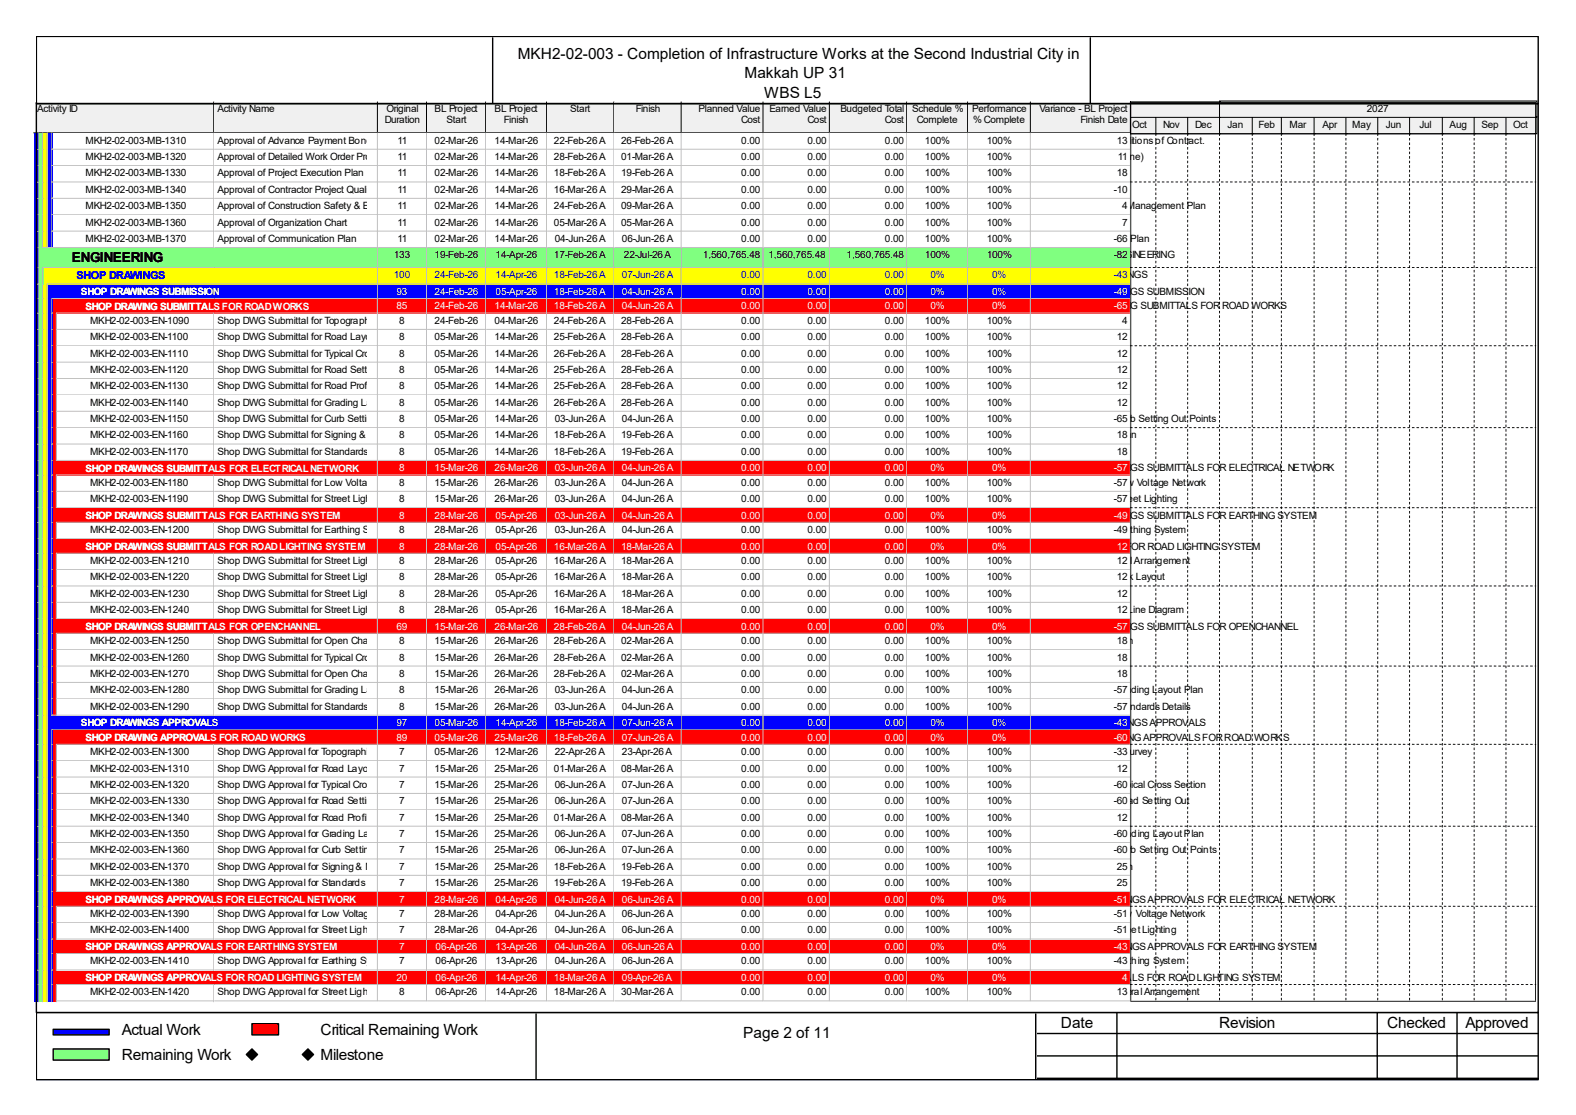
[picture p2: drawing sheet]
<svg xmlns="http://www.w3.org/2000/svg" width="297mm" height="210mm" viewBox="0 0 297 210" stroke-linecap="round" stroke-linejoin="round" font-family="sans-serif">
<defs><g id="words">
<g font-size="2.9">
<text x="97.6" y="11.1">MKH2-02-003 - Completion of Infrastructure Works at the Second Industrial City in</text>
<text x="140.3" y="14.8">Makkah UP 31</text>
<text x="144" y="18.5">WBS L5</text>
<text x="22.9" y="194.9">Actual Work</text>
<text x="60.4" y="194.9">Critical Remaining Work</text>
<text x="140.1" y="195.5">Page 2 of 11</text>
<text x="199.9" y="193.6">Date</text>
<text x="229.7" y="193.6">Revision</text>
<text x="261.4" y="193.6">Checked</text>
<text x="276.2" y="193.6">Approved</text>
<text x="22.9" y="199.7">Remaining Work</text>
<text x="60.4" y="199.7">Milestone</text>
</g>
<text font-size="2.6" x="13.5" y="49.4">ENGINEERING</text>
<text font-size="2.1" fill="#00f" x="14.4" y="52.6">SHOP DRAWINGS</text>
<g font-size="1.9">
<text x="7" y="21.1">Activity ID</text>
<text x="41" y="21.1">Activity Name</text>
<text x="72.5" y="23.1">Duration</text>
<text x="72.9" y="21.1">Original</text>
<text x="81.9" y="21.1">BL Project</text>
<text x="84.2" y="23.1">Start</text>
<text x="93.2" y="21.1">BL Project</text>
<text x="95" y="23.1">Finish</text>
<text x="107.4" y="21.1">Start</text>
<text x="119.8" y="21.1">Finish</text>
<text x="131.6" y="21.1">Planned Value</text>
<text x="139.7" y="23.1">Cost</text>
<text x="145" y="21.1">Earned Value</text>
<text x="152.2" y="23.1">Cost</text>
<text x="158.4" y="21.1">Budgeted Total</text>
<text x="166.8" y="23.1">Cost</text>
<text x="171.9" y="21.1">Schedule %</text>
<text x="172.8" y="23.1">Complete</text>
<text x="183.2" y="21.1">Performance</text>
<text x="183.4" y="23.1">% Complete</text>
<text x="195.9" y="21.1">Variance - BL Project</text>
<text x="203.6" y="23.1">Finish Date</text>
<text x="257.6" y="21.1">2027</text>
<text x="16.1" y="27.1">MKH2-02-003-MB-1310</text>
<text x="41" y="27.1">Approval of Advance Payment Bond as per the Conditions of Contract.</text>
<text x="74.9" y="27.1">11</text>
<text x="81.9" y="27.1">02-Mar-26</text>
<text x="93.2" y="27.1">14-Mar-26</text>
<text x="104.4" y="27.1">22-Feb-26 A</text>
<text x="117.1" y="27.1">26-Feb-26 A</text>
<text x="139.7" y="27.1">0.00</text>
<text x="152.2" y="27.1">0.00</text>
<text x="166.8" y="27.1">0.00Approval of Advance Payment Bond as per the Conditions of Contract.</text>
<text x="174.3" y="27.1">100%</text>
<text x="186" y="27.1">100%</text>
<text x="210.5" y="27.1">13</text>
<text x="213.4" y="24.1">Oct</text>
<text x="219.2" y="24.1">Nov</text>
<text x="225.2" y="24.1">Dec</text>
<text x="231.4" y="24.1">Jan</text>
<text x="237.2" y="24.1">Feb</text>
<text x="243" y="24.1">Mar</text>
<text x="249.2" y="24.1">Apr</text>
<text x="254.8" y="24.1">May</text>
<text x="261.2" y="24.1">Jun</text>
<text x="267.5" y="24.1">Jul</text>
<text x="273.2" y="24.1">Aug</text>
<text x="279.2" y="24.1">Sep</text>
<text x="285.2" y="24.1">Oct</text>
<text x="16.1" y="30.1">MKH2-02-003-MB-1320</text>
<text x="16.1" y="33.2">MKH2-02-003-MB-1330</text>
<text x="41" y="30.1">Approval of Detailed Work Order Programme (Baseline)</text>
<text x="41" y="33.2">Approval of Project Execution Plan</text>
<text x="74.9" y="30.1">11</text>
<text x="74.9" y="33.2">11</text>
<text x="81.9" y="30.1">02-Mar-26</text>
<text x="81.9" y="33.2">02-Mar-26</text>
<text x="93.2" y="30.1">14-Mar-26</text>
<text x="93.2" y="33.2">14-Mar-26</text>
<text x="104.4" y="30.1">28-Feb-26 A</text>
<text x="104.4" y="33.2">18-Feb-26 A</text>
<text x="117.1" y="30.1">01-Mar-26 A</text>
<text x="117.1" y="33.2">19-Feb-26 A</text>
<text x="139.7" y="30.1">0.00</text>
<text x="139.7" y="33.2">0.00</text>
<text x="152.2" y="30.1">0.00</text>
<text x="152.2" y="33.2">0.00</text>
<text x="166.8" y="30.1">0.00</text>
<text x="166.8" y="33.2">0.00</text>
<text x="171.4" y="30.1">Approval of Detailed Work Order Programme (Baseline)</text>
<text x="174.3" y="30.1">100%</text>
<text x="174.3" y="33.2">100%</text>
<text x="186" y="30.1">100%</text>
<text x="186" y="33.2">100%</text>
<text x="210.5" y="33.2">18</text>
<text x="210.7" y="30.1">11</text>
<text x="16.1" y="36.3">MKH2-02-003-MB-1340</text>
<text x="16.1" y="39.4">MKH2-02-003-MB-1350</text>
<text x="41" y="36.3">Approval of Contractor Project Quality Plan11</text>
<text x="41" y="39.4">Approval of Construction Safety &amp; Environmental Management Plan</text>
<text x="74.9" y="39.4">11</text>
<text x="81.9" y="36.3">02-Mar-26</text>
<text x="81.9" y="39.4">02-Mar-26</text>
<text x="93.2" y="36.3">14-Mar-26</text>
<text x="93.2" y="39.4">14-Mar-26</text>
<text x="104.4" y="36.3">16-Mar-26 A</text>
<text x="104.4" y="39.4">24-Feb-26 A</text>
<text x="117.1" y="36.3">29-Mar-26 A</text>
<text x="117.1" y="39.4">09-Mar-26 A</text>
<text x="139.7" y="36.3">0.00</text>
<text x="139.7" y="39.4">0.00</text>
<text x="152.2" y="36.3">0.00</text>
<text x="152.2" y="39.4">0.00</text>
<text x="166.8" y="36.3">0.00</text>
<text x="166.8" y="39.4">0.00</text>
<text x="172.9" y="39.4">Approval of Construction Safety &amp; Environmental Management Plan</text>
<text x="174.3" y="36.3">100%</text>
<text x="174.3" y="39.4">100%</text>
<text x="186" y="36.3">100%</text>
<text x="186" y="39.4">100%</text>
<text x="209.9" y="36.3">-10</text>
<text x="211.5" y="39.4">4</text>
<text x="16.1" y="42.5">MKH2-02-003-MB-1360</text>
<text x="16.1" y="45.6">MKH2-02-003-MB-1370</text>
<text x="41" y="42.5">Approval of Organization Chart</text>
<text x="41" y="45.6">Approval of Communication Plan</text>
<text x="74.9" y="42.5">11</text>
<text x="74.9" y="45.6">11</text>
<text x="81.9" y="42.5">02-Mar-26</text>
<text x="81.9" y="45.6">02-Mar-26</text>
<text x="93.2" y="42.5">14-Mar-26</text>
<text x="93.2" y="45.6">14-Mar-26</text>
<text x="104.4" y="42.5">05-Mar-26 A</text>
<text x="104.6" y="45.6">04-Jun-26 A</text>
<text x="117.1" y="42.5">05-Mar-26 A</text>
<text x="117.2" y="45.6">06-Jun-26 A</text>
<text x="139.7" y="42.5">0.00</text>
<text x="139.7" y="45.6">0.00</text>
<text x="152.2" y="42.5">0.00</text>
<text x="152.2" y="45.6">0.00</text>
<text x="166.8" y="42.5">0.00</text>
<text x="166.8" y="45.6">0.00</text>
<text x="174.3" y="42.5">100%</text>
<text x="174.3" y="45.6">100%</text>
<text x="186" y="42.5">100%</text>
<text x="186" y="45.6">100%Approval of Communication Plan</text>
<text x="209.9" y="45.6">-66</text>
<text x="211.5" y="42.5">7</text>
<text x="74.2" y="48.6">133</text>
<text x="81.9" y="48.6">19-Feb-26</text>
<text x="93.4" y="48.6">14-Apr-26</text>
<text x="104.4" y="48.6">17-Feb-26 A</text>
<text x="117.6" y="48.6">22-Jul-26 A</text>
<text x="132.5" y="48.6">1,560,765.48</text>
<text x="144.8" y="48.6">1,560,765.48</text>
<text x="159.6" y="48.6">1,560,765.48</text>
<text x="174.3" y="48.6">100%</text>
<text x="186" y="48.6">100%</text>
<text x="199.5" y="48.6">22-Jul-26 A, ENGINEERING</text>
<text x="209.9" y="48.6">-82</text>
<text x="17" y="61">MKH2-02-003-EN-1090</text>
<text x="17" y="64.1">MKH2-02-003-EN-1100</text>
<text x="41" y="61">Shop DWG Submittal for Topographic Survey</text>
<text x="41" y="64.1">Shop DWG Submittal for Road Layout Plan8</text>
<text x="75.2" y="61">8</text>
<text x="81.9" y="61">24-Feb-26</text>
<text x="81.9" y="64.1">05-Mar-26</text>
<text x="93.2" y="61">04-Mar-26</text>
<text x="93.2" y="64.1">14-Mar-26</text>
<text x="104.4" y="61">24-Feb-26 A</text>
<text x="104.4" y="64.1">25-Feb-26 A</text>
<text x="117.1" y="61">28-Feb-26 A</text>
<text x="117.1" y="64.1">28-Feb-26 A</text>
<text x="139.7" y="61">0.00</text>
<text x="139.7" y="64.1">0.00</text>
<text x="152.2" y="61">0.00</text>
<text x="152.2" y="64.1">0.00</text>
<text x="166.8" y="61">0.00</text>
<text x="166.8" y="64.1">0.00</text>
<text x="174.3" y="61">100%</text>
<text x="174.3" y="64.1">100%</text>
<text x="186" y="61">100%</text>
<text x="186" y="64.1">100%</text>
<text x="210.5" y="64.1">12</text>
<text x="211.5" y="61">4</text>
<text x="17" y="67.2">MKH2-02-003-EN-1110</text>
<text x="17" y="70.2">MKH2-02-003-EN-1120</text>
<text x="41" y="67.2">Shop DWG Submittal for Typical Cross Section</text>
<text x="41" y="70.2">Shop DWG Submittal for Road Setting Out8</text>
<text x="75.2" y="67.2">8</text>
<text x="81.9" y="67.2">05-Mar-26</text>
<text x="81.9" y="70.2">05-Mar-26</text>
<text x="93.2" y="67.2">14-Mar-26</text>
<text x="93.2" y="70.2">14-Mar-26</text>
<text x="104.4" y="67.2">26-Feb-26 A</text>
<text x="104.4" y="70.2">25-Feb-26 A</text>
<text x="117.1" y="67.2">28-Feb-26 A</text>
<text x="117.1" y="70.2">28-Feb-26 A</text>
<text x="139.7" y="67.2">0.00</text>
<text x="139.7" y="70.2">0.00</text>
<text x="152.2" y="67.2">0.00</text>
<text x="152.2" y="70.2">0.00</text>
<text x="166.8" y="67.2">0.00</text>
<text x="166.8" y="70.2">0.00</text>
<text x="174.3" y="67.2">100%</text>
<text x="174.3" y="70.2">100%</text>
<text x="186" y="67.2">100%</text>
<text x="186" y="70.2">100%</text>
<text x="210.5" y="67.2">12</text>
<text x="210.5" y="70.2">12</text>
<text x="17" y="73.3">MKH2-02-003-EN-1130</text>
<text x="17" y="76.4">MKH2-02-003-EN-1140</text>
<text x="41" y="73.3">Shop DWG Submittal for Road Profiles</text>
<text x="41" y="76.4">Shop DWG Submittal for Grading Layout Plan</text>
<text x="75.2" y="73.3">8</text>
<text x="75.2" y="76.4">8</text>
<text x="81.9" y="73.3">05-Mar-26</text>
<text x="81.9" y="76.4">05-Mar-26</text>
<text x="93.2" y="73.3">14-Mar-26</text>
<text x="93.2" y="76.4">14-Mar-26</text>
<text x="104.4" y="73.3">25-Feb-26 A</text>
<text x="104.4" y="76.4">26-Feb-26 A</text>
<text x="117.1" y="73.3">28-Feb-26 A</text>
<text x="117.1" y="76.4">28-Feb-26 A</text>
<text x="139.7" y="73.3">0.00</text>
<text x="139.7" y="76.4">0.00</text>
<text x="152.2" y="73.3">0.00</text>
<text x="152.2" y="76.4">0.00</text>
<text x="166.8" y="73.3">0.00</text>
<text x="166.8" y="76.4">0.00</text>
<text x="174.3" y="73.3">100%</text>
<text x="174.3" y="76.4">100%</text>
<text x="186" y="73.3">100%</text>
<text x="186" y="76.4">100%</text>
<text x="210.5" y="73.3">12</text>
<text x="210.5" y="76.4">12</text>
<text x="17" y="79.5">MKH2-02-003-EN-1150</text>
<text x="17" y="82.6">MKH2-02-003-EN-1160</text>
<text x="41" y="79.5">Shop DWG Submittal for Curb Setting Out Points</text>
<text x="41" y="82.6">Shop DWG Submittal for Signing &amp; Marking Layout Plan</text>
<text x="75.2" y="79.5">8</text>
<text x="75.2" y="82.6">8</text>
<text x="81.9" y="79.5">05-Mar-26</text>
<text x="81.9" y="82.6">05-Mar-26</text>
<text x="93.2" y="79.5">14-Mar-26</text>
<text x="93.2" y="82.6">14-Mar-26</text>
<text x="104.4" y="82.6">18-Feb-26 A</text>
<text x="104.6" y="79.5">03-Jun-26 A</text>
<text x="117.1" y="82.6">19-Feb-26 A</text>
<text x="117.2" y="79.5">04-Jun-26 A</text>
<text x="139.7" y="79.5">0.00</text>
<text x="139.7" y="82.6">0.00</text>
<text x="152.2" y="79.5">0.00</text>
<text x="152.2" y="82.6">0.00</text>
<text x="166.8" y="79.5">0.00</text>
<text x="166.8" y="82.6">0.00</text>
<text x="169.3" y="82.6">Shop DWG Submittal for Signing &amp; Marking Layout Plan</text>
<text x="174.3" y="79.5">100%</text>
<text x="174.3" y="82.6">100%</text>
<text x="186" y="79.5">100%Shop DWG Submittal for Curb Setting Out Points</text>
<text x="186" y="82.6">100%</text>
<text x="209.9" y="79.5">-65</text>
<text x="210.5" y="82.6">18</text>
<text x="17" y="85.7">MKH2-02-003-EN-1170</text>
<text x="41" y="85.7">Shop DWG Submittal for Standards Details8</text>
<text x="81.9" y="85.7">05-Mar-26</text>
<text x="93.2" y="85.7">14-Mar-26</text>
<text x="104.4" y="85.7">18-Feb-26 A</text>
<text x="117.1" y="85.7">19-Feb-26 A</text>
<text x="139.7" y="85.7">0.00</text>
<text x="152.2" y="85.7">0.00</text>
<text x="166.8" y="85.7">0.00</text>
<text x="174.3" y="85.7">100%</text>
<text x="186" y="85.7">100%</text>
<text x="210.5" y="85.7">18</text>
<text x="17" y="91.5">MKH2-02-003-EN-1180</text>
<text x="17" y="94.6">MKH2-02-003-EN-1190</text>
<text x="41" y="91.5">Shop DWG Submittal for Low Voltage Network</text>
<text x="41" y="94.6">Shop DWG Submittal for Street Lighting</text>
<text x="75.2" y="91.5">8</text>
<text x="75.2" y="94.6">8</text>
<text x="81.9" y="91.5">15-Mar-26</text>
<text x="81.9" y="94.6">15-Mar-26</text>
<text x="93.2" y="91.5">26-Mar-26</text>
<text x="93.2" y="94.6">26-Mar-26</text>
<text x="104.6" y="91.5">03-Jun-26 A</text>
<text x="104.6" y="94.6">03-Jun-26 A</text>
<text x="117.2" y="91.5">04-Jun-26 A</text>
<text x="117.2" y="94.6">04-Jun-26 A</text>
<text x="139.7" y="91.5">0.00</text>
<text x="139.7" y="94.6">0.00</text>
<text x="152.2" y="91.5">0.00</text>
<text x="152.2" y="94.6">0.00</text>
<text x="166.8" y="91.5">0.00</text>
<text x="166.8" y="94.6">0.00</text>
<text x="174.3" y="91.5">100%</text>
<text x="174.3" y="94.6">100%</text>
<text x="186" y="91.5">100%Shop DWG Submittal for Low Voltage Network</text>
<text x="186" y="94.6">100%Shop DWG Submittal for Street Lighting</text>
<text x="209.9" y="91.5">-57</text>
<text x="209.9" y="94.6">-57</text>
<text x="17" y="100.4">MKH2-02-003-EN-1200</text>
<text x="41" y="100.4">Shop DWG Submittal for Earthing System 8</text>
<text x="81.9" y="100.4">28-Mar-26</text>
<text x="93.4" y="100.4">05-Apr-26</text>
<text x="104.6" y="100.4">03-Jun-26 A</text>
<text x="117.2" y="100.4">04-Jun-26 A</text>
<text x="139.7" y="100.4">0.00</text>
<text x="152.2" y="100.4">0.00</text>
<text x="166.8" y="100.4">0.00</text>
<text x="174.3" y="100.4">100%</text>
<text x="186" y="100.4">100%Shop DWG Submittal for Earthing System</text>
<text x="209.9" y="100.4">-49</text>
<text x="17" y="106.3">MKH2-02-003-EN-1210</text>
<text x="41" y="106.3">Shop DWG Submittal for Street Lighting General Arrangement</text>
<text x="75.2" y="106.3">8</text>
<text x="81.9" y="106.3">28-Mar-26</text>
<text x="93.4" y="106.3">05-Apr-26</text>
<text x="104.4" y="106.3">16-Mar-26 A</text>
<text x="117.1" y="106.3">18-Mar-26 A</text>
<text x="139.7" y="106.3">0.00</text>
<text x="152.2" y="106.3">0.00</text>
<text x="166.8" y="106.3">0.00</text>
<text x="174.3" y="106.3">100%</text>
<text x="174.6" y="103.5">18-Mar-26 A, SHOP DRAWINGS SUBMITTALS FOR ROAD LIGHTING SYSTEM</text>
<text x="174.6" y="106.3">Shop DWG Submittal for Street Lighting General Arrangement</text>
<text x="186" y="106.3">100%</text>
<text x="210.5" y="106.3">12</text>
<text x="17" y="109.3">MKH2-02-003-EN-1220</text>
<text x="17" y="112.4">MKH2-02-003-EN-1230</text>
<text x="41" y="109.3">Shop DWG Submittal for Street Lighting Network Layout</text>
<text x="41" y="112.4">Shop DWG Submittal for Street Lighting Details</text>
<text x="75.2" y="109.3">8</text>
<text x="75.2" y="112.4">8</text>
<text x="81.9" y="109.3">28-Mar-26</text>
<text x="81.9" y="112.4">28-Mar-26</text>
<text x="93.4" y="109.3">05-Apr-26</text>
<text x="93.4" y="112.4">05-Apr-26</text>
<text x="104.4" y="109.3">16-Mar-26 A</text>
<text x="104.4" y="112.4">16-Mar-26 A</text>
<text x="117.1" y="109.3">18-Mar-26 A</text>
<text x="117.1" y="112.4">18-Mar-26 A</text>
<text x="139.7" y="109.3">0.00</text>
<text x="139.7" y="112.4">0.00</text>
<text x="152.2" y="109.3">0.00</text>
<text x="152.2" y="112.4">0.00</text>
<text x="166.8" y="109.3">0.00</text>
<text x="166.8" y="112.4">0.00</text>
<text x="174.3" y="109.3">100%</text>
<text x="174.3" y="112.4">100%</text>
<text x="174.6" y="109.3">Shop DWG Submittal for Street Lighting Network Layout</text>
<text x="186" y="109.3">100%</text>
<text x="186" y="112.4">100%</text>
<text x="210.5" y="109.3">12</text>
<text x="210.5" y="112.4">12</text>
<text x="17" y="115.5">MKH2-02-003-EN-1240</text>
<text x="41" y="115.5">Shop DWG Submittal for Street Lighting Single Line Diagram</text>
<text x="75.2" y="115.5">8</text>
<text x="81.9" y="115.5">28-Mar-26</text>
<text x="93.4" y="115.5">05-Apr-26</text>
<text x="104.4" y="115.5">16-Mar-26 A</text>
<text x="117.1" y="115.5">18-Mar-26 A</text>
<text x="139.7" y="115.5">0.00</text>
<text x="152.2" y="115.5">0.00</text>
<text x="166.8" y="115.5">0.00</text>
<text x="174.3" y="115.5">100%</text>
<text x="174.6" y="115.5">Shop DWG Submittal for Street Lighting Single Line Diagram</text>
<text x="186" y="115.5">100%</text>
<text x="210.5" y="115.5">12</text>
<text x="17" y="121.3">MKH2-02-003-EN-1250</text>
<text x="17" y="124.4">MKH2-02-003-EN-1260</text>
<text x="41" y="121.3">Shop DWG Submittal for Open Channel Layout Plan</text>
<text x="41" y="124.4">Shop DWG Submittal for Typical Cross Section</text>
<text x="75.2" y="121.3">8</text>
<text x="75.2" y="124.4">8</text>
<text x="81.9" y="121.3">15-Mar-26</text>
<text x="81.9" y="124.4">15-Mar-26</text>
<text x="93.2" y="121.3">26-Mar-26</text>
<text x="93.2" y="124.4">26-Mar-26</text>
<text x="104.4" y="121.3">28-Feb-26 A</text>
<text x="104.4" y="124.4">28-Feb-26 A</text>
<text x="117.1" y="121.3">02-Mar-26 A</text>
<text x="117.1" y="124.4">02-Mar-26 A</text>
<text x="139.7" y="121.3">0.00</text>
<text x="139.7" y="124.4">0.00</text>
<text x="152.2" y="121.3">0.00</text>
<text x="152.2" y="124.4">0.00</text>
<text x="166.8" y="121.3">0.00</text>
<text x="166.8" y="124.4">0.00</text>
<text x="171.6" y="121.3">Shop DWG Submittal for Open Channel Layout Plan</text>
<text x="174.3" y="121.3">100%</text>
<text x="174.3" y="124.4">100%</text>
<text x="186" y="121.3">100%</text>
<text x="186" y="124.4">100%</text>
<text x="210.5" y="121.3">18</text>
<text x="210.5" y="124.4">18</text>
<text x="17" y="127.5">MKH2-02-003-EN-1270</text>
<text x="17" y="130.6">MKH2-02-003-EN-1280</text>
<text x="41" y="127.5">Shop DWG Submittal for Open Channel Profiles</text>
<text x="41" y="130.6">Shop DWG Submittal for Grading Layout Plan</text>
<text x="75.2" y="127.5">8</text>
<text x="75.2" y="130.6">8</text>
<text x="81.9" y="127.5">15-Mar-26</text>
<text x="81.9" y="130.6">15-Mar-26</text>
<text x="93.2" y="127.5">26-Mar-26</text>
<text x="93.2" y="130.6">26-Mar-26</text>
<text x="104.4" y="127.5">28-Feb-26 A</text>
<text x="104.6" y="130.6">03-Jun-26 A</text>
<text x="117.1" y="127.5">02-Mar-26 A</text>
<text x="117.2" y="130.6">04-Jun-26 A</text>
<text x="139.7" y="127.5">0.00</text>
<text x="139.7" y="130.6">0.00</text>
<text x="152.2" y="127.5">0.00</text>
<text x="152.2" y="130.6">0.00</text>
<text x="166.8" y="127.5">0.00</text>
<text x="166.8" y="130.6">0.00</text>
<text x="174.3" y="127.5">100%</text>
<text x="174.3" y="130.6">100%</text>
<text x="186" y="127.5">100%</text>
<text x="186" y="130.6">100%Shop DWG Submittal for Grading Layout Plan</text>
<text x="209.9" y="130.6">-57</text>
<text x="210.5" y="127.5">18</text>
<text x="17" y="133.6">MKH2-02-003-EN-1290</text>
<text x="41" y="133.6">Shop DWG Submittal for Standards Details8</text>
<text x="81.9" y="133.6">15-Mar-26</text>
<text x="93.2" y="133.6">26-Mar-26</text>
<text x="104.6" y="133.6">03-Jun-26 A</text>
<text x="117.2" y="133.6">04-Jun-26 A</text>
<text x="139.7" y="133.6">0.00</text>
<text x="152.2" y="133.6">0.00</text>
<text x="166.8" y="133.6">0.00</text>
<text x="174.3" y="133.6">100%</text>
<text x="186" y="133.6">100%Shop DWG Submittal for Standards Details</text>
<text x="209.9" y="133.6">-57</text>
<text x="17" y="142.2">MKH2-02-003-EN-1300</text>
<text x="41" y="142.2">Shop DWG Approval for Topographic Survey</text>
<text x="75.2" y="142.2">7</text>
<text x="81.9" y="142.2">05-Mar-26</text>
<text x="93.2" y="142.2">12-Mar-26</text>
<text x="104.6" y="142.2">22-Apr-26 A</text>
<text x="117.2" y="142.2">23-Apr-26 A</text>
<text x="139.7" y="142.2">0.00</text>
<text x="152.2" y="142.2">0.00</text>
<text x="166.8" y="142.2">0.00</text>
<text x="174.3" y="142.2">100%</text>
<text x="181.8" y="142.2">Shop DWG Approval for Topographic Survey</text>
<text x="186" y="142.2">100%</text>
<text x="209.9" y="142.2">-33</text>
<text x="17" y="145.3">MKH2-02-003-EN-1310</text>
<text x="17" y="148.4">MKH2-02-003-EN-1320</text>
<text x="41" y="145.3">Shop DWG Approval for Road Layout Plan7</text>
<text x="41" y="148.4">Shop DWG Approval for Typical Cross Section</text>
<text x="75.2" y="148.4">7</text>
<text x="81.9" y="145.3">15-Mar-26</text>
<text x="81.9" y="148.4">15-Mar-26</text>
<text x="93.2" y="145.3">25-Mar-26</text>
<text x="93.2" y="148.4">25-Mar-26</text>
<text x="104.4" y="145.3">01-Mar-26 A</text>
<text x="104.6" y="148.4">06-Jun-26 A</text>
<text x="117.1" y="145.3">08-Mar-26 A</text>
<text x="117.2" y="148.4">07-Jun-26 A</text>
<text x="139.7" y="145.3">0.00</text>
<text x="139.7" y="148.4">0.00</text>
<text x="152.2" y="145.3">0.00</text>
<text x="152.2" y="148.4">0.00</text>
<text x="166.8" y="145.3">0.00</text>
<text x="166.8" y="148.4">0.00</text>
<text x="174.3" y="145.3">100%</text>
<text x="174.3" y="148.4">100%</text>
<text x="186" y="145.3">100%</text>
<text x="186" y="148.4">100%Shop DWG Approval for Typical Cross Section</text>
<text x="209.9" y="148.4">-60</text>
<text x="210.5" y="145.3">12</text>
<text x="17" y="151.5">MKH2-02-003-EN-1330</text>
<text x="17" y="154.6">MKH2-02-003-EN-1340</text>
<text x="41" y="151.5">Shop DWG Approval for Road Setting Out 7</text>
<text x="41" y="154.6">Shop DWG Approval for Road Profiles</text>
<text x="75.2" y="154.6">7</text>
<text x="81.9" y="151.5">15-Mar-26</text>
<text x="81.9" y="154.6">15-Mar-26</text>
<text x="93.2" y="151.5">25-Mar-26</text>
<text x="93.2" y="154.6">25-Mar-26</text>
<text x="104.4" y="154.6">01-Mar-26 A</text>
<text x="104.6" y="151.5">06-Jun-26 A</text>
<text x="117.1" y="154.6">08-Mar-26 A</text>
<text x="117.2" y="151.5">07-Jun-26 A</text>
<text x="139.7" y="151.5">0.00</text>
<text x="139.7" y="154.6">0.00</text>
<text x="152.2" y="151.5">0.00</text>
<text x="152.2" y="154.6">0.00</text>
<text x="166.8" y="151.5">0.00</text>
<text x="166.8" y="154.6">0.00</text>
<text x="174.3" y="151.5">100%</text>
<text x="174.3" y="154.6">100%</text>
<text x="186" y="151.5">100%Shop DWG Approval for Road Setting Out</text>
<text x="186" y="154.6">100%</text>
<text x="209.9" y="151.5">-60</text>
<text x="210.5" y="154.6">12</text>
<text x="17" y="157.6">MKH2-02-003-EN-1350</text>
<text x="17" y="160.7">MKH2-02-003-EN-1360</text>
<text x="41" y="157.6">Shop DWG Approval for Grading Layout Plan</text>
<text x="41" y="160.7">Shop DWG Approval for Curb Setting Out Points</text>
<text x="75.2" y="157.6">7</text>
<text x="75.2" y="160.7">7</text>
<text x="81.9" y="157.6">15-Mar-26</text>
<text x="81.9" y="160.7">15-Mar-26</text>
<text x="93.2" y="157.6">25-Mar-26</text>
<text x="93.2" y="160.7">25-Mar-26</text>
<text x="104.6" y="157.6">06-Jun-26 A</text>
<text x="104.6" y="160.7">06-Jun-26 A</text>
<text x="117.2" y="157.6">07-Jun-26 A</text>
<text x="117.2" y="160.7">07-Jun-26 A</text>
<text x="139.7" y="157.6">0.00</text>
<text x="139.7" y="160.7">0.00</text>
<text x="152.2" y="157.6">0.00</text>
<text x="152.2" y="160.7">0.00</text>
<text x="166.8" y="157.6">0.00</text>
<text x="166.8" y="160.7">0.00</text>
<text x="174.3" y="157.6">100%</text>
<text x="174.3" y="160.7">100%</text>
<text x="186" y="157.6">100%Shop DWG Approval for Grading Layout Plan</text>
<text x="186" y="160.7">100%Shop DWG Approval for Curb Setting Out Points</text>
<text x="209.9" y="157.6">-60</text>
<text x="209.9" y="160.7">-60</text>
<text x="17" y="163.8">MKH2-02-003-EN-1370</text>
<text x="17" y="166.9">MKH2-02-003-EN-1380</text>
<text x="41" y="163.8">Shop DWG Approval for Signing &amp; Marking Layout Plan</text>
<text x="41" y="166.9">Shop DWG Approval for Standards Details 7</text>
<text x="75.2" y="163.8">7</text>
<text x="81.9" y="163.8">15-Mar-26</text>
<text x="81.9" y="166.9">15-Mar-26</text>
<text x="93.2" y="163.8">25-Mar-26</text>
<text x="93.2" y="166.9">25-Mar-26</text>
<text x="104.4" y="163.8">18-Feb-26 A</text>
<text x="104.4" y="166.9">19-Feb-26 A</text>
<text x="117.1" y="163.8">19-Feb-26 A</text>
<text x="117.1" y="166.9">19-Feb-26 A</text>
<text x="139.7" y="163.8">0.00</text>
<text x="139.7" y="166.9">0.00</text>
<text x="152.2" y="163.8">0.00</text>
<text x="152.2" y="166.9">0.00</text>
<text x="166.8" y="163.8">0.00</text>
<text x="166.8" y="166.9">0.00</text>
<text x="169.3" y="163.8">Shop DWG Approval for Signing &amp; Marking Layout Plan</text>
<text x="174.3" y="163.8">100%</text>
<text x="174.3" y="166.9">100%</text>
<text x="186" y="163.8">100%</text>
<text x="186" y="166.9">100%</text>
<text x="210.5" y="163.8">25</text>
<text x="210.5" y="166.9">25</text>
<text x="17" y="172.7">MKH2-02-003-EN-1390</text>
<text x="41" y="172.7">Shop DWG Approval for Low Voltage Network</text>
<text x="75.2" y="172.7">7</text>
<text x="81.9" y="172.7">28-Mar-26</text>
<text x="93.4" y="172.7">04-Apr-26</text>
<text x="104.6" y="172.7">04-Jun-26 A</text>
<text x="117.2" y="172.7">06-Jun-26 A</text>
<text x="139.7" y="172.7">0.00</text>
<text x="152.2" y="172.7">0.00</text>
<text x="166.8" y="172.7">0.00</text>
<text x="174.3" y="172.7">100%</text>
<text x="186" y="172.7">100%Shop DWG Approval for Low Voltage Network</text>
<text x="209.9" y="172.7">-51</text>
<text x="17" y="175.8">MKH2-02-003-EN-1400</text>
<text x="41" y="175.8">Shop DWG Approval for Street Lighting</text>
<text x="75.2" y="175.8">7</text>
<text x="81.9" y="175.8">28-Mar-26</text>
<text x="93.4" y="175.8">04-Apr-26</text>
<text x="104.6" y="175.8">04-Jun-26 A</text>
<text x="117.2" y="175.8">06-Jun-26 A</text>
<text x="139.7" y="175.8">0.00</text>
<text x="152.2" y="175.8">0.00</text>
<text x="166.8" y="175.8">0.00</text>
<text x="174.3" y="175.8">100%</text>
<text x="186" y="175.8">100%Shop DWG Approval for Street Lighting</text>
<text x="209.9" y="175.8">-51</text>
<text x="17" y="181.7">MKH2-02-003-EN-1410</text>
<text x="41" y="181.7">Shop DWG Approval for Earthing System</text>
<text x="75.2" y="181.7">7</text>
<text x="82.1" y="181.7">06-Apr-26</text>
<text x="93.4" y="181.7">13-Apr-26</text>
<text x="104.6" y="181.7">04-Jun-26 A</text>
<text x="117.2" y="181.7">06-Jun-26 A</text>
<text x="139.7" y="181.7">0.00</text>
<text x="152.2" y="181.7">0.00</text>
<text x="166.8" y="181.7">0.00</text>
<text x="174.3" y="181.7">100%</text>
<text x="186" y="181.7">100%Shop DWG Approval for Earthing System</text>
<text x="209.9" y="181.7">-43</text>
<text x="17" y="187.5">MKH2-02-003-EN-1420</text>
<text x="41" y="187.5">Shop DWG Approval for Street Lighting General Arrangement</text>
<text x="75.2" y="187.5">8</text>
<text x="82.1" y="187.5">06-Apr-26</text>
<text x="93.4" y="187.5">14-Apr-26</text>
<text x="104.4" y="187.5">18-Mar-26 A</text>
<text x="117.1" y="187.5">30-Mar-26 A</text>
<text x="139.7" y="187.5">0.00</text>
<text x="152.2" y="187.5">0.00</text>
<text x="166.8" y="187.5">0.00</text>
<text x="174.3" y="187.5">100%</text>
<text x="177" y="187.5">Shop DWG Approval for Street Lighting General Arrangement</text>
<text x="186" y="187.5">100%</text>
<text x="210.5" y="187.5">13</text>
</g>
<g font-size="1.9" fill="#00f">
<text x="74.2" y="52.4">100</text>
<text x="81.9" y="52.4">24-Feb-26</text>
<text x="93.4" y="52.4">14-Apr-26</text>
<text x="104.4" y="52.4">18-Feb-26 A</text>
<text x="117.2" y="52.4">07-Jun-26 A</text>
<text x="139.7" y="52.4">0.00</text>
<text x="152.2" y="52.4">0.00</text>
<text x="166.8" y="52.4">0.00</text>
<text x="175.3" y="52.4">0%</text>
<text x="187" y="52.4">0% 07-Jun-26 A, SHOP DRAWINGS</text>
<text x="209.9" y="52.4">-43</text>
</g>
<g font-size="1.9" fill="#fff">
<text x="15.2" y="55.6">SHOP DRAWINGS SUBMISSION</text>
<text x="16.1" y="58.3">SHOP DRAWING SUBMITTALS FOR ROAD WORKS</text>
<text x="74.7" y="55.5">93</text>
<text x="74.7" y="58.3">85</text>
<text x="81.9" y="55.5">24-Feb-26</text>
<text x="81.9" y="58.3">24-Feb-26</text>
<text x="93.2" y="58.3">14-Mar-26</text>
<text x="93.4" y="55.5">05-Apr-26</text>
<text x="104.4" y="55.5">18-Feb-26 A</text>
<text x="104.4" y="58.3">18-Feb-26 A</text>
<text x="117.2" y="55.5">04-Jun-26 A</text>
<text x="117.2" y="58.3">04-Jun-26 A</text>
<text x="139.7" y="55.5">0.00</text>
<text x="139.7" y="58.3">0.00</text>
<text x="152.2" y="55.5">0.00</text>
<text x="152.2" y="58.3">0.00</text>
<text x="166.8" y="55.5">0.00</text>
<text x="166.8" y="58.3">0.00</text>
<text x="175.3" y="55.5">0%</text>
<text x="175.3" y="58.3">0%</text>
<text x="187" y="55.5">0% 04-Jun-26 A, SHOP DRAWINGS SUBMISSION</text>
<text x="187" y="58.3">0% 04-Jun-26 A, SHOP DRAWING SUBMITTALS FOR ROAD WORKS</text>
<text x="209.9" y="55.5">-49</text>
<text x="209.9" y="58.3">-65</text>
<text x="16.1" y="88.9">SHOP DRAWINGS SUBMITTALS FOR ELECTRICAL NETWORK</text>
<text x="75.2" y="88.8">8</text>
<text x="81.9" y="88.8">15-Mar-26</text>
<text x="93.2" y="88.8">26-Mar-26</text>
<text x="104.6" y="88.8">03-Jun-26 A</text>
<text x="117.2" y="88.8">04-Jun-26 A</text>
<text x="139.7" y="88.8">0.00</text>
<text x="152.2" y="88.8">0.00</text>
<text x="166.8" y="88.8">0.00</text>
<text x="175.3" y="88.8">0%</text>
<text x="187" y="88.8">0% 04-Jun-26 A, SHOP DRAWINGS SUBMITTALS FOR ELECTRICAL NETWORK</text>
<text x="209.9" y="88.8">-57</text>
<text x="16.1" y="97.7">SHOP DRAWINGS SUBMITTALS FOR EARTHING SYSTEM</text>
<text x="75.2" y="97.7">8</text>
<text x="81.9" y="97.7">28-Mar-26</text>
<text x="93.4" y="97.7">05-Apr-26</text>
<text x="104.6" y="97.7">03-Jun-26 A</text>
<text x="117.2" y="97.7">04-Jun-26 A</text>
<text x="139.7" y="97.7">0.00</text>
<text x="152.2" y="97.7">0.00</text>
<text x="166.8" y="97.7">0.00</text>
<text x="175.3" y="97.7">0%</text>
<text x="187" y="97.7">0% 04-Jun-26 A, SHOP DRAWINGS SUBMITTALS FOR EARTHING SYSTEM</text>
<text x="209.9" y="97.7">-49</text>
<text x="16.1" y="103.6">SHOP DRAWINGS SUBMITTALS FOR ROAD LIGHTING SYSTEM</text>
<text x="75.2" y="103.5">8</text>
<text x="81.9" y="103.5">28-Mar-26</text>
<text x="93.4" y="103.5">05-Apr-26</text>
<text x="104.4" y="103.5">16-Mar-26 A</text>
<text x="117.1" y="103.5">18-Mar-26 A</text>
<text x="139.7" y="103.5">0.00</text>
<text x="152.2" y="103.5">0.00</text>
<text x="166.8" y="103.5">0.00</text>
<text x="175.3" y="103.5">0%</text>
<text x="187" y="103.5">0%</text>
<text x="210.5" y="103.5">12</text>
<text x="16.1" y="118.7">SHOP DRAWINGS SUBMITTALS FOR OPENCHANNEL</text>
<text x="74.7" y="118.6">69</text>
<text x="81.9" y="118.6">15-Mar-26</text>
<text x="93.2" y="118.6">26-Mar-26</text>
<text x="104.4" y="118.6">28-Feb-26 A</text>
<text x="117.2" y="118.6">04-Jun-26 A</text>
<text x="139.7" y="118.6">0.00</text>
<text x="152.2" y="118.6">0.00</text>
<text x="166.8" y="118.6">0.00</text>
<text x="175.3" y="118.6">0%</text>
<text x="187" y="118.6">0% 04-Jun-26 A, SHOP DRAWINGS SUBMITTALS FOR OPENCHANNEL</text>
<text x="209.9" y="118.6">-57</text>
<text x="15.2" y="136.8">SHOP DRAWINGS APPROVALS</text>
<text x="74.7" y="136.7">97</text>
<text x="81.9" y="136.7">05-Mar-26</text>
<text x="93.4" y="136.7">14-Apr-26</text>
<text x="104.4" y="136.7">18-Feb-26 A</text>
<text x="117.2" y="136.7">07-Jun-26 A</text>
<text x="139.7" y="136.7">0.00</text>
<text x="152.2" y="136.7">0.00</text>
<text x="166.8" y="136.7">0.00</text>
<text x="175.3" y="136.7">0%</text>
<text x="187" y="136.7">0% 07-Jun-26 A, SHOP DRAWINGS APPROVALS</text>
<text x="209.9" y="136.7">-43</text>
<text x="16.1" y="139.6">SHOP DRAWING APPROVALS FOR ROAD WORKS</text>
<text x="74.7" y="139.5">89</text>
<text x="81.9" y="139.5">05-Mar-26</text>
<text x="93.2" y="139.5">25-Mar-26</text>
<text x="104.4" y="139.5">18-Feb-26 A</text>
<text x="117.2" y="139.5">07-Jun-26 A</text>
<text x="139.7" y="139.5">0.00</text>
<text x="152.2" y="139.5">0.00</text>
<text x="166.8" y="139.5">0.00</text>
<text x="175.3" y="139.5">0%</text>
<text x="187" y="139.5">0% 07-Jun-26 A, SHOP DRAWING APPROVALS FOR ROAD WORKS</text>
<text x="209.9" y="139.5">-60</text>
<text x="16.1" y="170.1">SHOP DRAWINGS APPROVALS FOR ELECTRICAL NETWORK</text>
<text x="75.2" y="170">7</text>
<text x="81.9" y="170">28-Mar-26</text>
<text x="93.4" y="170">04-Apr-26</text>
<text x="104.6" y="170">04-Jun-26 A</text>
<text x="117.2" y="170">06-Jun-26 A</text>
<text x="139.7" y="170">0.00</text>
<text x="152.2" y="170">0.00</text>
<text x="166.8" y="170">0.00</text>
<text x="175.3" y="170">0%</text>
<text x="187" y="170">0% 06-Jun-26 A, SHOP DRAWINGS APPROVALS FOR ELECTRICAL NETWORK</text>
<text x="209.9" y="170">-51</text>
<text x="16.1" y="179">SHOP DRAWINGS APPROVALS FOR EARTHING SYSTEM</text>
<text x="75.2" y="178.9">7</text>
<text x="82.1" y="178.9">06-Apr-26</text>
<text x="93.4" y="178.9">13-Apr-26</text>
<text x="104.6" y="178.9">04-Jun-26 A</text>
<text x="117.2" y="178.9">06-Jun-26 A</text>
<text x="139.7" y="178.9">0.00</text>
<text x="152.2" y="178.9">0.00</text>
<text x="166.8" y="178.9">0.00</text>
<text x="175.3" y="178.9">0%</text>
<text x="187" y="178.9">0% 06-Jun-26 A, SHOP DRAWINGS APPROVALS FOR EARTHING SYSTEM</text>
<text x="209.9" y="178.9">-43</text>
<text x="16.1" y="184.8">SHOP DRAWINGS APPROVALS FOR ROAD LIGHTING SYSTEM</text>
<text x="74.7" y="184.7">20</text>
<text x="82.1" y="184.7">06-Apr-26</text>
<text x="93.4" y="184.7">14-Apr-26</text>
<text x="104.4" y="184.7">18-Mar-26 A</text>
<text x="117.2" y="184.7">09-Apr-26 A</text>
<text x="139.7" y="184.7">0.00</text>
<text x="152.2" y="184.7">0.00</text>
<text x="166.8" y="184.7">0.00</text>
<text x="175.3" y="184.7">0% 09-Apr-26 A, SHOP DRAWINGS APPROVALS FOR ROAD LIGHTING SYSTEM</text>
<text x="187" y="184.7">0%</text>
<text x="211.5" y="184.7">4</text>
</g>
</g></defs>
<path d="M6.5 19.2h33.9v6h-33.9z" fill="#f0f0f0"/>
<path d="M40.3 19.2v5.8h-34" fill="none" stroke="#000" stroke-width=".19"/>
<path d="M40.4 19.2h30.9v6h-30.9z" fill="#f0f0f0"/>
<path d="M71.1 19.2v5.8h-30.8" fill="none" stroke="#000" stroke-width=".19"/>
<path d="M71.3 19.2h9.3v6h-9.3z" fill="#f0f0f0"/>
<path d="M80.4 19.2v5.8h-9.3" fill="none" stroke="#000" stroke-width=".19"/>
<path d="M80.6 19.2h11.1v6h-11.1z" fill="#f0f0f0"/>
<path d="M91.5 19.2v5.8h-11.1" fill="none" stroke="#000" stroke-width=".19"/>
<path d="M91.7 19.2h11.5v6h-11.5z" fill="#f0f0f0"/>
<path d="M103 19.2v5.8h-11.5" fill="none" stroke="#000" stroke-width=".19"/>
<path d="M103.2 19.2h12.7v6h-12.7z" fill="#f0f0f0"/>
<path d="M115.7 19.2v5.8h-12.7" fill="none" stroke="#000" stroke-width=".19"/>
<path d="M115.9 19.2h12.6v6h-12.6z" fill="#f0f0f0"/>
<path d="M128.4 19.2v5.8h-12.7" fill="none" stroke="#000" stroke-width=".19"/>
<path d="M128.5 19.2h15.5v6h-15.5z" fill="#f0f0f0"/>
<path d="M143.8 19.2v5.8h-15.4" fill="none" stroke="#000" stroke-width=".19"/>
<path d="M144 19.2h12.5v6h-12.5z" fill="#f0f0f0"/>
<path d="M156.3 19.2v5.8h-12.5" fill="none" stroke="#000" stroke-width=".19"/>
<path d="M156.5 19.2h14.5v6h-14.5z" fill="#f0f0f0"/>
<path d="M170.9 19.2v5.8h-14.6" fill="none" stroke="#000" stroke-width=".19"/>
<path d="M171 19.2h11.5v6h-11.5z" fill="#f0f0f0"/>
<path d="M182.4 19.2v5.8h-11.5" fill="none" stroke="#000" stroke-width=".19"/>
<path d="M182.5 19.2h11.9v6h-11.9z" fill="#f0f0f0"/>
<path d="M194.2 19.2v5.8h-11.8" fill="none" stroke="#000" stroke-width=".19"/>
<path d="M194.4 19.2h18.8v6h-18.8z" fill="#f0f0f0"/>
<path d="M213 19.2v5.8h-18.8" fill="none" stroke="#000" stroke-width=".19"/>
<path d="M6.5 25.2h.9v3.1h-.9z" fill="#00f"/>
<path d="M7.2 25v3.3" fill="none" stroke="#c0c0c0" stroke-width=".19"/>
<path d="M7.4 25.2h.8v3.1h-.8z" fill="#80ff80"/>
<path d="M8.1 25v3.3" fill="none" stroke="#c0c0c0" stroke-width=".19"/>
<path d="M8.2 25.2h.9v3.1h-.9z" fill="#ff0"/>
<path d="M8.9 25v3.3" fill="none" stroke="#c0c0c0" stroke-width=".19"/>
<path d="M9.1 25.2h.8v3.1h-.8z" fill="#00f"/>
<path d="M9.8 25v3.3" fill="none" stroke="#c0c0c0" stroke-width=".19"/>
<path d="M9.9 25.2h30.5v3.1h-30.5z" fill="#fff"/>
<path d="M9.8 28.1h30.6M40.3 25v3.3" fill="none" stroke="#c0c0c0" stroke-width=".19"/>
<path d="M40.4 25.2h30.9v3.1h-30.9z" fill="#fff"/>
<path d="M71.1 25v3.1h-30.7" fill="none" stroke="#c0c0c0" stroke-width=".19"/>
<path d="M71.3 25.2h9.3v3.1h-9.3z" fill="#fff"/>
<path d="M80.4 25v3.1h-9.1" fill="none" stroke="#c0c0c0" stroke-width=".19"/>
<path d="M80.6 25.2h11.1v3.1h-11.1z" fill="#fff"/>
<path d="M91.5 25v3.1h-10.9" fill="none" stroke="#c0c0c0" stroke-width=".19"/>
<path d="M91.7 25.2h11.5v3.1h-11.5z" fill="#fff"/>
<path d="M103 25v3.1h-11.3" fill="none" stroke="#c0c0c0" stroke-width=".19"/>
<path d="M103.2 25.2h12.7v3.1h-12.7z" fill="#fff"/>
<path d="M115.7 25v3.1h-12.5" fill="none" stroke="#c0c0c0" stroke-width=".19"/>
<path d="M115.9 25.2h12.6v3.1h-12.6z" fill="#fff"/>
<path d="M128.4 25v3.1h-12.5" fill="none" stroke="#c0c0c0" stroke-width=".19"/>
<path d="M128.5 25.2h15.5v3.1h-15.5z" fill="#fff"/>
<path d="M143.8 25v3.1h-15.3" fill="none" stroke="#c0c0c0" stroke-width=".19"/>
<path d="M144 25.2h12.5v3.1h-12.5z" fill="#fff"/>
<path d="M156.3 25v3.1h-12.3" fill="none" stroke="#c0c0c0" stroke-width=".19"/>
<path d="M156.5 25.2h14.5v3.1h-14.5z" fill="#fff"/>
<path d="M170.9 25v3.1h-14.4" fill="none" stroke="#c0c0c0" stroke-width=".19"/>
<path d="M171 25.2h11.5v3.1h-11.5z" fill="#fff"/>
<path d="M182.4 25v3.1h-11.4" fill="none" stroke="#c0c0c0" stroke-width=".19"/>
<path d="M182.5 25.2h11.9v3.1h-11.9z" fill="#fff"/>
<path d="M194.2 25v3.1h-11.7" fill="none" stroke="#c0c0c0" stroke-width=".19"/>
<path d="M194.4 25.2h18.8v3.1h-18.8z" fill="#fff"/>
<path d="M213 25v3.1h-18.7" fill="none" stroke="#c0c0c0" stroke-width=".19"/>
<path d="M6.5 28.3h.9v3.1h-.9z" fill="#00f"/>
<path d="M7.2 28.1v3.3" fill="none" stroke="#c0c0c0" stroke-width=".19"/>
<path d="M7.4 28.3h.8v3.1h-.8z" fill="#80ff80"/>
<path d="M8.1 28.1v3.3" fill="none" stroke="#c0c0c0" stroke-width=".19"/>
<path d="M8.2 28.3h.9v3.1h-.9z" fill="#ff0"/>
<path d="M8.9 28.1v3.3" fill="none" stroke="#c0c0c0" stroke-width=".19"/>
<path d="M9.1 28.3h.8v3.1h-.8z" fill="#00f"/>
<path d="M9.8 28.1v3.3" fill="none" stroke="#c0c0c0" stroke-width=".19"/>
<path d="M9.9 28.3h30.5v3.1h-30.5z" fill="#fff"/>
<path d="M9.8 31.2h30.6M40.3 28.1v3.3" fill="none" stroke="#c0c0c0" stroke-width=".19"/>
<path d="M40.4 28.3h30.9v3.1h-30.9z" fill="#fff"/>
<path d="M71.1 28.1v3.1h-30.7" fill="none" stroke="#c0c0c0" stroke-width=".19"/>
<path d="M71.3 28.3h9.3v3.1h-9.3z" fill="#fff"/>
<path d="M80.4 28.1v3.1h-9.1" fill="none" stroke="#c0c0c0" stroke-width=".19"/>
<path d="M80.6 28.3h11.1v3.1h-11.1z" fill="#fff"/>
<path d="M91.5 28.1v3.1h-10.9" fill="none" stroke="#c0c0c0" stroke-width=".19"/>
<path d="M91.7 28.3h11.5v3.1h-11.5z" fill="#fff"/>
<path d="M103 28.1v3.1h-11.3" fill="none" stroke="#c0c0c0" stroke-width=".19"/>
<path d="M103.2 28.3h12.7v3.1h-12.7z" fill="#fff"/>
<path d="M115.7 28.1v3.1h-12.5" fill="none" stroke="#c0c0c0" stroke-width=".19"/>
<path d="M115.9 28.3h12.6v3.1h-12.6z" fill="#fff"/>
<path d="M128.4 28.1v3.1h-12.5" fill="none" stroke="#c0c0c0" stroke-width=".19"/>
<path d="M128.5 28.3h15.5v3.1h-15.5z" fill="#fff"/>
<path d="M143.8 28.1v3.1h-15.3" fill="none" stroke="#c0c0c0" stroke-width=".19"/>
<path d="M144 28.3h12.5v3.1h-12.5z" fill="#fff"/>
<path d="M156.3 28.1v3.1h-12.3" fill="none" stroke="#c0c0c0" stroke-width=".19"/>
<path d="M156.5 28.3h14.5v3.1h-14.5z" fill="#fff"/>
<path d="M170.9 28.1v3.1h-14.4" fill="none" stroke="#c0c0c0" stroke-width=".19"/>
<path d="M171 28.3h11.5v3.1h-11.5z" fill="#fff"/>
<path d="M182.4 28.1v3.1h-11.4" fill="none" stroke="#c0c0c0" stroke-width=".19"/>
<path d="M182.5 28.3h11.9v3.1h-11.9z" fill="#fff"/>
<path d="M194.2 28.1v3.1h-11.7" fill="none" stroke="#c0c0c0" stroke-width=".19"/>
<path d="M194.4 28.3h18.8v3.1h-18.8z" fill="#fff"/>
<path d="M213 28.1v3.1h-18.7" fill="none" stroke="#c0c0c0" stroke-width=".19"/>
<path d="M6.5 31.4h.9v3.1h-.9z" fill="#00f"/>
<path d="M7.2 31.2v3.2" fill="none" stroke="#c0c0c0" stroke-width=".19"/>
<path d="M7.4 31.4h.8v3.1h-.8z" fill="#80ff80"/>
<path d="M8.1 31.2v3.2" fill="none" stroke="#c0c0c0" stroke-width=".19"/>
<path d="M8.2 31.4h.9v3.1h-.9z" fill="#ff0"/>
<path d="M8.9 31.2v3.2" fill="none" stroke="#c0c0c0" stroke-width=".19"/>
<path d="M9.1 31.4h.8v3.1h-.8z" fill="#00f"/>
<path d="M9.8 31.2v3.2" fill="none" stroke="#c0c0c0" stroke-width=".19"/>
<path d="M9.9 31.4h30.5v3.1h-30.5z" fill="#fff"/>
<path d="M9.8 34.3h30.6M40.3 31.2v3.2" fill="none" stroke="#c0c0c0" stroke-width=".19"/>
<path d="M40.4 31.4h30.9v3.1h-30.9z" fill="#fff"/>
<path d="M71.1 31.2v3.1h-30.7" fill="none" stroke="#c0c0c0" stroke-width=".19"/>
<path d="M71.3 31.4h9.3v3.1h-9.3z" fill="#fff"/>
<path d="M80.4 31.2v3.1h-9.1" fill="none" stroke="#c0c0c0" stroke-width=".19"/>
<path d="M80.6 31.4h11.1v3.1h-11.1z" fill="#fff"/>
<path d="M91.5 31.2v3.1h-10.9" fill="none" stroke="#c0c0c0" stroke-width=".19"/>
<path d="M91.7 31.4h11.5v3.1h-11.5z" fill="#fff"/>
<path d="M103 31.2v3.1h-11.3" fill="none" stroke="#c0c0c0" stroke-width=".19"/>
<path d="M103.2 31.4h12.7v3.1h-12.7z" fill="#fff"/>
<path d="M115.7 31.2v3.1h-12.5" fill="none" stroke="#c0c0c0" stroke-width=".19"/>
<path d="M115.9 31.4h12.6v3.1h-12.6z" fill="#fff"/>
<path d="M128.4 31.2v3.1h-12.5" fill="none" stroke="#c0c0c0" stroke-width=".19"/>
<path d="M128.5 31.4h15.5v3.1h-15.5z" fill="#fff"/>
<path d="M143.8 31.2v3.1h-15.3" fill="none" stroke="#c0c0c0" stroke-width=".19"/>
<path d="M144 31.4h12.5v3.1h-12.5z" fill="#fff"/>
<path d="M156.3 31.2v3.1h-12.3" fill="none" stroke="#c0c0c0" stroke-width=".19"/>
<path d="M156.5 31.4h14.5v3.1h-14.5z" fill="#fff"/>
<path d="M170.9 31.2v3.1h-14.4" fill="none" stroke="#c0c0c0" stroke-width=".19"/>
<path d="M171 31.4h11.5v3.1h-11.5z" fill="#fff"/>
<path d="M182.4 31.2v3.1h-11.4" fill="none" stroke="#c0c0c0" stroke-width=".19"/>
<path d="M182.5 31.4h11.9v3.1h-11.9z" fill="#fff"/>
<path d="M194.2 31.2v3.1h-11.7" fill="none" stroke="#c0c0c0" stroke-width=".19"/>
<path d="M194.4 31.4h18.8v3.1h-18.8z" fill="#fff"/>
<path d="M213 31.2v3.1h-18.7" fill="none" stroke="#c0c0c0" stroke-width=".19"/>
<path d="M6.5 34.5h.9v3h-.9z" fill="#00f"/>
<path d="M7.2 34.3v3.2" fill="none" stroke="#c0c0c0" stroke-width=".19"/>
<path d="M7.4 34.5h.8v3h-.8z" fill="#80ff80"/>
<path d="M8.1 34.3v3.2" fill="none" stroke="#c0c0c0" stroke-width=".19"/>
<path d="M8.2 34.5h.9v3h-.9z" fill="#ff0"/>
<path d="M8.9 34.3v3.2" fill="none" stroke="#c0c0c0" stroke-width=".19"/>
<path d="M9.1 34.5h.8v3h-.8z" fill="#00f"/>
<path d="M9.8 34.3v3.2" fill="none" stroke="#c0c0c0" stroke-width=".19"/>
<path d="M9.9 34.5h30.5v3h-30.5z" fill="#fff"/>
<path d="M9.8 37.4h30.6M40.3 34.3v3.2" fill="none" stroke="#c0c0c0" stroke-width=".19"/>
<path d="M40.4 34.5h30.9v3h-30.9z" fill="#fff"/>
<path d="M71.1 34.3v3.1h-30.7" fill="none" stroke="#c0c0c0" stroke-width=".19"/>
<path d="M71.3 34.5h9.3v3h-9.3z" fill="#fff"/>
<path d="M80.4 34.3v3.1h-9.1" fill="none" stroke="#c0c0c0" stroke-width=".19"/>
<path d="M80.6 34.5h11.1v3h-11.1z" fill="#fff"/>
<path d="M91.5 34.3v3.1h-10.9" fill="none" stroke="#c0c0c0" stroke-width=".19"/>
<path d="M91.7 34.5h11.5v3h-11.5z" fill="#fff"/>
<path d="M103 34.3v3.1h-11.3" fill="none" stroke="#c0c0c0" stroke-width=".19"/>
<path d="M103.2 34.5h12.7v3h-12.7z" fill="#fff"/>
<path d="M115.7 34.3v3.1h-12.5" fill="none" stroke="#c0c0c0" stroke-width=".19"/>
<path d="M115.9 34.5h12.6v3h-12.6z" fill="#fff"/>
<path d="M128.4 34.3v3.1h-12.5" fill="none" stroke="#c0c0c0" stroke-width=".19"/>
<path d="M128.5 34.5h15.5v3h-15.5z" fill="#fff"/>
<path d="M143.8 34.3v3.1h-15.3" fill="none" stroke="#c0c0c0" stroke-width=".19"/>
<path d="M144 34.5h12.5v3h-12.5z" fill="#fff"/>
<path d="M156.3 34.3v3.1h-12.3" fill="none" stroke="#c0c0c0" stroke-width=".19"/>
<path d="M156.5 34.5h14.5v3h-14.5z" fill="#fff"/>
<path d="M170.9 34.3v3.1h-14.4" fill="none" stroke="#c0c0c0" stroke-width=".19"/>
<path d="M171 34.5h11.5v3h-11.5z" fill="#fff"/>
<path d="M182.4 34.3v3.1h-11.4" fill="none" stroke="#c0c0c0" stroke-width=".19"/>
<path d="M182.5 34.5h11.9v3h-11.9z" fill="#fff"/>
<path d="M194.2 34.3v3.1h-11.7" fill="none" stroke="#c0c0c0" stroke-width=".19"/>
<path d="M194.4 34.5h18.8v3h-18.8z" fill="#fff"/>
<path d="M213 34.3v3.1h-18.7" fill="none" stroke="#c0c0c0" stroke-width=".19"/>
<path d="M6.5 37.5h.9v3.1h-.9z" fill="#00f"/>
<path d="M7.2 37.4v3.2" fill="none" stroke="#c0c0c0" stroke-width=".19"/>
<path d="M7.4 37.5h.8v3.1h-.8z" fill="#80ff80"/>
<path d="M8.1 37.4v3.2" fill="none" stroke="#c0c0c0" stroke-width=".19"/>
<path d="M8.2 37.5h.9v3.1h-.9z" fill="#ff0"/>
<path d="M8.9 37.4v3.2" fill="none" stroke="#c0c0c0" stroke-width=".19"/>
<path d="M9.1 37.5h.8v3.1h-.8z" fill="#00f"/>
<path d="M9.8 37.4v3.2" fill="none" stroke="#c0c0c0" stroke-width=".19"/>
<path d="M9.9 37.5h30.5v3.1h-30.5z" fill="#fff"/>
<path d="M40.3 37.4v3.2M9.8 40.4h30.6" fill="none" stroke="#c0c0c0" stroke-width=".19"/>
<path d="M40.4 37.5h30.9v3.1h-30.9z" fill="#fff"/>
<path d="M71.1 37.4v3h-30.7" fill="none" stroke="#c0c0c0" stroke-width=".19"/>
<path d="M71.3 37.5h9.3v3.1h-9.3z" fill="#fff"/>
<path d="M80.4 37.4v3h-9.1" fill="none" stroke="#c0c0c0" stroke-width=".19"/>
<path d="M80.6 37.5h11.1v3.1h-11.1z" fill="#fff"/>
<path d="M91.5 37.4v3h-10.9" fill="none" stroke="#c0c0c0" stroke-width=".19"/>
<path d="M91.7 37.5h11.5v3.1h-11.5z" fill="#fff"/>
<path d="M103 37.4v3h-11.3" fill="none" stroke="#c0c0c0" stroke-width=".19"/>
<path d="M103.2 37.5h12.7v3.1h-12.7z" fill="#fff"/>
<path d="M115.7 37.4v3h-12.5" fill="none" stroke="#c0c0c0" stroke-width=".19"/>
<path d="M115.9 37.5h12.6v3.1h-12.6z" fill="#fff"/>
<path d="M128.4 37.4v3h-12.5" fill="none" stroke="#c0c0c0" stroke-width=".19"/>
<path d="M128.5 37.5h15.5v3.1h-15.5z" fill="#fff"/>
<path d="M143.8 37.4v3h-15.3" fill="none" stroke="#c0c0c0" stroke-width=".19"/>
<path d="M144 37.5h12.5v3.1h-12.5z" fill="#fff"/>
<path d="M156.3 37.4v3h-12.3" fill="none" stroke="#c0c0c0" stroke-width=".19"/>
<path d="M156.5 37.5h14.5v3.1h-14.5z" fill="#fff"/>
<path d="M170.9 37.4v3h-14.4" fill="none" stroke="#c0c0c0" stroke-width=".19"/>
<path d="M171 37.5h11.5v3.1h-11.5z" fill="#fff"/>
<path d="M182.4 37.4v3h-11.4" fill="none" stroke="#c0c0c0" stroke-width=".19"/>
<path d="M182.5 37.5h11.9v3.1h-11.9z" fill="#fff"/>
<path d="M194.2 37.4v3h-11.7" fill="none" stroke="#c0c0c0" stroke-width=".19"/>
<path d="M194.4 37.5h18.8v3.1h-18.8z" fill="#fff"/>
<path d="M213 37.4v3h-18.7" fill="none" stroke="#c0c0c0" stroke-width=".19"/>
<path d="M6.5 40.6h.9v3.1h-.9z" fill="#00f"/>
<path d="M7.2 40.4v3.3" fill="none" stroke="#c0c0c0" stroke-width=".19"/>
<path d="M7.4 40.6h.8v3.1h-.8z" fill="#80ff80"/>
<path d="M8.1 40.4v3.3" fill="none" stroke="#c0c0c0" stroke-width=".19"/>
<path d="M8.2 40.6h.9v3.1h-.9z" fill="#ff0"/>
<path d="M8.9 40.4v3.3" fill="none" stroke="#c0c0c0" stroke-width=".19"/>
<path d="M9.1 40.6h.8v3.1h-.8z" fill="#00f"/>
<path d="M9.8 40.4v3.3" fill="none" stroke="#c0c0c0" stroke-width=".19"/>
<path d="M9.9 40.6h30.5v3.1h-30.5z" fill="#fff"/>
<path d="M9.8 43.5h30.6M40.3 40.4v3.3" fill="none" stroke="#c0c0c0" stroke-width=".19"/>
<path d="M40.4 40.6h30.9v3.1h-30.9z" fill="#fff"/>
<path d="M71.1 40.4v3.1h-30.7" fill="none" stroke="#c0c0c0" stroke-width=".19"/>
<path d="M71.3 40.6h9.3v3.1h-9.3z" fill="#fff"/>
<path d="M80.4 40.4v3.1h-9.1" fill="none" stroke="#c0c0c0" stroke-width=".19"/>
<path d="M80.6 40.6h11.1v3.1h-11.1z" fill="#fff"/>
<path d="M91.5 40.4v3.1h-10.9" fill="none" stroke="#c0c0c0" stroke-width=".19"/>
<path d="M91.7 40.6h11.5v3.1h-11.5z" fill="#fff"/>
<path d="M103 40.4v3.1h-11.3" fill="none" stroke="#c0c0c0" stroke-width=".19"/>
<path d="M103.2 40.6h12.7v3.1h-12.7z" fill="#fff"/>
<path d="M115.7 40.4v3.1h-12.5" fill="none" stroke="#c0c0c0" stroke-width=".19"/>
<path d="M115.9 40.6h12.6v3.1h-12.6z" fill="#fff"/>
<path d="M128.4 40.4v3.1h-12.5" fill="none" stroke="#c0c0c0" stroke-width=".19"/>
<path d="M128.5 40.6h15.5v3.1h-15.5z" fill="#fff"/>
<path d="M143.8 40.4v3.1h-15.3" fill="none" stroke="#c0c0c0" stroke-width=".19"/>
<path d="M144 40.6h12.5v3.1h-12.5z" fill="#fff"/>
<path d="M156.3 40.4v3.1h-12.3" fill="none" stroke="#c0c0c0" stroke-width=".19"/>
<path d="M156.5 40.6h14.5v3.1h-14.5z" fill="#fff"/>
<path d="M170.9 40.4v3.1h-14.4" fill="none" stroke="#c0c0c0" stroke-width=".19"/>
<path d="M171 40.6h11.5v3.1h-11.5z" fill="#fff"/>
<path d="M182.4 40.4v3.1h-11.4" fill="none" stroke="#c0c0c0" stroke-width=".19"/>
<path d="M182.5 40.6h11.9v3.1h-11.9z" fill="#fff"/>
<path d="M194.2 40.4v3.1h-11.7" fill="none" stroke="#c0c0c0" stroke-width=".19"/>
<path d="M194.4 40.6h18.8v3.1h-18.8z" fill="#fff"/>
<path d="M213 40.4v3.1h-18.7" fill="none" stroke="#c0c0c0" stroke-width=".19"/>
<path d="M6.5 43.7h.9v3.1h-.9z" fill="#00f"/>
<path d="M7.2 43.5v3.3" fill="none" stroke="#c0c0c0" stroke-width=".19"/>
<path d="M7.4 43.7h.8v3.1h-.8z" fill="#80ff80"/>
<path d="M8.1 43.5v3.3" fill="none" stroke="#c0c0c0" stroke-width=".19"/>
<path d="M8.2 43.7h.9v3.1h-.9z" fill="#ff0"/>
<path d="M8.1 46.6h1M8.9 43.5v3.3" fill="none" stroke="#c0c0c0" stroke-width=".19"/>
<path d="M9.1 43.7h.8v3.1h-.8z" fill="#00f"/>
<path d="M8.9 46.6h1M9.8 43.5v3.3" fill="none" stroke="#c0c0c0" stroke-width=".19"/>
<path d="M9.9 43.7h30.5v3.1h-30.5z" fill="#fff"/>
<path d="M9.8 46.6h30.6M40.3 43.5v3.3" fill="none" stroke="#c0c0c0" stroke-width=".19"/>
<path d="M40.4 43.7h30.9v3.1h-30.9z" fill="#fff"/>
<path d="M71.1 43.5v3.1h-30.7" fill="none" stroke="#c0c0c0" stroke-width=".19"/>
<path d="M71.3 43.7h9.3v3.1h-9.3z" fill="#fff"/>
<path d="M80.4 43.5v3.1h-9.1" fill="none" stroke="#c0c0c0" stroke-width=".19"/>
<path d="M80.6 43.7h11.1v3.1h-11.1z" fill="#fff"/>
<path d="M91.5 43.5v3.1h-10.9" fill="none" stroke="#c0c0c0" stroke-width=".19"/>
<path d="M91.7 43.7h11.5v3.1h-11.5z" fill="#fff"/>
<path d="M103 43.5v3.1h-11.3" fill="none" stroke="#c0c0c0" stroke-width=".19"/>
<path d="M103.2 43.7h12.7v3.1h-12.7z" fill="#fff"/>
<path d="M115.7 43.5v3.1h-12.5" fill="none" stroke="#c0c0c0" stroke-width=".19"/>
<path d="M115.9 43.7h12.6v3.1h-12.6z" fill="#fff"/>
<path d="M128.4 43.5v3.1h-12.5" fill="none" stroke="#c0c0c0" stroke-width=".19"/>
<path d="M128.5 43.7h15.5v3.1h-15.5z" fill="#fff"/>
<path d="M143.8 43.5v3.1h-15.3" fill="none" stroke="#c0c0c0" stroke-width=".19"/>
<path d="M144 43.7h12.5v3.1h-12.5z" fill="#fff"/>
<path d="M156.3 43.5v3.1h-12.3" fill="none" stroke="#c0c0c0" stroke-width=".19"/>
<path d="M156.5 43.7h14.5v3.1h-14.5z" fill="#fff"/>
<path d="M170.9 43.5v3.1h-14.4" fill="none" stroke="#c0c0c0" stroke-width=".19"/>
<path d="M171 43.7h11.5v3.1h-11.5z" fill="#fff"/>
<path d="M182.4 43.5v3.1h-11.4" fill="none" stroke="#c0c0c0" stroke-width=".19"/>
<path d="M182.5 43.7h11.9v3.1h-11.9z" fill="#fff"/>
<path d="M194.2 43.5v3.1h-11.7" fill="none" stroke="#c0c0c0" stroke-width=".19"/>
<path d="M194.4 43.7h18.8v3.1h-18.8z" fill="#fff"/>
<path d="M213 43.5v3.1h-18.7" fill="none" stroke="#c0c0c0" stroke-width=".19"/>
<path d="M6.5 46.8h.9v3.7h-.9z" fill="#00f"/>
<path d="M7.2 46.6v4" fill="none" stroke="#c0c0c0" stroke-width=".19"/>
<path d="M7.4 46.8h33v3.7h-33z" fill="#80ff80"/>
<path d="M8.1 50.4h32.3" fill="none" stroke="#c0c0c0" stroke-width=".19"/>
<path d="M40.4 46.8h30.9v3.7h-30.9z" fill="#80ff80"/>
<path d="M71.1 46.6v3.8h-30.7" fill="none" stroke="#c0c0c0" stroke-width=".19"/>
<path d="M71.3 46.8h9.3v3.7h-9.3z" fill="#80ff80"/>
<path d="M80.4 46.6v3.8h-9.1" fill="none" stroke="#c0c0c0" stroke-width=".19"/>
<path d="M80.6 46.8h11.1v3.7h-11.1z" fill="#80ff80"/>
<path d="M91.5 46.6v3.8h-10.9" fill="none" stroke="#c0c0c0" stroke-width=".19"/>
<path d="M91.7 46.8h11.5v3.7h-11.5z" fill="#80ff80"/>
<path d="M103 46.6v3.8h-11.3" fill="none" stroke="#c0c0c0" stroke-width=".19"/>
<path d="M103.2 46.8h12.7v3.7h-12.7z" fill="#80ff80"/>
<path d="M115.7 46.6v3.8h-12.5" fill="none" stroke="#c0c0c0" stroke-width=".19"/>
<path d="M115.9 46.8h12.6v3.7h-12.6z" fill="#80ff80"/>
<path d="M128.4 46.6v3.8h-12.5" fill="none" stroke="#c0c0c0" stroke-width=".19"/>
<path d="M128.5 46.8h15.5v3.7h-15.5z" fill="#80ff80"/>
<path d="M143.8 46.6v3.8h-15.3" fill="none" stroke="#c0c0c0" stroke-width=".19"/>
<path d="M144 46.8h12.5v3.7h-12.5z" fill="#80ff80"/>
<path d="M156.3 46.6v3.8h-12.3" fill="none" stroke="#c0c0c0" stroke-width=".19"/>
<path d="M156.5 46.8h14.5v3.7h-14.5z" fill="#80ff80"/>
<path d="M170.9 46.6v3.8h-14.4" fill="none" stroke="#c0c0c0" stroke-width=".19"/>
<path d="M171 46.8h11.5v3.7h-11.5z" fill="#80ff80"/>
<path d="M182.4 46.6v3.8h-11.4" fill="none" stroke="#c0c0c0" stroke-width=".19"/>
<path d="M182.5 46.8h11.9v3.7h-11.9z" fill="#80ff80"/>
<path d="M194.2 46.6v3.8h-11.7" fill="none" stroke="#c0c0c0" stroke-width=".19"/>
<path d="M194.4 46.8h18.8v3.7h-18.8z" fill="#80ff80"/>
<path d="M213 46.6v3.8h-18.7" fill="none" stroke="#c0c0c0" stroke-width=".19"/>
<path d="M6.5 50.5h.9v3.1h-.9z" fill="#00f"/>
<path d="M7.2 50.4v3.2" fill="none" stroke="#c0c0c0" stroke-width=".19"/>
<path d="M7.4 50.5h.8v3.1h-.8z" fill="#80ff80"/>
<path d="M8.1 50.4v3.2" fill="none" stroke="#c0c0c0" stroke-width=".19"/>
<path d="M8.2 50.5h32.2v3.1h-32.2z" fill="#ff0"/>
<path d="M8.9 53.5h31.5" fill="none" stroke="#c0c0c0" stroke-width=".19"/>
<path d="M40.4 50.5h30.9v3.1h-30.9z" fill="#ff0"/>
<path d="M71.1 50.4v3.1h-30.7" fill="none" stroke="#c0c0c0" stroke-width=".19"/>
<path d="M71.3 50.5h9.3v3.1h-9.3z" fill="#ff0"/>
<path d="M80.4 50.4v3.1h-9.1" fill="none" stroke="#c0c0c0" stroke-width=".19"/>
<path d="M80.6 50.5h11.1v3.1h-11.1z" fill="#ff0"/>
<path d="M91.5 50.4v3.1h-10.9" fill="none" stroke="#c0c0c0" stroke-width=".19"/>
<path d="M91.7 50.5h11.5v3.1h-11.5z" fill="#ff0"/>
<path d="M103 50.4v3.1h-11.3" fill="none" stroke="#c0c0c0" stroke-width=".19"/>
<path d="M103.2 50.5h12.7v3.1h-12.7z" fill="#ff0"/>
<path d="M115.7 50.4v3.1h-12.5" fill="none" stroke="#c0c0c0" stroke-width=".19"/>
<path d="M115.9 50.5h12.6v3.1h-12.6z" fill="#ff0"/>
<path d="M128.4 50.4v3.1h-12.5" fill="none" stroke="#c0c0c0" stroke-width=".19"/>
<path d="M128.5 50.5h15.5v3.1h-15.5z" fill="#ff0"/>
<path d="M143.8 50.4v3.1h-15.3" fill="none" stroke="#c0c0c0" stroke-width=".19"/>
<path d="M144 50.5h12.5v3.1h-12.5z" fill="#ff0"/>
<path d="M156.3 50.4v3.1h-12.3" fill="none" stroke="#c0c0c0" stroke-width=".19"/>
<path d="M156.5 50.5h14.5v3.1h-14.5z" fill="#ff0"/>
<path d="M170.9 50.4v3.1h-14.4" fill="none" stroke="#c0c0c0" stroke-width=".19"/>
<path d="M171 50.5h11.5v3.1h-11.5z" fill="#ff0"/>
<path d="M182.4 50.4v3.1h-11.4" fill="none" stroke="#c0c0c0" stroke-width=".19"/>
<path d="M182.5 50.5h11.9v3.1h-11.9z" fill="#ff0"/>
<path d="M194.2 50.4v3.1h-11.7" fill="none" stroke="#c0c0c0" stroke-width=".19"/>
<path d="M194.4 50.5h18.8v3.1h-18.8z" fill="#ff0"/>
<path d="M213 50.4v3.1h-18.7" fill="none" stroke="#c0c0c0" stroke-width=".19"/>
<path d="M6.5 53.6h.9v2.8h-.9z" fill="#00f"/>
<path d="M7.2 53.5v2.9" fill="none" stroke="#c0c0c0" stroke-width=".19"/>
<path d="M7.4 53.6h.8v2.8h-.8z" fill="#80ff80"/>
<path d="M8.1 53.5v2.9" fill="none" stroke="#c0c0c0" stroke-width=".19"/>
<path d="M8.2 53.6h.9v2.8h-.9z" fill="#ff0"/>
<path d="M8.9 53.5v2.9" fill="none" stroke="#c0c0c0" stroke-width=".19"/>
<path d="M9.1 53.6h31.3v2.8h-31.3z" fill="#00f"/>
<path d="M9.8 56.2h30.6" fill="none" stroke="#c0c0c0" stroke-width=".19"/>
<path d="M40.4 53.6h30.9v2.8h-30.9z" fill="#00f"/>
<path d="M71.1 53.5v2.7h-30.7" fill="none" stroke="#c0c0c0" stroke-width=".19"/>
<path d="M71.3 53.6h9.3v2.8h-9.3z" fill="#00f"/>
<path d="M80.4 53.5v2.7h-9.1" fill="none" stroke="#c0c0c0" stroke-width=".19"/>
<path d="M80.6 53.6h11.1v2.8h-11.1z" fill="#00f"/>
<path d="M91.5 53.5v2.7h-10.9" fill="none" stroke="#c0c0c0" stroke-width=".19"/>
<path d="M91.7 53.6h11.5v2.8h-11.5z" fill="#00f"/>
<path d="M103 53.5v2.7h-11.3" fill="none" stroke="#c0c0c0" stroke-width=".19"/>
<path d="M103.2 53.6h12.7v2.8h-12.7z" fill="#00f"/>
<path d="M115.7 53.5v2.7h-12.5" fill="none" stroke="#c0c0c0" stroke-width=".19"/>
<path d="M115.9 53.6h12.6v2.8h-12.6z" fill="#00f"/>
<path d="M128.4 53.5v2.7h-12.5" fill="none" stroke="#c0c0c0" stroke-width=".19"/>
<path d="M128.5 53.6h15.5v2.8h-15.5z" fill="#00f"/>
<path d="M143.8 53.5v2.7h-15.3" fill="none" stroke="#c0c0c0" stroke-width=".19"/>
<path d="M144 53.6h12.5v2.8h-12.5z" fill="#00f"/>
<path d="M156.3 53.5v2.7h-12.3" fill="none" stroke="#c0c0c0" stroke-width=".19"/>
<path d="M156.5 53.6h14.5v2.8h-14.5z" fill="#00f"/>
<path d="M170.9 53.5v2.7h-14.4" fill="none" stroke="#c0c0c0" stroke-width=".19"/>
<path d="M171 53.6h11.5v2.8h-11.5z" fill="#00f"/>
<path d="M182.4 53.5v2.7h-11.4" fill="none" stroke="#c0c0c0" stroke-width=".19"/>
<path d="M182.5 53.6h11.9v2.8h-11.9z" fill="#00f"/>
<path d="M194.2 53.5v2.7h-11.7" fill="none" stroke="#c0c0c0" stroke-width=".19"/>
<path d="M194.4 53.6h18.8v2.8h-18.8z" fill="#00f"/>
<path d="M213 53.5v2.7h-18.7" fill="none" stroke="#c0c0c0" stroke-width=".19"/>
<path d="M6.5 56.4h.9v2.7h-.9z" fill="#00f"/>
<path d="M7.2 56.2v2.9" fill="none" stroke="#c0c0c0" stroke-width=".19"/>
<path d="M7.4 56.4h.8v2.7h-.8z" fill="#80ff80"/>
<path d="M8.1 56.2v2.9" fill="none" stroke="#c0c0c0" stroke-width=".19"/>
<path d="M8.2 56.4h.9v2.7h-.9z" fill="#ff0"/>
<path d="M8.9 56.2v2.9" fill="none" stroke="#c0c0c0" stroke-width=".19"/>
<path d="M9.1 56.4h.8v2.7h-.8z" fill="#00f"/>
<path d="M9.8 56.2v2.9" fill="none" stroke="#c0c0c0" stroke-width=".19"/>
<path d="M9.9 56.4h30.5v2.7h-30.5z" fill="#f00"/>
<path d="M10.6 59h29.8" fill="none" stroke="#c0c0c0" stroke-width=".19"/>
<path d="M40.4 56.4h30.9v2.7h-30.9z" fill="#f00"/>
<path d="M71.1 56.2v2.8h-30.7" fill="none" stroke="#c0c0c0" stroke-width=".19"/>
<path d="M71.3 56.4h9.3v2.7h-9.3z" fill="#f00"/>
<path d="M80.4 56.2v2.8h-9.1" fill="none" stroke="#c0c0c0" stroke-width=".19"/>
<path d="M80.6 56.4h11.1v2.7h-11.1z" fill="#f00"/>
<path d="M91.5 56.2v2.8h-10.9" fill="none" stroke="#c0c0c0" stroke-width=".19"/>
<path d="M91.7 56.4h11.5v2.7h-11.5z" fill="#f00"/>
<path d="M103 56.2v2.8h-11.3" fill="none" stroke="#c0c0c0" stroke-width=".19"/>
<path d="M103.2 56.4h12.7v2.7h-12.7z" fill="#f00"/>
<path d="M115.7 56.2v2.8h-12.5" fill="none" stroke="#c0c0c0" stroke-width=".19"/>
<path d="M115.9 56.4h12.6v2.7h-12.6z" fill="#f00"/>
<path d="M128.4 56.2v2.8h-12.5" fill="none" stroke="#c0c0c0" stroke-width=".19"/>
<path d="M128.5 56.4h15.5v2.7h-15.5z" fill="#f00"/>
<path d="M143.8 56.2v2.8h-15.3" fill="none" stroke="#c0c0c0" stroke-width=".19"/>
<path d="M144 56.4h12.5v2.7h-12.5z" fill="#f00"/>
<path d="M156.3 56.2v2.8h-12.3" fill="none" stroke="#c0c0c0" stroke-width=".19"/>
<path d="M156.5 56.4h14.5v2.7h-14.5z" fill="#f00"/>
<path d="M170.9 56.2v2.8h-14.4" fill="none" stroke="#c0c0c0" stroke-width=".19"/>
<path d="M171 56.4h11.5v2.7h-11.5z" fill="#f00"/>
<path d="M182.4 56.2v2.8h-11.4" fill="none" stroke="#c0c0c0" stroke-width=".19"/>
<path d="M182.5 56.4h11.9v2.7h-11.9z" fill="#f00"/>
<path d="M194.2 56.2v2.8h-11.7" fill="none" stroke="#c0c0c0" stroke-width=".19"/>
<path d="M194.4 56.4h18.8v2.7h-18.8z" fill="#f00"/>
<path d="M213 56.2v2.8h-18.7" fill="none" stroke="#c0c0c0" stroke-width=".19"/>
<path d="M6.5 59.1h.9v3.1h-.9z" fill="#00f"/>
<path d="M7.2 59v3.2" fill="none" stroke="#c0c0c0" stroke-width=".19"/>
<path d="M7.4 59.1h.8v3.1h-.8z" fill="#80ff80"/>
<path d="M8.1 59v3.2" fill="none" stroke="#c0c0c0" stroke-width=".19"/>
<path d="M8.2 59.1h.9v3.1h-.9z" fill="#ff0"/>
<path d="M8.9 59v3.2" fill="none" stroke="#c0c0c0" stroke-width=".19"/>
<path d="M9.1 59.1h.8v3.1h-.8z" fill="#00f"/>
<path d="M9.8 59v3.2" fill="none" stroke="#c0c0c0" stroke-width=".19"/>
<path d="M9.9 59.1h.9v3.1h-.9z" fill="#f00"/>
<path d="M10.6 59v3.2" fill="none" stroke="#c0c0c0" stroke-width=".19"/>
<path d="M10.8 59.1h29.6v3.1h-29.6z" fill="#fff"/>
<path d="M40.3 59v3.2M10.6 62h29.8" fill="none" stroke="#c0c0c0" stroke-width=".19"/>
<path d="M40.4 59.1h30.9v3.1h-30.9z" fill="#fff"/>
<path d="M71.1 59v3h-30.7" fill="none" stroke="#c0c0c0" stroke-width=".19"/>
<path d="M71.3 59.1h9.3v3.1h-9.3z" fill="#fff"/>
<path d="M80.4 59v3h-9.1" fill="none" stroke="#c0c0c0" stroke-width=".19"/>
<path d="M80.6 59.1h11.1v3.1h-11.1z" fill="#fff"/>
<path d="M91.5 59v3h-10.9" fill="none" stroke="#c0c0c0" stroke-width=".19"/>
<path d="M91.7 59.1h11.5v3.1h-11.5z" fill="#fff"/>
<path d="M103 59v3h-11.3" fill="none" stroke="#c0c0c0" stroke-width=".19"/>
<path d="M103.2 59.1h12.7v3.1h-12.7z" fill="#fff"/>
<path d="M115.7 59v3h-12.5" fill="none" stroke="#c0c0c0" stroke-width=".19"/>
<path d="M115.9 59.1h12.6v3.1h-12.6z" fill="#fff"/>
<path d="M128.4 59v3h-12.5" fill="none" stroke="#c0c0c0" stroke-width=".19"/>
<path d="M128.5 59.1h15.5v3.1h-15.5z" fill="#fff"/>
<path d="M143.8 59v3h-15.3" fill="none" stroke="#c0c0c0" stroke-width=".19"/>
<path d="M144 59.1h12.5v3.1h-12.5z" fill="#fff"/>
<path d="M156.3 59v3h-12.3" fill="none" stroke="#c0c0c0" stroke-width=".19"/>
<path d="M156.5 59.1h14.5v3.1h-14.5z" fill="#fff"/>
<path d="M170.9 59v3h-14.4" fill="none" stroke="#c0c0c0" stroke-width=".19"/>
<path d="M171 59.1h11.5v3.1h-11.5z" fill="#fff"/>
<path d="M182.4 59v3h-11.4" fill="none" stroke="#c0c0c0" stroke-width=".19"/>
<path d="M182.5 59.1h11.9v3.1h-11.9z" fill="#fff"/>
<path d="M194.2 59v3h-11.7" fill="none" stroke="#c0c0c0" stroke-width=".19"/>
<path d="M194.4 59.1h18.8v3.1h-18.8z" fill="#fff"/>
<path d="M213 59v3h-18.7" fill="none" stroke="#c0c0c0" stroke-width=".19"/>
<path d="M6.5 62.2h.9v3.1h-.9z" fill="#00f"/>
<path d="M7.2 62v3.3" fill="none" stroke="#c0c0c0" stroke-width=".19"/>
<path d="M7.4 62.2h.8v3.1h-.8z" fill="#80ff80"/>
<path d="M8.1 62v3.3" fill="none" stroke="#c0c0c0" stroke-width=".19"/>
<path d="M8.2 62.2h.9v3.1h-.9z" fill="#ff0"/>
<path d="M8.9 62v3.3" fill="none" stroke="#c0c0c0" stroke-width=".19"/>
<path d="M9.1 62.2h.8v3.1h-.8z" fill="#00f"/>
<path d="M9.8 62v3.3" fill="none" stroke="#c0c0c0" stroke-width=".19"/>
<path d="M9.9 62.2h.9v3.1h-.9z" fill="#f00"/>
<path d="M10.6 62v3.3" fill="none" stroke="#c0c0c0" stroke-width=".19"/>
<path d="M10.8 62.2h29.6v3.1h-29.6z" fill="#fff"/>
<path d="M10.6 65.1h29.8M40.3 62v3.3" fill="none" stroke="#c0c0c0" stroke-width=".19"/>
<path d="M40.4 62.2h30.9v3.1h-30.9z" fill="#fff"/>
<path d="M71.1 62v3.1h-30.7" fill="none" stroke="#c0c0c0" stroke-width=".19"/>
<path d="M71.3 62.2h9.3v3.1h-9.3z" fill="#fff"/>
<path d="M80.4 62v3.1h-9.1" fill="none" stroke="#c0c0c0" stroke-width=".19"/>
<path d="M80.6 62.2h11.1v3.1h-11.1z" fill="#fff"/>
<path d="M91.5 62v3.1h-10.9" fill="none" stroke="#c0c0c0" stroke-width=".19"/>
<path d="M91.7 62.2h11.5v3.1h-11.5z" fill="#fff"/>
<path d="M103 62v3.1h-11.3" fill="none" stroke="#c0c0c0" stroke-width=".19"/>
<path d="M103.2 62.2h12.7v3.1h-12.7z" fill="#fff"/>
<path d="M115.7 62v3.1h-12.5" fill="none" stroke="#c0c0c0" stroke-width=".19"/>
<path d="M115.9 62.2h12.6v3.1h-12.6z" fill="#fff"/>
<path d="M128.4 62v3.1h-12.5" fill="none" stroke="#c0c0c0" stroke-width=".19"/>
<path d="M128.5 62.2h15.5v3.1h-15.5z" fill="#fff"/>
<path d="M143.8 62v3.1h-15.3" fill="none" stroke="#c0c0c0" stroke-width=".19"/>
<path d="M144 62.2h12.5v3.1h-12.5z" fill="#fff"/>
<path d="M156.3 62v3.1h-12.3" fill="none" stroke="#c0c0c0" stroke-width=".19"/>
<path d="M156.5 62.2h14.5v3.1h-14.5z" fill="#fff"/>
<path d="M170.9 62v3.1h-14.4" fill="none" stroke="#c0c0c0" stroke-width=".19"/>
<path d="M171 62.2h11.5v3.1h-11.5z" fill="#fff"/>
<path d="M182.4 62v3.1h-11.4" fill="none" stroke="#c0c0c0" stroke-width=".19"/>
<path d="M182.5 62.2h11.9v3.1h-11.9z" fill="#fff"/>
<path d="M194.2 62v3.1h-11.7" fill="none" stroke="#c0c0c0" stroke-width=".19"/>
<path d="M194.4 62.2h18.8v3.1h-18.8z" fill="#fff"/>
<path d="M213 62v3.1h-18.7" fill="none" stroke="#c0c0c0" stroke-width=".19"/>
<path d="M6.5 65.3h.9v3.1h-.9z" fill="#00f"/>
<path d="M7.2 65.1v3.3" fill="none" stroke="#c0c0c0" stroke-width=".19"/>
<path d="M7.4 65.3h.8v3.1h-.8z" fill="#80ff80"/>
<path d="M8.1 65.1v3.3" fill="none" stroke="#c0c0c0" stroke-width=".19"/>
<path d="M8.2 65.3h.9v3.1h-.9z" fill="#ff0"/>
<path d="M8.9 65.1v3.3" fill="none" stroke="#c0c0c0" stroke-width=".19"/>
<path d="M9.1 65.3h.8v3.1h-.8z" fill="#00f"/>
<path d="M9.8 65.1v3.3" fill="none" stroke="#c0c0c0" stroke-width=".19"/>
<path d="M9.9 65.3h.9v3.1h-.9z" fill="#f00"/>
<path d="M10.6 65.1v3.3" fill="none" stroke="#c0c0c0" stroke-width=".19"/>
<path d="M10.8 65.3h29.6v3.1h-29.6z" fill="#fff"/>
<path d="M10.6 68.2h29.8M40.3 65.1v3.3" fill="none" stroke="#c0c0c0" stroke-width=".19"/>
<path d="M40.4 65.3h30.9v3.1h-30.9z" fill="#fff"/>
<path d="M71.1 65.1v3.1h-30.7" fill="none" stroke="#c0c0c0" stroke-width=".19"/>
<path d="M71.3 65.3h9.3v3.1h-9.3z" fill="#fff"/>
<path d="M80.4 65.1v3.1h-9.1" fill="none" stroke="#c0c0c0" stroke-width=".19"/>
<path d="M80.6 65.3h11.1v3.1h-11.1z" fill="#fff"/>
<path d="M91.5 65.1v3.1h-10.9" fill="none" stroke="#c0c0c0" stroke-width=".19"/>
<path d="M91.7 65.3h11.5v3.1h-11.5z" fill="#fff"/>
<path d="M103 65.1v3.1h-11.3" fill="none" stroke="#c0c0c0" stroke-width=".19"/>
<path d="M103.2 65.3h12.7v3.1h-12.7z" fill="#fff"/>
<path d="M115.7 65.1v3.1h-12.5" fill="none" stroke="#c0c0c0" stroke-width=".19"/>
<path d="M115.9 65.3h12.6v3.1h-12.6z" fill="#fff"/>
<path d="M128.4 65.1v3.1h-12.5" fill="none" stroke="#c0c0c0" stroke-width=".19"/>
<path d="M128.5 65.3h15.5v3.1h-15.5z" fill="#fff"/>
<path d="M143.8 65.1v3.1h-15.3" fill="none" stroke="#c0c0c0" stroke-width=".19"/>
<path d="M144 65.3h12.5v3.1h-12.5z" fill="#fff"/>
<path d="M156.3 65.1v3.1h-12.3" fill="none" stroke="#c0c0c0" stroke-width=".19"/>
<path d="M156.5 65.3h14.5v3.1h-14.5z" fill="#fff"/>
<path d="M170.9 65.1v3.1h-14.4" fill="none" stroke="#c0c0c0" stroke-width=".19"/>
<path d="M171 65.3h11.5v3.1h-11.5z" fill="#fff"/>
<path d="M182.4 65.1v3.1h-11.4" fill="none" stroke="#c0c0c0" stroke-width=".19"/>
<path d="M182.5 65.3h11.9v3.1h-11.9z" fill="#fff"/>
<path d="M194.2 65.1v3.1h-11.7" fill="none" stroke="#c0c0c0" stroke-width=".19"/>
<path d="M194.4 65.3h18.8v3.1h-18.8z" fill="#fff"/>
<path d="M213 65.1v3.1h-18.7" fill="none" stroke="#c0c0c0" stroke-width=".19"/>
<path d="M6.5 68.4h.9v3.1h-.9z" fill="#00f"/>
<path d="M7.2 68.2v3.3" fill="none" stroke="#c0c0c0" stroke-width=".19"/>
<path d="M7.4 68.4h.8v3.1h-.8z" fill="#80ff80"/>
<path d="M8.1 68.2v3.3" fill="none" stroke="#c0c0c0" stroke-width=".19"/>
<path d="M8.2 68.4h.9v3.1h-.9z" fill="#ff0"/>
<path d="M8.9 68.2v3.3" fill="none" stroke="#c0c0c0" stroke-width=".19"/>
<path d="M9.1 68.4h.8v3.1h-.8z" fill="#00f"/>
<path d="M9.8 68.2v3.3" fill="none" stroke="#c0c0c0" stroke-width=".19"/>
<path d="M9.9 68.4h.9v3.1h-.9z" fill="#f00"/>
<path d="M10.6 68.2v3.3" fill="none" stroke="#c0c0c0" stroke-width=".19"/>
<path d="M10.8 68.4h29.6v3.1h-29.6z" fill="#fff"/>
<path d="M10.6 71.3h29.8M40.3 68.2v3.3" fill="none" stroke="#c0c0c0" stroke-width=".19"/>
<path d="M40.4 68.4h30.9v3.1h-30.9z" fill="#fff"/>
<path d="M71.1 68.2v3.1h-30.7" fill="none" stroke="#c0c0c0" stroke-width=".19"/>
<path d="M71.3 68.4h9.3v3.1h-9.3z" fill="#fff"/>
<path d="M80.4 68.2v3.1h-9.1" fill="none" stroke="#c0c0c0" stroke-width=".19"/>
<path d="M80.6 68.4h11.1v3.1h-11.1z" fill="#fff"/>
<path d="M91.5 68.2v3.1h-10.9" fill="none" stroke="#c0c0c0" stroke-width=".19"/>
<path d="M91.7 68.4h11.5v3.1h-11.5z" fill="#fff"/>
<path d="M103 68.2v3.1h-11.3" fill="none" stroke="#c0c0c0" stroke-width=".19"/>
<path d="M103.2 68.4h12.7v3.1h-12.7z" fill="#fff"/>
<path d="M115.7 68.2v3.1h-12.5" fill="none" stroke="#c0c0c0" stroke-width=".19"/>
<path d="M115.9 68.4h12.6v3.1h-12.6z" fill="#fff"/>
<path d="M128.4 68.2v3.1h-12.5" fill="none" stroke="#c0c0c0" stroke-width=".19"/>
<path d="M128.5 68.4h15.5v3.1h-15.5z" fill="#fff"/>
<path d="M143.8 68.2v3.1h-15.3" fill="none" stroke="#c0c0c0" stroke-width=".19"/>
<path d="M144 68.4h12.5v3.1h-12.5z" fill="#fff"/>
<path d="M156.3 68.2v3.1h-12.3" fill="none" stroke="#c0c0c0" stroke-width=".19"/>
<path d="M156.5 68.4h14.5v3.1h-14.5z" fill="#fff"/>
<path d="M170.9 68.2v3.1h-14.4" fill="none" stroke="#c0c0c0" stroke-width=".19"/>
<path d="M171 68.4h11.5v3.1h-11.5z" fill="#fff"/>
<path d="M182.4 68.2v3.1h-11.4" fill="none" stroke="#c0c0c0" stroke-width=".19"/>
<path d="M182.5 68.4h11.9v3.1h-11.9z" fill="#fff"/>
<path d="M194.2 68.2v3.1h-11.7" fill="none" stroke="#c0c0c0" stroke-width=".19"/>
<path d="M194.4 68.4h18.8v3.1h-18.8z" fill="#fff"/>
<path d="M213 68.2v3.1h-18.7" fill="none" stroke="#c0c0c0" stroke-width=".19"/>
<path d="M6.5 71.5h.9v3h-.9z" fill="#00f"/>
<path d="M7.2 71.3v3.3" fill="none" stroke="#c0c0c0" stroke-width=".19"/>
<path d="M7.4 71.5h.8v3h-.8z" fill="#80ff80"/>
<path d="M8.1 71.3v3.3" fill="none" stroke="#c0c0c0" stroke-width=".19"/>
<path d="M8.2 71.5h.9v3h-.9z" fill="#ff0"/>
<path d="M8.9 71.3v3.3" fill="none" stroke="#c0c0c0" stroke-width=".19"/>
<path d="M9.1 71.5h.8v3h-.8z" fill="#00f"/>
<path d="M9.8 71.3v3.3" fill="none" stroke="#c0c0c0" stroke-width=".19"/>
<path d="M9.9 71.5h.9v3h-.9z" fill="#f00"/>
<path d="M10.6 71.3v3.3" fill="none" stroke="#c0c0c0" stroke-width=".19"/>
<path d="M10.8 71.5h29.6v3h-29.6z" fill="#fff"/>
<path d="M10.6 74.4h29.8M40.3 71.3v3.3" fill="none" stroke="#c0c0c0" stroke-width=".19"/>
<path d="M40.4 71.5h30.9v3h-30.9z" fill="#fff"/>
<path d="M71.1 71.3v3.1h-30.7" fill="none" stroke="#c0c0c0" stroke-width=".19"/>
<path d="M71.3 71.5h9.3v3h-9.3z" fill="#fff"/>
<path d="M80.4 71.3v3.1h-9.1" fill="none" stroke="#c0c0c0" stroke-width=".19"/>
<path d="M80.6 71.5h11.1v3h-11.1z" fill="#fff"/>
<path d="M91.5 71.3v3.1h-10.9" fill="none" stroke="#c0c0c0" stroke-width=".19"/>
<path d="M91.7 71.5h11.5v3h-11.5z" fill="#fff"/>
<path d="M103 71.3v3.1h-11.3" fill="none" stroke="#c0c0c0" stroke-width=".19"/>
<path d="M103.2 71.5h12.7v3h-12.7z" fill="#fff"/>
<path d="M115.7 71.3v3.1h-12.5" fill="none" stroke="#c0c0c0" stroke-width=".19"/>
<path d="M115.9 71.5h12.6v3h-12.6z" fill="#fff"/>
<path d="M128.4 71.3v3.1h-12.5" fill="none" stroke="#c0c0c0" stroke-width=".19"/>
<path d="M128.5 71.5h15.5v3h-15.5z" fill="#fff"/>
<path d="M143.8 71.3v3.1h-15.3" fill="none" stroke="#c0c0c0" stroke-width=".19"/>
<path d="M144 71.5h12.5v3h-12.5z" fill="#fff"/>
<path d="M156.3 71.3v3.1h-12.3" fill="none" stroke="#c0c0c0" stroke-width=".19"/>
<path d="M156.5 71.5h14.5v3h-14.5z" fill="#fff"/>
<path d="M170.9 71.3v3.1h-14.4" fill="none" stroke="#c0c0c0" stroke-width=".19"/>
<path d="M171 71.5h11.5v3h-11.5z" fill="#fff"/>
<path d="M182.4 71.3v3.1h-11.4" fill="none" stroke="#c0c0c0" stroke-width=".19"/>
<path d="M182.5 71.5h11.9v3h-11.9z" fill="#fff"/>
<path d="M194.2 71.3v3.1h-11.7" fill="none" stroke="#c0c0c0" stroke-width=".19"/>
<path d="M194.4 71.5h18.8v3h-18.8z" fill="#fff"/>
<path d="M213 71.3v3.1h-18.7" fill="none" stroke="#c0c0c0" stroke-width=".19"/>
<path d="M6.5 74.5h.9v3.1h-.9z" fill="#00f"/>
<path d="M7.2 74.4v3.2" fill="none" stroke="#c0c0c0" stroke-width=".19"/>
<path d="M7.4 74.5h.8v3.1h-.8z" fill="#80ff80"/>
<path d="M8.1 74.4v3.2" fill="none" stroke="#c0c0c0" stroke-width=".19"/>
<path d="M8.2 74.5h.9v3.1h-.9z" fill="#ff0"/>
<path d="M8.9 74.4v3.2" fill="none" stroke="#c0c0c0" stroke-width=".19"/>
<path d="M9.1 74.5h.8v3.1h-.8z" fill="#00f"/>
<path d="M9.8 74.4v3.2" fill="none" stroke="#c0c0c0" stroke-width=".19"/>
<path d="M9.9 74.5h.9v3.1h-.9z" fill="#f00"/>
<path d="M10.6 74.4v3.2" fill="none" stroke="#c0c0c0" stroke-width=".19"/>
<path d="M10.8 74.5h29.6v3.1h-29.6z" fill="#fff"/>
<path d="M10.6 77.5h29.8M40.3 74.4v3.2" fill="none" stroke="#c0c0c0" stroke-width=".19"/>
<path d="M40.4 74.5h30.9v3.1h-30.9z" fill="#fff"/>
<path d="M71.1 74.4v3.1h-30.7" fill="none" stroke="#c0c0c0" stroke-width=".19"/>
<path d="M71.3 74.5h9.3v3.1h-9.3z" fill="#fff"/>
<path d="M80.4 74.4v3.1h-9.1" fill="none" stroke="#c0c0c0" stroke-width=".19"/>
<path d="M80.6 74.5h11.1v3.1h-11.1z" fill="#fff"/>
<path d="M91.5 74.4v3.1h-10.9" fill="none" stroke="#c0c0c0" stroke-width=".19"/>
<path d="M91.7 74.5h11.5v3.1h-11.5z" fill="#fff"/>
<path d="M103 74.4v3.1h-11.3" fill="none" stroke="#c0c0c0" stroke-width=".19"/>
<path d="M103.2 74.5h12.7v3.1h-12.7z" fill="#fff"/>
<path d="M115.7 74.4v3.1h-12.5" fill="none" stroke="#c0c0c0" stroke-width=".19"/>
<path d="M115.9 74.5h12.6v3.1h-12.6z" fill="#fff"/>
<path d="M128.4 74.4v3.1h-12.5" fill="none" stroke="#c0c0c0" stroke-width=".19"/>
<path d="M128.5 74.5h15.5v3.1h-15.5z" fill="#fff"/>
<path d="M143.8 74.4v3.1h-15.3" fill="none" stroke="#c0c0c0" stroke-width=".19"/>
<path d="M144 74.5h12.5v3.1h-12.5z" fill="#fff"/>
<path d="M156.3 74.4v3.1h-12.3" fill="none" stroke="#c0c0c0" stroke-width=".19"/>
<path d="M156.5 74.5h14.5v3.1h-14.5z" fill="#fff"/>
<path d="M170.9 74.4v3.1h-14.4" fill="none" stroke="#c0c0c0" stroke-width=".19"/>
<path d="M171 74.5h11.5v3.1h-11.5z" fill="#fff"/>
<path d="M182.4 74.4v3.1h-11.4" fill="none" stroke="#c0c0c0" stroke-width=".19"/>
<path d="M182.5 74.5h11.9v3.1h-11.9z" fill="#fff"/>
<path d="M194.2 74.4v3.1h-11.7" fill="none" stroke="#c0c0c0" stroke-width=".19"/>
<path d="M194.4 74.5h18.8v3.1h-18.8z" fill="#fff"/>
<path d="M213 74.4v3.1h-18.7" fill="none" stroke="#c0c0c0" stroke-width=".19"/>
<path d="M6.5 77.6h.9v3.1h-.9z" fill="#00f"/>
<path d="M7.2 77.5v3.2" fill="none" stroke="#c0c0c0" stroke-width=".19"/>
<path d="M7.4 77.6h.8v3.1h-.8z" fill="#80ff80"/>
<path d="M8.1 77.5v3.2" fill="none" stroke="#c0c0c0" stroke-width=".19"/>
<path d="M8.2 77.6h.9v3.1h-.9z" fill="#ff0"/>
<path d="M8.9 77.5v3.2" fill="none" stroke="#c0c0c0" stroke-width=".19"/>
<path d="M9.1 77.6h.8v3.1h-.8z" fill="#00f"/>
<path d="M9.8 77.5v3.2" fill="none" stroke="#c0c0c0" stroke-width=".19"/>
<path d="M9.9 77.6h.9v3.1h-.9z" fill="#f00"/>
<path d="M10.6 77.5v3.2" fill="none" stroke="#c0c0c0" stroke-width=".19"/>
<path d="M10.8 77.6h29.6v3.1h-29.6z" fill="#fff"/>
<path d="M40.3 77.5v3.2M10.6 80.6h29.8" fill="none" stroke="#c0c0c0" stroke-width=".19"/>
<path d="M40.4 77.6h30.9v3.1h-30.9z" fill="#fff"/>
<path d="M71.1 77.5v3.1h-30.7" fill="none" stroke="#c0c0c0" stroke-width=".19"/>
<path d="M71.3 77.6h9.3v3.1h-9.3z" fill="#fff"/>
<path d="M80.4 77.5v3.1h-9.1" fill="none" stroke="#c0c0c0" stroke-width=".19"/>
<path d="M80.6 77.6h11.1v3.1h-11.1z" fill="#fff"/>
<path d="M91.5 77.5v3.1h-10.9" fill="none" stroke="#c0c0c0" stroke-width=".19"/>
<path d="M91.7 77.6h11.5v3.1h-11.5z" fill="#fff"/>
<path d="M103 77.5v3.1h-11.3" fill="none" stroke="#c0c0c0" stroke-width=".19"/>
<path d="M103.2 77.6h12.7v3.1h-12.7z" fill="#fff"/>
<path d="M115.7 77.5v3.1h-12.5" fill="none" stroke="#c0c0c0" stroke-width=".19"/>
<path d="M115.9 77.6h12.6v3.1h-12.6z" fill="#fff"/>
<path d="M128.4 77.5v3.1h-12.5" fill="none" stroke="#c0c0c0" stroke-width=".19"/>
<path d="M128.5 77.6h15.5v3.1h-15.5z" fill="#fff"/>
<path d="M143.8 77.5v3.1h-15.3" fill="none" stroke="#c0c0c0" stroke-width=".19"/>
<path d="M144 77.6h12.5v3.1h-12.5z" fill="#fff"/>
<path d="M156.3 77.5v3.1h-12.3" fill="none" stroke="#c0c0c0" stroke-width=".19"/>
<path d="M156.5 77.6h14.5v3.1h-14.5z" fill="#fff"/>
<path d="M170.9 77.5v3.1h-14.4" fill="none" stroke="#c0c0c0" stroke-width=".19"/>
<path d="M171 77.6h11.5v3.1h-11.5z" fill="#fff"/>
<path d="M182.4 77.5v3.1h-11.4" fill="none" stroke="#c0c0c0" stroke-width=".19"/>
<path d="M182.5 77.6h11.9v3.1h-11.9z" fill="#fff"/>
<path d="M194.2 77.5v3.1h-11.7" fill="none" stroke="#c0c0c0" stroke-width=".19"/>
<path d="M194.4 77.6h18.8v3.1h-18.8z" fill="#fff"/>
<path d="M213 77.5v3.1h-18.7" fill="none" stroke="#c0c0c0" stroke-width=".19"/>
<path d="M6.5 80.7h.9v3.1h-.9z" fill="#00f"/>
<path d="M7.2 80.6v3.2" fill="none" stroke="#c0c0c0" stroke-width=".19"/>
<path d="M7.4 80.7h.8v3.1h-.8z" fill="#80ff80"/>
<path d="M8.1 80.6v3.2" fill="none" stroke="#c0c0c0" stroke-width=".19"/>
<path d="M8.2 80.7h.9v3.1h-.9z" fill="#ff0"/>
<path d="M8.9 80.6v3.2" fill="none" stroke="#c0c0c0" stroke-width=".19"/>
<path d="M9.1 80.7h.8v3.1h-.8z" fill="#00f"/>
<path d="M9.8 80.6v3.2" fill="none" stroke="#c0c0c0" stroke-width=".19"/>
<path d="M9.9 80.7h.9v3.1h-.9z" fill="#f00"/>
<path d="M10.6 80.6v3.2" fill="none" stroke="#c0c0c0" stroke-width=".19"/>
<path d="M10.8 80.7h29.6v3.1h-29.6z" fill="#fff"/>
<path d="M10.6 83.6h29.8M40.3 80.6v3.2" fill="none" stroke="#c0c0c0" stroke-width=".19"/>
<path d="M40.4 80.7h30.9v3.1h-30.9z" fill="#fff"/>
<path d="M71.1 80.6v3h-30.7" fill="none" stroke="#c0c0c0" stroke-width=".19"/>
<path d="M71.3 80.7h9.3v3.1h-9.3z" fill="#fff"/>
<path d="M80.4 80.6v3h-9.1" fill="none" stroke="#c0c0c0" stroke-width=".19"/>
<path d="M80.6 80.7h11.1v3.1h-11.1z" fill="#fff"/>
<path d="M91.5 80.6v3h-10.9" fill="none" stroke="#c0c0c0" stroke-width=".19"/>
<path d="M91.7 80.7h11.5v3.1h-11.5z" fill="#fff"/>
<path d="M103 80.6v3h-11.3" fill="none" stroke="#c0c0c0" stroke-width=".19"/>
<path d="M103.2 80.7h12.7v3.1h-12.7z" fill="#fff"/>
<path d="M115.7 80.6v3h-12.5" fill="none" stroke="#c0c0c0" stroke-width=".19"/>
<path d="M115.9 80.7h12.6v3.1h-12.6z" fill="#fff"/>
<path d="M128.4 80.6v3h-12.5" fill="none" stroke="#c0c0c0" stroke-width=".19"/>
<path d="M128.5 80.7h15.5v3.1h-15.5z" fill="#fff"/>
<path d="M143.8 80.6v3h-15.3" fill="none" stroke="#c0c0c0" stroke-width=".19"/>
<path d="M144 80.7h12.5v3.1h-12.5z" fill="#fff"/>
<path d="M156.3 80.6v3h-12.3" fill="none" stroke="#c0c0c0" stroke-width=".19"/>
<path d="M156.5 80.7h14.5v3.1h-14.5z" fill="#fff"/>
<path d="M170.9 80.6v3h-14.4" fill="none" stroke="#c0c0c0" stroke-width=".19"/>
<path d="M171 80.7h11.5v3.1h-11.5z" fill="#fff"/>
<path d="M182.4 80.6v3h-11.4" fill="none" stroke="#c0c0c0" stroke-width=".19"/>
<path d="M182.5 80.7h11.9v3.1h-11.9z" fill="#fff"/>
<path d="M194.2 80.6v3h-11.7" fill="none" stroke="#c0c0c0" stroke-width=".19"/>
<path d="M194.4 80.7h18.8v3.1h-18.8z" fill="#fff"/>
<path d="M213 80.6v3h-18.7" fill="none" stroke="#c0c0c0" stroke-width=".19"/>
<path d="M6.5 83.8h.9v3.1h-.9z" fill="#00f"/>
<path d="M7.2 83.6v3.3" fill="none" stroke="#c0c0c0" stroke-width=".19"/>
<path d="M7.4 83.8h.8v3.1h-.8z" fill="#80ff80"/>
<path d="M8.1 83.6v3.3" fill="none" stroke="#c0c0c0" stroke-width=".19"/>
<path d="M8.2 83.8h.9v3.1h-.9z" fill="#ff0"/>
<path d="M8.9 83.6v3.3" fill="none" stroke="#c0c0c0" stroke-width=".19"/>
<path d="M9.1 83.8h.8v3.1h-.8z" fill="#00f"/>
<path d="M9.8 83.6v3.3" fill="none" stroke="#c0c0c0" stroke-width=".19"/>
<path d="M9.9 83.8h.9v3.1h-.9z" fill="#f00"/>
<path d="M10.6 83.6v3.3" fill="none" stroke="#c0c0c0" stroke-width=".19"/>
<path d="M10.8 83.8h29.6v3.1h-29.6z" fill="#fff"/>
<path d="M10.6 86.7h29.8M40.3 83.6v3.3" fill="none" stroke="#c0c0c0" stroke-width=".19"/>
<path d="M40.4 83.8h30.9v3.1h-30.9z" fill="#fff"/>
<path d="M71.1 83.6v3.1h-30.7" fill="none" stroke="#c0c0c0" stroke-width=".19"/>
<path d="M71.3 83.8h9.3v3.1h-9.3z" fill="#fff"/>
<path d="M80.4 83.6v3.1h-9.1" fill="none" stroke="#c0c0c0" stroke-width=".19"/>
<path d="M80.6 83.8h11.1v3.1h-11.1z" fill="#fff"/>
<path d="M91.5 83.6v3.1h-10.9" fill="none" stroke="#c0c0c0" stroke-width=".19"/>
<path d="M91.7 83.8h11.5v3.1h-11.5z" fill="#fff"/>
<path d="M103 83.6v3.1h-11.3" fill="none" stroke="#c0c0c0" stroke-width=".19"/>
<path d="M103.2 83.8h12.7v3.1h-12.7z" fill="#fff"/>
<path d="M115.7 83.6v3.1h-12.5" fill="none" stroke="#c0c0c0" stroke-width=".19"/>
<path d="M115.9 83.8h12.6v3.1h-12.6z" fill="#fff"/>
<path d="M128.4 83.6v3.1h-12.5" fill="none" stroke="#c0c0c0" stroke-width=".19"/>
<path d="M128.5 83.8h15.5v3.1h-15.5z" fill="#fff"/>
<path d="M143.8 83.6v3.1h-15.3" fill="none" stroke="#c0c0c0" stroke-width=".19"/>
<path d="M144 83.8h12.5v3.1h-12.5z" fill="#fff"/>
<path d="M156.3 83.6v3.1h-12.3" fill="none" stroke="#c0c0c0" stroke-width=".19"/>
<path d="M156.5 83.8h14.5v3.1h-14.5z" fill="#fff"/>
<path d="M170.9 83.6v3.1h-14.4" fill="none" stroke="#c0c0c0" stroke-width=".19"/>
<path d="M171 83.8h11.5v3.1h-11.5z" fill="#fff"/>
<path d="M182.4 83.6v3.1h-11.4" fill="none" stroke="#c0c0c0" stroke-width=".19"/>
<path d="M182.5 83.8h11.9v3.1h-11.9z" fill="#fff"/>
<path d="M194.2 83.6v3.1h-11.7" fill="none" stroke="#c0c0c0" stroke-width=".19"/>
<path d="M194.4 83.8h18.8v3.1h-18.8z" fill="#fff"/>
<path d="M213 83.6v3.1h-18.7" fill="none" stroke="#c0c0c0" stroke-width=".19"/>
<path d="M6.5 86.9h.9v2.7h-.9z" fill="#00f"/>
<path d="M7.2 86.7v2.9" fill="none" stroke="#c0c0c0" stroke-width=".19"/>
<path d="M7.4 86.9h.8v2.7h-.8z" fill="#80ff80"/>
<path d="M8.1 86.7v2.9" fill="none" stroke="#c0c0c0" stroke-width=".19"/>
<path d="M8.2 86.9h.9v2.7h-.9z" fill="#ff0"/>
<path d="M8.9 86.7v2.9" fill="none" stroke="#c0c0c0" stroke-width=".19"/>
<path d="M9.1 86.9h.8v2.7h-.8z" fill="#00f"/>
<path d="M9.8 86.7v2.9" fill="none" stroke="#c0c0c0" stroke-width=".19"/>
<path d="M9.9 86.9h30.5v2.7h-30.5z" fill="#f00"/>
<path d="M10.6 89.5h29.8" fill="none" stroke="#c0c0c0" stroke-width=".19"/>
<path d="M40.4 86.9h30.9v2.7h-30.9z" fill="#f00"/>
<path d="M71.1 86.7v2.8h-30.7" fill="none" stroke="#c0c0c0" stroke-width=".19"/>
<path d="M71.3 86.9h9.3v2.7h-9.3z" fill="#f00"/>
<path d="M80.4 86.7v2.8h-9.1" fill="none" stroke="#c0c0c0" stroke-width=".19"/>
<path d="M80.6 86.9h11.1v2.7h-11.1z" fill="#f00"/>
<path d="M91.5 86.7v2.8h-10.9" fill="none" stroke="#c0c0c0" stroke-width=".19"/>
<path d="M91.7 86.9h11.5v2.7h-11.5z" fill="#f00"/>
<path d="M103 86.7v2.8h-11.3" fill="none" stroke="#c0c0c0" stroke-width=".19"/>
<path d="M103.2 86.9h12.7v2.7h-12.7z" fill="#f00"/>
<path d="M115.7 86.7v2.8h-12.5" fill="none" stroke="#c0c0c0" stroke-width=".19"/>
<path d="M115.9 86.9h12.6v2.7h-12.6z" fill="#f00"/>
<path d="M128.4 86.7v2.8h-12.5" fill="none" stroke="#c0c0c0" stroke-width=".19"/>
<path d="M128.5 86.9h15.5v2.7h-15.5z" fill="#f00"/>
<path d="M143.8 86.7v2.8h-15.3" fill="none" stroke="#c0c0c0" stroke-width=".19"/>
<path d="M144 86.9h12.5v2.7h-12.5z" fill="#f00"/>
<path d="M156.3 86.7v2.8h-12.3" fill="none" stroke="#c0c0c0" stroke-width=".19"/>
<path d="M156.5 86.9h14.5v2.7h-14.5z" fill="#f00"/>
<path d="M170.9 86.7v2.8h-14.4" fill="none" stroke="#c0c0c0" stroke-width=".19"/>
<path d="M171 86.9h11.5v2.7h-11.5z" fill="#f00"/>
<path d="M182.4 86.7v2.8h-11.4" fill="none" stroke="#c0c0c0" stroke-width=".19"/>
<path d="M182.5 86.9h11.9v2.7h-11.9z" fill="#f00"/>
<path d="M194.2 86.7v2.8h-11.7" fill="none" stroke="#c0c0c0" stroke-width=".19"/>
<path d="M194.4 86.9h18.8v2.7h-18.8z" fill="#f00"/>
<path d="M213 86.7v2.8h-18.7" fill="none" stroke="#c0c0c0" stroke-width=".19"/>
<path d="M6.5 89.6h.9v3.1h-.9z" fill="#00f"/>
<path d="M7.2 89.5v3.2" fill="none" stroke="#c0c0c0" stroke-width=".19"/>
<path d="M7.4 89.6h.8v3.1h-.8z" fill="#80ff80"/>
<path d="M8.1 89.5v3.2" fill="none" stroke="#c0c0c0" stroke-width=".19"/>
<path d="M8.2 89.6h.9v3.1h-.9z" fill="#ff0"/>
<path d="M8.9 89.5v3.2" fill="none" stroke="#c0c0c0" stroke-width=".19"/>
<path d="M9.1 89.6h.8v3.1h-.8z" fill="#00f"/>
<path d="M9.8 89.5v3.2" fill="none" stroke="#c0c0c0" stroke-width=".19"/>
<path d="M9.9 89.6h.9v3.1h-.9z" fill="#f00"/>
<path d="M10.6 89.5v3.2" fill="none" stroke="#c0c0c0" stroke-width=".19"/>
<path d="M10.8 89.6h29.6v3.1h-29.6z" fill="#fff"/>
<path d="M10.6 92.5h29.8M40.3 89.5v3.2" fill="none" stroke="#c0c0c0" stroke-width=".19"/>
<path d="M40.4 89.6h30.9v3.1h-30.9z" fill="#fff"/>
<path d="M71.1 89.5v3h-30.7" fill="none" stroke="#c0c0c0" stroke-width=".19"/>
<path d="M71.3 89.6h9.3v3.1h-9.3z" fill="#fff"/>
<path d="M80.4 89.5v3h-9.1" fill="none" stroke="#c0c0c0" stroke-width=".19"/>
<path d="M80.6 89.6h11.1v3.1h-11.1z" fill="#fff"/>
<path d="M91.5 89.5v3h-10.9" fill="none" stroke="#c0c0c0" stroke-width=".19"/>
<path d="M91.7 89.6h11.5v3.1h-11.5z" fill="#fff"/>
<path d="M103 89.5v3h-11.3" fill="none" stroke="#c0c0c0" stroke-width=".19"/>
<path d="M103.2 89.6h12.7v3.1h-12.7z" fill="#fff"/>
<path d="M115.7 89.5v3h-12.5" fill="none" stroke="#c0c0c0" stroke-width=".19"/>
<path d="M115.9 89.6h12.6v3.1h-12.6z" fill="#fff"/>
<path d="M128.4 89.5v3h-12.5" fill="none" stroke="#c0c0c0" stroke-width=".19"/>
<path d="M128.5 89.6h15.5v3.1h-15.5z" fill="#fff"/>
<path d="M143.8 89.5v3h-15.3" fill="none" stroke="#c0c0c0" stroke-width=".19"/>
<path d="M144 89.6h12.5v3.1h-12.5z" fill="#fff"/>
<path d="M156.3 89.5v3h-12.3" fill="none" stroke="#c0c0c0" stroke-width=".19"/>
<path d="M156.5 89.6h14.5v3.1h-14.5z" fill="#fff"/>
<path d="M170.9 89.5v3h-14.4" fill="none" stroke="#c0c0c0" stroke-width=".19"/>
<path d="M171 89.6h11.5v3.1h-11.5z" fill="#fff"/>
<path d="M182.4 89.5v3h-11.4" fill="none" stroke="#c0c0c0" stroke-width=".19"/>
<path d="M182.5 89.6h11.9v3.1h-11.9z" fill="#fff"/>
<path d="M194.2 89.5v3h-11.7" fill="none" stroke="#c0c0c0" stroke-width=".19"/>
<path d="M194.4 89.6h18.8v3.1h-18.8z" fill="#fff"/>
<path d="M213 89.5v3h-18.7" fill="none" stroke="#c0c0c0" stroke-width=".19"/>
<path d="M6.5 92.7h.9v3.1h-.9z" fill="#00f"/>
<path d="M7.2 92.5v3.3" fill="none" stroke="#c0c0c0" stroke-width=".19"/>
<path d="M7.4 92.7h.8v3.1h-.8z" fill="#80ff80"/>
<path d="M8.1 92.5v3.3" fill="none" stroke="#c0c0c0" stroke-width=".19"/>
<path d="M8.2 92.7h.9v3.1h-.9z" fill="#ff0"/>
<path d="M8.9 92.5v3.3" fill="none" stroke="#c0c0c0" stroke-width=".19"/>
<path d="M9.1 92.7h.8v3.1h-.8z" fill="#00f"/>
<path d="M9.8 92.5v3.3" fill="none" stroke="#c0c0c0" stroke-width=".19"/>
<path d="M9.9 92.7h.9v3.1h-.9z" fill="#f00"/>
<path d="M10.6 92.5v3.3" fill="none" stroke="#c0c0c0" stroke-width=".19"/>
<path d="M10.8 92.7h29.6v3.1h-29.6z" fill="#fff"/>
<path d="M10.6 95.6h29.8M40.3 92.5v3.3" fill="none" stroke="#c0c0c0" stroke-width=".19"/>
<path d="M40.4 92.7h30.9v3.1h-30.9z" fill="#fff"/>
<path d="M71.1 92.5v3.1h-30.7" fill="none" stroke="#c0c0c0" stroke-width=".19"/>
<path d="M71.3 92.7h9.3v3.1h-9.3z" fill="#fff"/>
<path d="M80.4 92.5v3.1h-9.1" fill="none" stroke="#c0c0c0" stroke-width=".19"/>
<path d="M80.6 92.7h11.1v3.1h-11.1z" fill="#fff"/>
<path d="M91.5 92.5v3.1h-10.9" fill="none" stroke="#c0c0c0" stroke-width=".19"/>
<path d="M91.7 92.7h11.5v3.1h-11.5z" fill="#fff"/>
<path d="M103 92.5v3.1h-11.3" fill="none" stroke="#c0c0c0" stroke-width=".19"/>
<path d="M103.2 92.7h12.7v3.1h-12.7z" fill="#fff"/>
<path d="M115.7 92.5v3.1h-12.5" fill="none" stroke="#c0c0c0" stroke-width=".19"/>
<path d="M115.9 92.7h12.6v3.1h-12.6z" fill="#fff"/>
<path d="M128.4 92.5v3.1h-12.5" fill="none" stroke="#c0c0c0" stroke-width=".19"/>
<path d="M128.5 92.7h15.5v3.1h-15.5z" fill="#fff"/>
<path d="M143.8 92.5v3.1h-15.3" fill="none" stroke="#c0c0c0" stroke-width=".19"/>
<path d="M144 92.7h12.5v3.1h-12.5z" fill="#fff"/>
<path d="M156.3 92.5v3.1h-12.3" fill="none" stroke="#c0c0c0" stroke-width=".19"/>
<path d="M156.5 92.7h14.5v3.1h-14.5z" fill="#fff"/>
<path d="M170.9 92.5v3.1h-14.4" fill="none" stroke="#c0c0c0" stroke-width=".19"/>
<path d="M171 92.7h11.5v3.1h-11.5z" fill="#fff"/>
<path d="M182.4 92.5v3.1h-11.4" fill="none" stroke="#c0c0c0" stroke-width=".19"/>
<path d="M182.5 92.7h11.9v3.1h-11.9z" fill="#fff"/>
<path d="M194.2 92.5v3.1h-11.7" fill="none" stroke="#c0c0c0" stroke-width=".19"/>
<path d="M194.4 92.7h18.8v3.1h-18.8z" fill="#fff"/>
<path d="M213 92.5v3.1h-18.7" fill="none" stroke="#c0c0c0" stroke-width=".19"/>
<path d="M6.5 95.8h.9v2.8h-.9z" fill="#00f"/>
<path d="M7.2 95.6v2.9" fill="none" stroke="#c0c0c0" stroke-width=".19"/>
<path d="M7.4 95.8h.8v2.8h-.8z" fill="#80ff80"/>
<path d="M8.1 95.6v2.9" fill="none" stroke="#c0c0c0" stroke-width=".19"/>
<path d="M8.2 95.8h.9v2.8h-.9z" fill="#ff0"/>
<path d="M8.9 95.6v2.9" fill="none" stroke="#c0c0c0" stroke-width=".19"/>
<path d="M9.1 95.8h.8v2.8h-.8z" fill="#00f"/>
<path d="M9.8 95.6v2.9" fill="none" stroke="#c0c0c0" stroke-width=".19"/>
<path d="M9.9 95.8h30.5v2.8h-30.5z" fill="#f00"/>
<path d="M10.6 98.4h29.8" fill="none" stroke="#c0c0c0" stroke-width=".19"/>
<path d="M40.4 95.8h30.9v2.8h-30.9z" fill="#f00"/>
<path d="M71.1 95.6v2.8h-30.7" fill="none" stroke="#c0c0c0" stroke-width=".19"/>
<path d="M71.3 95.8h9.3v2.8h-9.3z" fill="#f00"/>
<path d="M80.4 95.6v2.8h-9.1" fill="none" stroke="#c0c0c0" stroke-width=".19"/>
<path d="M80.6 95.8h11.1v2.8h-11.1z" fill="#f00"/>
<path d="M91.5 95.6v2.8h-10.9" fill="none" stroke="#c0c0c0" stroke-width=".19"/>
<path d="M91.7 95.8h11.5v2.8h-11.5z" fill="#f00"/>
<path d="M103 95.6v2.8h-11.3" fill="none" stroke="#c0c0c0" stroke-width=".19"/>
<path d="M103.2 95.8h12.7v2.8h-12.7z" fill="#f00"/>
<path d="M115.7 95.6v2.8h-12.5" fill="none" stroke="#c0c0c0" stroke-width=".19"/>
<path d="M115.9 95.8h12.6v2.8h-12.6z" fill="#f00"/>
<path d="M128.4 95.6v2.8h-12.5" fill="none" stroke="#c0c0c0" stroke-width=".19"/>
<path d="M128.5 95.8h15.5v2.8h-15.5z" fill="#f00"/>
<path d="M143.8 95.6v2.8h-15.3" fill="none" stroke="#c0c0c0" stroke-width=".19"/>
<path d="M144 95.8h12.5v2.8h-12.5z" fill="#f00"/>
<path d="M156.3 95.6v2.8h-12.3" fill="none" stroke="#c0c0c0" stroke-width=".19"/>
<path d="M156.5 95.8h14.5v2.8h-14.5z" fill="#f00"/>
<path d="M170.9 95.6v2.8h-14.4" fill="none" stroke="#c0c0c0" stroke-width=".19"/>
<path d="M171 95.8h11.5v2.8h-11.5z" fill="#f00"/>
<path d="M182.4 95.6v2.8h-11.4" fill="none" stroke="#c0c0c0" stroke-width=".19"/>
<path d="M182.5 95.8h11.9v2.8h-11.9z" fill="#f00"/>
<path d="M194.2 95.6v2.8h-11.7" fill="none" stroke="#c0c0c0" stroke-width=".19"/>
<path d="M194.4 95.8h18.8v2.8h-18.8z" fill="#f00"/>
<path d="M213 95.6v2.8h-18.7" fill="none" stroke="#c0c0c0" stroke-width=".19"/>
<path d="M6.5 98.6h.9v3h-.9z" fill="#00f"/>
<path d="M7.2 98.4v3.2" fill="none" stroke="#c0c0c0" stroke-width=".19"/>
<path d="M7.4 98.6h.8v3h-.8z" fill="#80ff80"/>
<path d="M8.1 98.4v3.2" fill="none" stroke="#c0c0c0" stroke-width=".19"/>
<path d="M8.2 98.6h.9v3h-.9z" fill="#ff0"/>
<path d="M8.9 98.4v3.2" fill="none" stroke="#c0c0c0" stroke-width=".19"/>
<path d="M9.1 98.6h.8v3h-.8z" fill="#00f"/>
<path d="M9.8 98.4v3.2" fill="none" stroke="#c0c0c0" stroke-width=".19"/>
<path d="M9.9 98.6h.9v3h-.9z" fill="#f00"/>
<path d="M10.6 98.4v3.2" fill="none" stroke="#c0c0c0" stroke-width=".19"/>
<path d="M10.8 98.6h29.6v3h-29.6z" fill="#fff"/>
<path d="M40.3 98.4v3.2M10.6 101.5h29.8" fill="none" stroke="#c0c0c0" stroke-width=".19"/>
<path d="M40.4 98.6h30.9v3h-30.9z" fill="#fff"/>
<path d="M71.1 98.4v3.1h-30.7" fill="none" stroke="#c0c0c0" stroke-width=".19"/>
<path d="M71.3 98.6h9.3v3h-9.3z" fill="#fff"/>
<path d="M80.4 98.4v3.1h-9.1" fill="none" stroke="#c0c0c0" stroke-width=".19"/>
<path d="M80.6 98.6h11.1v3h-11.1z" fill="#fff"/>
<path d="M91.5 98.4v3.1h-10.9" fill="none" stroke="#c0c0c0" stroke-width=".19"/>
<path d="M91.7 98.6h11.5v3h-11.5z" fill="#fff"/>
<path d="M103 98.4v3.1h-11.3" fill="none" stroke="#c0c0c0" stroke-width=".19"/>
<path d="M103.2 98.6h12.7v3h-12.7z" fill="#fff"/>
<path d="M115.7 98.4v3.1h-12.5" fill="none" stroke="#c0c0c0" stroke-width=".19"/>
<path d="M115.9 98.6h12.6v3h-12.6z" fill="#fff"/>
<path d="M128.4 98.4v3.1h-12.5" fill="none" stroke="#c0c0c0" stroke-width=".19"/>
<path d="M128.5 98.6h15.5v3h-15.5z" fill="#fff"/>
<path d="M143.8 98.4v3.1h-15.3" fill="none" stroke="#c0c0c0" stroke-width=".19"/>
<path d="M144 98.6h12.5v3h-12.5z" fill="#fff"/>
<path d="M156.3 98.4v3.1h-12.3" fill="none" stroke="#c0c0c0" stroke-width=".19"/>
<path d="M156.5 98.6h14.5v3h-14.5z" fill="#fff"/>
<path d="M170.9 98.4v3.1h-14.4" fill="none" stroke="#c0c0c0" stroke-width=".19"/>
<path d="M171 98.6h11.5v3h-11.5z" fill="#fff"/>
<path d="M182.4 98.4v3.1h-11.4" fill="none" stroke="#c0c0c0" stroke-width=".19"/>
<path d="M182.5 98.6h11.9v3h-11.9z" fill="#fff"/>
<path d="M194.2 98.4v3.1h-11.7" fill="none" stroke="#c0c0c0" stroke-width=".19"/>
<path d="M194.4 98.6h18.8v3h-18.8z" fill="#fff"/>
<path d="M213 98.4v3.1h-18.7" fill="none" stroke="#c0c0c0" stroke-width=".19"/>
<path d="M6.5 101.6h.9v2.8h-.9z" fill="#00f"/>
<path d="M7.2 101.5v2.9" fill="none" stroke="#c0c0c0" stroke-width=".19"/>
<path d="M7.4 101.6h.8v2.8h-.8z" fill="#80ff80"/>
<path d="M8.1 101.5v2.9" fill="none" stroke="#c0c0c0" stroke-width=".19"/>
<path d="M8.2 101.6h.9v2.8h-.9z" fill="#ff0"/>
<path d="M8.9 101.5v2.9" fill="none" stroke="#c0c0c0" stroke-width=".19"/>
<path d="M9.1 101.6h.8v2.8h-.8z" fill="#00f"/>
<path d="M9.8 101.5v2.9" fill="none" stroke="#c0c0c0" stroke-width=".19"/>
<path d="M9.9 101.6h30.5v2.8h-30.5z" fill="#f00"/>
<path d="M10.6 104.2h29.8" fill="none" stroke="#c0c0c0" stroke-width=".19"/>
<path d="M40.4 101.6h30.9v2.8h-30.9z" fill="#f00"/>
<path d="M71.1 101.5v2.7h-30.7" fill="none" stroke="#c0c0c0" stroke-width=".19"/>
<path d="M71.3 101.6h9.3v2.8h-9.3z" fill="#f00"/>
<path d="M80.4 101.5v2.7h-9.1" fill="none" stroke="#c0c0c0" stroke-width=".19"/>
<path d="M80.6 101.6h11.1v2.8h-11.1z" fill="#f00"/>
<path d="M91.5 101.5v2.7h-10.9" fill="none" stroke="#c0c0c0" stroke-width=".19"/>
<path d="M91.7 101.6h11.5v2.8h-11.5z" fill="#f00"/>
<path d="M103 101.5v2.7h-11.3" fill="none" stroke="#c0c0c0" stroke-width=".19"/>
<path d="M103.2 101.6h12.7v2.8h-12.7z" fill="#f00"/>
<path d="M115.7 101.5v2.7h-12.5" fill="none" stroke="#c0c0c0" stroke-width=".19"/>
<path d="M115.9 101.6h12.6v2.8h-12.6z" fill="#f00"/>
<path d="M128.4 101.5v2.7h-12.5" fill="none" stroke="#c0c0c0" stroke-width=".19"/>
<path d="M128.5 101.6h15.5v2.8h-15.5z" fill="#f00"/>
<path d="M143.8 101.5v2.7h-15.3" fill="none" stroke="#c0c0c0" stroke-width=".19"/>
<path d="M144 101.6h12.5v2.8h-12.5z" fill="#f00"/>
<path d="M156.3 101.5v2.7h-12.3" fill="none" stroke="#c0c0c0" stroke-width=".19"/>
<path d="M156.5 101.6h14.5v2.8h-14.5z" fill="#f00"/>
<path d="M170.9 101.5v2.7h-14.4" fill="none" stroke="#c0c0c0" stroke-width=".19"/>
<path d="M171 101.6h11.5v2.8h-11.5z" fill="#f00"/>
<path d="M182.4 101.5v2.7h-11.4" fill="none" stroke="#c0c0c0" stroke-width=".19"/>
<path d="M182.5 101.6h11.9v2.8h-11.9z" fill="#f00"/>
<path d="M194.2 101.5v2.7h-11.7" fill="none" stroke="#c0c0c0" stroke-width=".19"/>
<path d="M194.4 101.6h18.8v2.8h-18.8z" fill="#f00"/>
<path d="M213 101.5v2.7h-18.7" fill="none" stroke="#c0c0c0" stroke-width=".19"/>
<path d="M6.5 104.4h.9v3h-.9z" fill="#00f"/>
<path d="M7.2 104.2v3.3" fill="none" stroke="#c0c0c0" stroke-width=".19"/>
<path d="M7.4 104.4h.8v3h-.8z" fill="#80ff80"/>
<path d="M8.1 104.2v3.3" fill="none" stroke="#c0c0c0" stroke-width=".19"/>
<path d="M8.2 104.4h.9v3h-.9z" fill="#ff0"/>
<path d="M8.9 104.2v3.3" fill="none" stroke="#c0c0c0" stroke-width=".19"/>
<path d="M9.1 104.4h.8v3h-.8z" fill="#00f"/>
<path d="M9.8 104.2v3.3" fill="none" stroke="#c0c0c0" stroke-width=".19"/>
<path d="M9.9 104.4h.9v3h-.9z" fill="#f00"/>
<path d="M10.6 104.2v3.3" fill="none" stroke="#c0c0c0" stroke-width=".19"/>
<path d="M10.8 104.4h29.6v3h-29.6z" fill="#fff"/>
<path d="M10.6 107.3h29.8M40.3 104.2v3.3" fill="none" stroke="#c0c0c0" stroke-width=".19"/>
<path d="M40.4 104.4h30.9v3h-30.9z" fill="#fff"/>
<path d="M71.1 104.2v3.1h-30.7" fill="none" stroke="#c0c0c0" stroke-width=".19"/>
<path d="M71.3 104.4h9.3v3h-9.3z" fill="#fff"/>
<path d="M80.4 104.2v3.1h-9.1" fill="none" stroke="#c0c0c0" stroke-width=".19"/>
<path d="M80.6 104.4h11.1v3h-11.1z" fill="#fff"/>
<path d="M91.5 104.2v3.1h-10.9" fill="none" stroke="#c0c0c0" stroke-width=".19"/>
<path d="M91.7 104.4h11.5v3h-11.5z" fill="#fff"/>
<path d="M103 104.2v3.1h-11.3" fill="none" stroke="#c0c0c0" stroke-width=".19"/>
<path d="M103.2 104.4h12.7v3h-12.7z" fill="#fff"/>
<path d="M115.7 104.2v3.1h-12.5" fill="none" stroke="#c0c0c0" stroke-width=".19"/>
<path d="M115.9 104.4h12.6v3h-12.6z" fill="#fff"/>
<path d="M128.4 104.2v3.1h-12.5" fill="none" stroke="#c0c0c0" stroke-width=".19"/>
<path d="M128.5 104.4h15.5v3h-15.5z" fill="#fff"/>
<path d="M143.8 104.2v3.1h-15.3" fill="none" stroke="#c0c0c0" stroke-width=".19"/>
<path d="M144 104.4h12.5v3h-12.5z" fill="#fff"/>
<path d="M156.3 104.2v3.1h-12.3" fill="none" stroke="#c0c0c0" stroke-width=".19"/>
<path d="M156.5 104.4h14.5v3h-14.5z" fill="#fff"/>
<path d="M170.9 104.2v3.1h-14.4" fill="none" stroke="#c0c0c0" stroke-width=".19"/>
<path d="M171 104.4h11.5v3h-11.5z" fill="#fff"/>
<path d="M182.4 104.2v3.1h-11.4" fill="none" stroke="#c0c0c0" stroke-width=".19"/>
<path d="M182.5 104.4h11.9v3h-11.9z" fill="#fff"/>
<path d="M194.2 104.2v3.1h-11.7" fill="none" stroke="#c0c0c0" stroke-width=".19"/>
<path d="M194.4 104.4h18.8v3h-18.8z" fill="#fff"/>
<path d="M213 104.2v3.1h-18.7" fill="none" stroke="#c0c0c0" stroke-width=".19"/>
<path d="M6.5 107.4h.9v3.1h-.9z" fill="#00f"/>
<path d="M7.2 107.3v3.2" fill="none" stroke="#c0c0c0" stroke-width=".19"/>
<path d="M7.4 107.4h.8v3.1h-.8z" fill="#80ff80"/>
<path d="M8.1 107.3v3.2" fill="none" stroke="#c0c0c0" stroke-width=".19"/>
<path d="M8.2 107.4h.9v3.1h-.9z" fill="#ff0"/>
<path d="M8.9 107.3v3.2" fill="none" stroke="#c0c0c0" stroke-width=".19"/>
<path d="M9.1 107.4h.8v3.1h-.8z" fill="#00f"/>
<path d="M9.8 107.3v3.2" fill="none" stroke="#c0c0c0" stroke-width=".19"/>
<path d="M9.9 107.4h.9v3.1h-.9z" fill="#f00"/>
<path d="M10.6 107.3v3.2" fill="none" stroke="#c0c0c0" stroke-width=".19"/>
<path d="M10.8 107.4h29.6v3.1h-29.6z" fill="#fff"/>
<path d="M10.6 110.4h29.8M40.3 107.3v3.2" fill="none" stroke="#c0c0c0" stroke-width=".19"/>
<path d="M40.4 107.4h30.9v3.1h-30.9z" fill="#fff"/>
<path d="M71.1 107.3v3.1h-30.7" fill="none" stroke="#c0c0c0" stroke-width=".19"/>
<path d="M71.3 107.4h9.3v3.1h-9.3z" fill="#fff"/>
<path d="M80.4 107.3v3.1h-9.1" fill="none" stroke="#c0c0c0" stroke-width=".19"/>
<path d="M80.6 107.4h11.1v3.1h-11.1z" fill="#fff"/>
<path d="M91.5 107.3v3.1h-10.9" fill="none" stroke="#c0c0c0" stroke-width=".19"/>
<path d="M91.7 107.4h11.5v3.1h-11.5z" fill="#fff"/>
<path d="M103 107.3v3.1h-11.3" fill="none" stroke="#c0c0c0" stroke-width=".19"/>
<path d="M103.2 107.4h12.7v3.1h-12.7z" fill="#fff"/>
<path d="M115.7 107.3v3.1h-12.5" fill="none" stroke="#c0c0c0" stroke-width=".19"/>
<path d="M115.9 107.4h12.6v3.1h-12.6z" fill="#fff"/>
<path d="M128.4 107.3v3.1h-12.5" fill="none" stroke="#c0c0c0" stroke-width=".19"/>
<path d="M128.5 107.4h15.5v3.1h-15.5z" fill="#fff"/>
<path d="M143.8 107.3v3.1h-15.3" fill="none" stroke="#c0c0c0" stroke-width=".19"/>
<path d="M144 107.4h12.5v3.1h-12.5z" fill="#fff"/>
<path d="M156.3 107.3v3.1h-12.3" fill="none" stroke="#c0c0c0" stroke-width=".19"/>
<path d="M156.5 107.4h14.5v3.1h-14.5z" fill="#fff"/>
<path d="M170.9 107.3v3.1h-14.4" fill="none" stroke="#c0c0c0" stroke-width=".19"/>
<path d="M171 107.4h11.5v3.1h-11.5z" fill="#fff"/>
<path d="M182.4 107.3v3.1h-11.4" fill="none" stroke="#c0c0c0" stroke-width=".19"/>
<path d="M182.5 107.4h11.9v3.1h-11.9z" fill="#fff"/>
<path d="M194.2 107.3v3.1h-11.7" fill="none" stroke="#c0c0c0" stroke-width=".19"/>
<path d="M194.4 107.4h18.8v3.1h-18.8z" fill="#fff"/>
<path d="M213 107.3v3.1h-18.7" fill="none" stroke="#c0c0c0" stroke-width=".19"/>
<path d="M6.5 110.5h.9v3.1h-.9z" fill="#00f"/>
<path d="M7.2 110.4v3.2" fill="none" stroke="#c0c0c0" stroke-width=".19"/>
<path d="M7.4 110.5h.8v3.1h-.8z" fill="#80ff80"/>
<path d="M8.1 110.4v3.2" fill="none" stroke="#c0c0c0" stroke-width=".19"/>
<path d="M8.2 110.5h.9v3.1h-.9z" fill="#ff0"/>
<path d="M8.9 110.4v3.2" fill="none" stroke="#c0c0c0" stroke-width=".19"/>
<path d="M9.1 110.5h.8v3.1h-.8z" fill="#00f"/>
<path d="M9.8 110.4v3.2" fill="none" stroke="#c0c0c0" stroke-width=".19"/>
<path d="M9.9 110.5h.9v3.1h-.9z" fill="#f00"/>
<path d="M10.6 110.4v3.2" fill="none" stroke="#c0c0c0" stroke-width=".19"/>
<path d="M10.8 110.5h29.6v3.1h-29.6z" fill="#fff"/>
<path d="M10.6 113.5h29.8M40.3 110.4v3.2" fill="none" stroke="#c0c0c0" stroke-width=".19"/>
<path d="M40.4 110.5h30.9v3.1h-30.9z" fill="#fff"/>
<path d="M71.1 110.4v3.1h-30.7" fill="none" stroke="#c0c0c0" stroke-width=".19"/>
<path d="M71.3 110.5h9.3v3.1h-9.3z" fill="#fff"/>
<path d="M80.4 110.4v3.1h-9.1" fill="none" stroke="#c0c0c0" stroke-width=".19"/>
<path d="M80.6 110.5h11.1v3.1h-11.1z" fill="#fff"/>
<path d="M91.5 110.4v3.1h-10.9" fill="none" stroke="#c0c0c0" stroke-width=".19"/>
<path d="M91.7 110.5h11.5v3.1h-11.5z" fill="#fff"/>
<path d="M103 110.4v3.1h-11.3" fill="none" stroke="#c0c0c0" stroke-width=".19"/>
<path d="M103.2 110.5h12.7v3.1h-12.7z" fill="#fff"/>
<path d="M115.7 110.4v3.1h-12.5" fill="none" stroke="#c0c0c0" stroke-width=".19"/>
<path d="M115.9 110.5h12.6v3.1h-12.6z" fill="#fff"/>
<path d="M128.4 110.4v3.1h-12.5" fill="none" stroke="#c0c0c0" stroke-width=".19"/>
<path d="M128.5 110.5h15.5v3.1h-15.5z" fill="#fff"/>
<path d="M143.8 110.4v3.1h-15.3" fill="none" stroke="#c0c0c0" stroke-width=".19"/>
<path d="M144 110.5h12.5v3.1h-12.5z" fill="#fff"/>
<path d="M156.3 110.4v3.1h-12.3" fill="none" stroke="#c0c0c0" stroke-width=".19"/>
<path d="M156.5 110.5h14.5v3.1h-14.5z" fill="#fff"/>
<path d="M170.9 110.4v3.1h-14.4" fill="none" stroke="#c0c0c0" stroke-width=".19"/>
<path d="M171 110.5h11.5v3.1h-11.5z" fill="#fff"/>
<path d="M182.4 110.4v3.1h-11.4" fill="none" stroke="#c0c0c0" stroke-width=".19"/>
<path d="M182.5 110.5h11.9v3.1h-11.9z" fill="#fff"/>
<path d="M194.2 110.4v3.1h-11.7" fill="none" stroke="#c0c0c0" stroke-width=".19"/>
<path d="M194.4 110.5h18.8v3.1h-18.8z" fill="#fff"/>
<path d="M213 110.4v3.1h-18.7" fill="none" stroke="#c0c0c0" stroke-width=".19"/>
<path d="M6.5 113.6h.9v3.1h-.9z" fill="#00f"/>
<path d="M7.2 113.5v3.2" fill="none" stroke="#c0c0c0" stroke-width=".19"/>
<path d="M7.4 113.6h.8v3.1h-.8z" fill="#80ff80"/>
<path d="M8.1 113.5v3.2" fill="none" stroke="#c0c0c0" stroke-width=".19"/>
<path d="M8.2 113.6h.9v3.1h-.9z" fill="#ff0"/>
<path d="M8.9 113.5v3.2" fill="none" stroke="#c0c0c0" stroke-width=".19"/>
<path d="M9.1 113.6h.8v3.1h-.8z" fill="#00f"/>
<path d="M9.8 113.5v3.2" fill="none" stroke="#c0c0c0" stroke-width=".19"/>
<path d="M9.9 113.6h.9v3.1h-.9z" fill="#f00"/>
<path d="M10.6 113.5v3.2" fill="none" stroke="#c0c0c0" stroke-width=".19"/>
<path d="M10.8 113.6h29.6v3.1h-29.6z" fill="#fff"/>
<path d="M10.6 116.5h29.8M40.3 113.5v3.2" fill="none" stroke="#c0c0c0" stroke-width=".19"/>
<path d="M40.4 113.6h30.9v3.1h-30.9z" fill="#fff"/>
<path d="M71.1 113.5v3h-30.7" fill="none" stroke="#c0c0c0" stroke-width=".19"/>
<path d="M71.3 113.6h9.3v3.1h-9.3z" fill="#fff"/>
<path d="M80.4 113.5v3h-9.1" fill="none" stroke="#c0c0c0" stroke-width=".19"/>
<path d="M80.6 113.6h11.1v3.1h-11.1z" fill="#fff"/>
<path d="M91.5 113.5v3h-10.9" fill="none" stroke="#c0c0c0" stroke-width=".19"/>
<path d="M91.7 113.6h11.5v3.1h-11.5z" fill="#fff"/>
<path d="M103 113.5v3h-11.3" fill="none" stroke="#c0c0c0" stroke-width=".19"/>
<path d="M103.2 113.6h12.7v3.1h-12.7z" fill="#fff"/>
<path d="M115.7 113.5v3h-12.5" fill="none" stroke="#c0c0c0" stroke-width=".19"/>
<path d="M115.9 113.6h12.6v3.1h-12.6z" fill="#fff"/>
<path d="M128.4 113.5v3h-12.5" fill="none" stroke="#c0c0c0" stroke-width=".19"/>
<path d="M128.5 113.6h15.5v3.1h-15.5z" fill="#fff"/>
<path d="M143.8 113.5v3h-15.3" fill="none" stroke="#c0c0c0" stroke-width=".19"/>
<path d="M144 113.6h12.5v3.1h-12.5z" fill="#fff"/>
<path d="M156.3 113.5v3h-12.3" fill="none" stroke="#c0c0c0" stroke-width=".19"/>
<path d="M156.5 113.6h14.5v3.1h-14.5z" fill="#fff"/>
<path d="M170.9 113.5v3h-14.4" fill="none" stroke="#c0c0c0" stroke-width=".19"/>
<path d="M171 113.6h11.5v3.1h-11.5z" fill="#fff"/>
<path d="M182.4 113.5v3h-11.4" fill="none" stroke="#c0c0c0" stroke-width=".19"/>
<path d="M182.5 113.6h11.9v3.1h-11.9z" fill="#fff"/>
<path d="M194.2 113.5v3h-11.7" fill="none" stroke="#c0c0c0" stroke-width=".19"/>
<path d="M194.4 113.6h18.8v3.1h-18.8z" fill="#fff"/>
<path d="M213 113.5v3h-18.7" fill="none" stroke="#c0c0c0" stroke-width=".19"/>
<path d="M6.5 116.7h.9v2.8h-.9z" fill="#00f"/>
<path d="M7.2 116.5v3" fill="none" stroke="#c0c0c0" stroke-width=".19"/>
<path d="M7.4 116.7h.8v2.8h-.8z" fill="#80ff80"/>
<path d="M8.1 116.5v3" fill="none" stroke="#c0c0c0" stroke-width=".19"/>
<path d="M8.2 116.7h.9v2.8h-.9z" fill="#ff0"/>
<path d="M8.9 116.5v3" fill="none" stroke="#c0c0c0" stroke-width=".19"/>
<path d="M9.1 116.7h.8v2.8h-.8z" fill="#00f"/>
<path d="M9.8 116.5v3" fill="none" stroke="#c0c0c0" stroke-width=".19"/>
<path d="M9.9 116.7h30.5v2.8h-30.5z" fill="#f00"/>
<path d="M10.6 119.3h29.8" fill="none" stroke="#c0c0c0" stroke-width=".19"/>
<path d="M40.4 116.7h30.9v2.8h-30.9z" fill="#f00"/>
<path d="M71.1 116.5v2.8h-30.7" fill="none" stroke="#c0c0c0" stroke-width=".19"/>
<path d="M71.3 116.7h9.3v2.8h-9.3z" fill="#f00"/>
<path d="M80.4 116.5v2.8h-9.1" fill="none" stroke="#c0c0c0" stroke-width=".19"/>
<path d="M80.6 116.7h11.1v2.8h-11.1z" fill="#f00"/>
<path d="M91.5 116.5v2.8h-10.9" fill="none" stroke="#c0c0c0" stroke-width=".19"/>
<path d="M91.7 116.7h11.5v2.8h-11.5z" fill="#f00"/>
<path d="M103 116.5v2.8h-11.3" fill="none" stroke="#c0c0c0" stroke-width=".19"/>
<path d="M103.2 116.7h12.7v2.8h-12.7z" fill="#f00"/>
<path d="M115.7 116.5v2.8h-12.5" fill="none" stroke="#c0c0c0" stroke-width=".19"/>
<path d="M115.9 116.7h12.6v2.8h-12.6z" fill="#f00"/>
<path d="M128.4 116.5v2.8h-12.5" fill="none" stroke="#c0c0c0" stroke-width=".19"/>
<path d="M128.5 116.7h15.5v2.8h-15.5z" fill="#f00"/>
<path d="M143.8 116.5v2.8h-15.3" fill="none" stroke="#c0c0c0" stroke-width=".19"/>
<path d="M144 116.7h12.5v2.8h-12.5z" fill="#f00"/>
<path d="M156.3 116.5v2.8h-12.3" fill="none" stroke="#c0c0c0" stroke-width=".19"/>
<path d="M156.5 116.7h14.5v2.8h-14.5z" fill="#f00"/>
<path d="M170.9 116.5v2.8h-14.4" fill="none" stroke="#c0c0c0" stroke-width=".19"/>
<path d="M171 116.7h11.5v2.8h-11.5z" fill="#f00"/>
<path d="M182.4 116.5v2.8h-11.4" fill="none" stroke="#c0c0c0" stroke-width=".19"/>
<path d="M182.5 116.7h11.9v2.8h-11.9z" fill="#f00"/>
<path d="M194.2 116.5v2.8h-11.7" fill="none" stroke="#c0c0c0" stroke-width=".19"/>
<path d="M194.4 116.7h18.8v2.8h-18.8z" fill="#f00"/>
<path d="M213 116.5v2.8h-18.7" fill="none" stroke="#c0c0c0" stroke-width=".19"/>
<path d="M6.5 119.5h.9v3.1h-.9z" fill="#00f"/>
<path d="M7.2 119.3v3.2" fill="none" stroke="#c0c0c0" stroke-width=".19"/>
<path d="M7.4 119.5h.8v3.1h-.8z" fill="#80ff80"/>
<path d="M8.1 119.3v3.2" fill="none" stroke="#c0c0c0" stroke-width=".19"/>
<path d="M8.2 119.5h.9v3.1h-.9z" fill="#ff0"/>
<path d="M8.9 119.3v3.2" fill="none" stroke="#c0c0c0" stroke-width=".19"/>
<path d="M9.1 119.5h.8v3.1h-.8z" fill="#00f"/>
<path d="M9.8 119.3v3.2" fill="none" stroke="#c0c0c0" stroke-width=".19"/>
<path d="M9.9 119.5h.9v3.1h-.9z" fill="#f00"/>
<path d="M10.6 119.3v3.2" fill="none" stroke="#c0c0c0" stroke-width=".19"/>
<path d="M10.8 119.5h29.6v3.1h-29.6z" fill="#fff"/>
<path d="M40.3 119.3v3.2M10.6 122.4h29.8" fill="none" stroke="#c0c0c0" stroke-width=".19"/>
<path d="M40.4 119.5h30.9v3.1h-30.9z" fill="#fff"/>
<path d="M71.1 119.3v3.1h-30.7" fill="none" stroke="#c0c0c0" stroke-width=".19"/>
<path d="M71.3 119.5h9.3v3.1h-9.3z" fill="#fff"/>
<path d="M80.4 119.3v3.1h-9.1" fill="none" stroke="#c0c0c0" stroke-width=".19"/>
<path d="M80.6 119.5h11.1v3.1h-11.1z" fill="#fff"/>
<path d="M91.5 119.3v3.1h-10.9" fill="none" stroke="#c0c0c0" stroke-width=".19"/>
<path d="M91.7 119.5h11.5v3.1h-11.5z" fill="#fff"/>
<path d="M103 119.3v3.1h-11.3" fill="none" stroke="#c0c0c0" stroke-width=".19"/>
<path d="M103.2 119.5h12.7v3.1h-12.7z" fill="#fff"/>
<path d="M115.7 119.3v3.1h-12.5" fill="none" stroke="#c0c0c0" stroke-width=".19"/>
<path d="M115.9 119.5h12.6v3.1h-12.6z" fill="#fff"/>
<path d="M128.4 119.3v3.1h-12.5" fill="none" stroke="#c0c0c0" stroke-width=".19"/>
<path d="M128.5 119.5h15.5v3.1h-15.5z" fill="#fff"/>
<path d="M143.8 119.3v3.1h-15.3" fill="none" stroke="#c0c0c0" stroke-width=".19"/>
<path d="M144 119.5h12.5v3.1h-12.5z" fill="#fff"/>
<path d="M156.3 119.3v3.1h-12.3" fill="none" stroke="#c0c0c0" stroke-width=".19"/>
<path d="M156.5 119.5h14.5v3.1h-14.5z" fill="#fff"/>
<path d="M170.9 119.3v3.1h-14.4" fill="none" stroke="#c0c0c0" stroke-width=".19"/>
<path d="M171 119.5h11.5v3.1h-11.5z" fill="#fff"/>
<path d="M182.4 119.3v3.1h-11.4" fill="none" stroke="#c0c0c0" stroke-width=".19"/>
<path d="M182.5 119.5h11.9v3.1h-11.9z" fill="#fff"/>
<path d="M194.2 119.3v3.1h-11.7" fill="none" stroke="#c0c0c0" stroke-width=".19"/>
<path d="M194.4 119.5h18.8v3.1h-18.8z" fill="#fff"/>
<path d="M213 119.3v3.1h-18.7" fill="none" stroke="#c0c0c0" stroke-width=".19"/>
<path d="M6.5 122.6h.9v3h-.9z" fill="#00f"/>
<path d="M7.2 122.4v3.2" fill="none" stroke="#c0c0c0" stroke-width=".19"/>
<path d="M7.4 122.6h.8v3h-.8z" fill="#80ff80"/>
<path d="M8.1 122.4v3.2" fill="none" stroke="#c0c0c0" stroke-width=".19"/>
<path d="M8.2 122.6h.9v3h-.9z" fill="#ff0"/>
<path d="M8.9 122.4v3.2" fill="none" stroke="#c0c0c0" stroke-width=".19"/>
<path d="M9.1 122.6h.8v3h-.8z" fill="#00f"/>
<path d="M9.8 122.4v3.2" fill="none" stroke="#c0c0c0" stroke-width=".19"/>
<path d="M9.9 122.6h.9v3h-.9z" fill="#f00"/>
<path d="M10.6 122.4v3.2" fill="none" stroke="#c0c0c0" stroke-width=".19"/>
<path d="M10.8 122.6h29.6v3h-29.6z" fill="#fff"/>
<path d="M10.6 125.5h29.8M40.3 122.4v3.2" fill="none" stroke="#c0c0c0" stroke-width=".19"/>
<path d="M40.4 122.6h30.9v3h-30.9z" fill="#fff"/>
<path d="M71.1 122.4v3.1h-30.7" fill="none" stroke="#c0c0c0" stroke-width=".19"/>
<path d="M71.3 122.6h9.3v3h-9.3z" fill="#fff"/>
<path d="M80.4 122.4v3.1h-9.1" fill="none" stroke="#c0c0c0" stroke-width=".19"/>
<path d="M80.6 122.6h11.1v3h-11.1z" fill="#fff"/>
<path d="M91.5 122.4v3.1h-10.9" fill="none" stroke="#c0c0c0" stroke-width=".19"/>
<path d="M91.7 122.6h11.5v3h-11.5z" fill="#fff"/>
<path d="M103 122.4v3.1h-11.3" fill="none" stroke="#c0c0c0" stroke-width=".19"/>
<path d="M103.2 122.6h12.7v3h-12.7z" fill="#fff"/>
<path d="M115.7 122.4v3.1h-12.5" fill="none" stroke="#c0c0c0" stroke-width=".19"/>
<path d="M115.9 122.6h12.6v3h-12.6z" fill="#fff"/>
<path d="M128.4 122.4v3.1h-12.5" fill="none" stroke="#c0c0c0" stroke-width=".19"/>
<path d="M128.5 122.6h15.5v3h-15.5z" fill="#fff"/>
<path d="M143.8 122.4v3.1h-15.3" fill="none" stroke="#c0c0c0" stroke-width=".19"/>
<path d="M144 122.6h12.5v3h-12.5z" fill="#fff"/>
<path d="M156.3 122.4v3.1h-12.3" fill="none" stroke="#c0c0c0" stroke-width=".19"/>
<path d="M156.5 122.6h14.5v3h-14.5z" fill="#fff"/>
<path d="M170.9 122.4v3.1h-14.4" fill="none" stroke="#c0c0c0" stroke-width=".19"/>
<path d="M171 122.6h11.5v3h-11.5z" fill="#fff"/>
<path d="M182.4 122.4v3.1h-11.4" fill="none" stroke="#c0c0c0" stroke-width=".19"/>
<path d="M182.5 122.6h11.9v3h-11.9z" fill="#fff"/>
<path d="M194.2 122.4v3.1h-11.7" fill="none" stroke="#c0c0c0" stroke-width=".19"/>
<path d="M194.4 122.6h18.8v3h-18.8z" fill="#fff"/>
<path d="M213 122.4v3.1h-18.7" fill="none" stroke="#c0c0c0" stroke-width=".19"/>
<path d="M6.5 125.6h.9v3.1h-.9z" fill="#00f"/>
<path d="M7.2 125.5v3.2" fill="none" stroke="#c0c0c0" stroke-width=".19"/>
<path d="M7.4 125.6h.8v3.1h-.8z" fill="#80ff80"/>
<path d="M8.1 125.5v3.2" fill="none" stroke="#c0c0c0" stroke-width=".19"/>
<path d="M8.2 125.6h.9v3.1h-.9z" fill="#ff0"/>
<path d="M8.9 125.5v3.2" fill="none" stroke="#c0c0c0" stroke-width=".19"/>
<path d="M9.1 125.6h.8v3.1h-.8z" fill="#00f"/>
<path d="M9.8 125.5v3.2" fill="none" stroke="#c0c0c0" stroke-width=".19"/>
<path d="M9.9 125.6h.9v3.1h-.9z" fill="#f00"/>
<path d="M10.6 125.5v3.2" fill="none" stroke="#c0c0c0" stroke-width=".19"/>
<path d="M10.8 125.6h29.6v3.1h-29.6z" fill="#fff"/>
<path d="M10.6 128.5h29.8M40.3 125.5v3.2" fill="none" stroke="#c0c0c0" stroke-width=".19"/>
<path d="M40.4 125.6h30.9v3.1h-30.9z" fill="#fff"/>
<path d="M71.1 125.5v3h-30.7" fill="none" stroke="#c0c0c0" stroke-width=".19"/>
<path d="M71.3 125.6h9.3v3.1h-9.3z" fill="#fff"/>
<path d="M80.4 125.5v3h-9.1" fill="none" stroke="#c0c0c0" stroke-width=".19"/>
<path d="M80.6 125.6h11.1v3.1h-11.1z" fill="#fff"/>
<path d="M91.5 125.5v3h-10.9" fill="none" stroke="#c0c0c0" stroke-width=".19"/>
<path d="M91.7 125.6h11.5v3.1h-11.5z" fill="#fff"/>
<path d="M103 125.5v3h-11.3" fill="none" stroke="#c0c0c0" stroke-width=".19"/>
<path d="M103.2 125.6h12.7v3.1h-12.7z" fill="#fff"/>
<path d="M115.7 125.5v3h-12.5" fill="none" stroke="#c0c0c0" stroke-width=".19"/>
<path d="M115.9 125.6h12.6v3.1h-12.6z" fill="#fff"/>
<path d="M128.4 125.5v3h-12.5" fill="none" stroke="#c0c0c0" stroke-width=".19"/>
<path d="M128.5 125.6h15.5v3.1h-15.5z" fill="#fff"/>
<path d="M143.8 125.5v3h-15.3" fill="none" stroke="#c0c0c0" stroke-width=".19"/>
<path d="M144 125.6h12.5v3.1h-12.5z" fill="#fff"/>
<path d="M156.3 125.5v3h-12.3" fill="none" stroke="#c0c0c0" stroke-width=".19"/>
<path d="M156.5 125.6h14.5v3.1h-14.5z" fill="#fff"/>
<path d="M170.9 125.5v3h-14.4" fill="none" stroke="#c0c0c0" stroke-width=".19"/>
<path d="M171 125.6h11.5v3.1h-11.5z" fill="#fff"/>
<path d="M182.4 125.5v3h-11.4" fill="none" stroke="#c0c0c0" stroke-width=".19"/>
<path d="M182.5 125.6h11.9v3.1h-11.9z" fill="#fff"/>
<path d="M194.2 125.5v3h-11.7" fill="none" stroke="#c0c0c0" stroke-width=".19"/>
<path d="M194.4 125.6h18.8v3.1h-18.8z" fill="#fff"/>
<path d="M213 125.5v3h-18.7" fill="none" stroke="#c0c0c0" stroke-width=".19"/>
<path d="M6.5 128.7h.9v3.1h-.9z" fill="#00f"/>
<path d="M7.2 128.5v3.3" fill="none" stroke="#c0c0c0" stroke-width=".19"/>
<path d="M7.4 128.7h.8v3.1h-.8z" fill="#80ff80"/>
<path d="M8.1 128.5v3.3" fill="none" stroke="#c0c0c0" stroke-width=".19"/>
<path d="M8.2 128.7h.9v3.1h-.9z" fill="#ff0"/>
<path d="M8.9 128.5v3.3" fill="none" stroke="#c0c0c0" stroke-width=".19"/>
<path d="M9.1 128.7h.8v3.1h-.8z" fill="#00f"/>
<path d="M9.8 128.5v3.3" fill="none" stroke="#c0c0c0" stroke-width=".19"/>
<path d="M9.9 128.7h.9v3.1h-.9z" fill="#f00"/>
<path d="M10.6 128.5v3.3" fill="none" stroke="#c0c0c0" stroke-width=".19"/>
<path d="M10.8 128.7h29.6v3.1h-29.6z" fill="#fff"/>
<path d="M10.6 131.6h29.8M40.3 128.5v3.3" fill="none" stroke="#c0c0c0" stroke-width=".19"/>
<path d="M40.4 128.7h30.9v3.1h-30.9z" fill="#fff"/>
<path d="M71.1 128.5v3.1h-30.7" fill="none" stroke="#c0c0c0" stroke-width=".19"/>
<path d="M71.3 128.7h9.3v3.1h-9.3z" fill="#fff"/>
<path d="M80.4 128.5v3.1h-9.1" fill="none" stroke="#c0c0c0" stroke-width=".19"/>
<path d="M80.6 128.7h11.1v3.1h-11.1z" fill="#fff"/>
<path d="M91.5 128.5v3.1h-10.9" fill="none" stroke="#c0c0c0" stroke-width=".19"/>
<path d="M91.7 128.7h11.5v3.1h-11.5z" fill="#fff"/>
<path d="M103 128.5v3.1h-11.3" fill="none" stroke="#c0c0c0" stroke-width=".19"/>
<path d="M103.2 128.7h12.7v3.1h-12.7z" fill="#fff"/>
<path d="M115.7 128.5v3.1h-12.5" fill="none" stroke="#c0c0c0" stroke-width=".19"/>
<path d="M115.9 128.7h12.6v3.1h-12.6z" fill="#fff"/>
<path d="M128.4 128.5v3.1h-12.5" fill="none" stroke="#c0c0c0" stroke-width=".19"/>
<path d="M128.5 128.7h15.5v3.1h-15.5z" fill="#fff"/>
<path d="M143.8 128.5v3.1h-15.3" fill="none" stroke="#c0c0c0" stroke-width=".19"/>
<path d="M144 128.7h12.5v3.1h-12.5z" fill="#fff"/>
<path d="M156.3 128.5v3.1h-12.3" fill="none" stroke="#c0c0c0" stroke-width=".19"/>
<path d="M156.5 128.7h14.5v3.1h-14.5z" fill="#fff"/>
<path d="M170.9 128.5v3.1h-14.4" fill="none" stroke="#c0c0c0" stroke-width=".19"/>
<path d="M171 128.7h11.5v3.1h-11.5z" fill="#fff"/>
<path d="M182.4 128.5v3.1h-11.4" fill="none" stroke="#c0c0c0" stroke-width=".19"/>
<path d="M182.5 128.7h11.9v3.1h-11.9z" fill="#fff"/>
<path d="M194.2 128.5v3.1h-11.7" fill="none" stroke="#c0c0c0" stroke-width=".19"/>
<path d="M194.4 128.7h18.8v3.1h-18.8z" fill="#fff"/>
<path d="M213 128.5v3.1h-18.7" fill="none" stroke="#c0c0c0" stroke-width=".19"/>
<path d="M6.5 131.8h.9v3.1h-.9z" fill="#00f"/>
<path d="M7.2 131.6v3.3" fill="none" stroke="#c0c0c0" stroke-width=".19"/>
<path d="M7.4 131.8h.8v3.1h-.8z" fill="#80ff80"/>
<path d="M8.1 131.6v3.3" fill="none" stroke="#c0c0c0" stroke-width=".19"/>
<path d="M8.2 131.8h.9v3.1h-.9z" fill="#ff0"/>
<path d="M8.9 131.6v3.3" fill="none" stroke="#c0c0c0" stroke-width=".19"/>
<path d="M9.1 131.8h.8v3.1h-.8z" fill="#00f"/>
<path d="M9.8 131.6v3.3" fill="none" stroke="#c0c0c0" stroke-width=".19"/>
<path d="M9.9 131.8h.9v3.1h-.9z" fill="#f00"/>
<path d="M9.8 134.7h1M10.6 131.6v3.3" fill="none" stroke="#c0c0c0" stroke-width=".19"/>
<path d="M10.8 131.8h29.6v3.1h-29.6z" fill="#fff"/>
<path d="M10.6 134.7h29.8M40.3 131.6v3.3" fill="none" stroke="#c0c0c0" stroke-width=".19"/>
<path d="M40.4 131.8h30.9v3.1h-30.9z" fill="#fff"/>
<path d="M71.1 131.6v3.1h-30.7" fill="none" stroke="#c0c0c0" stroke-width=".19"/>
<path d="M71.3 131.8h9.3v3.1h-9.3z" fill="#fff"/>
<path d="M80.4 131.6v3.1h-9.1" fill="none" stroke="#c0c0c0" stroke-width=".19"/>
<path d="M80.6 131.8h11.1v3.1h-11.1z" fill="#fff"/>
<path d="M91.5 131.6v3.1h-10.9" fill="none" stroke="#c0c0c0" stroke-width=".19"/>
<path d="M91.7 131.8h11.5v3.1h-11.5z" fill="#fff"/>
<path d="M103 131.6v3.1h-11.3" fill="none" stroke="#c0c0c0" stroke-width=".19"/>
<path d="M103.2 131.8h12.7v3.1h-12.7z" fill="#fff"/>
<path d="M115.7 131.6v3.1h-12.5" fill="none" stroke="#c0c0c0" stroke-width=".19"/>
<path d="M115.9 131.8h12.6v3.1h-12.6z" fill="#fff"/>
<path d="M128.4 131.6v3.1h-12.5" fill="none" stroke="#c0c0c0" stroke-width=".19"/>
<path d="M128.5 131.8h15.5v3.1h-15.5z" fill="#fff"/>
<path d="M143.8 131.6v3.1h-15.3" fill="none" stroke="#c0c0c0" stroke-width=".19"/>
<path d="M144 131.8h12.5v3.1h-12.5z" fill="#fff"/>
<path d="M156.3 131.6v3.1h-12.3" fill="none" stroke="#c0c0c0" stroke-width=".19"/>
<path d="M156.5 131.8h14.5v3.1h-14.5z" fill="#fff"/>
<path d="M170.9 131.6v3.1h-14.4" fill="none" stroke="#c0c0c0" stroke-width=".19"/>
<path d="M171 131.8h11.5v3.1h-11.5z" fill="#fff"/>
<path d="M182.4 131.6v3.1h-11.4" fill="none" stroke="#c0c0c0" stroke-width=".19"/>
<path d="M182.5 131.8h11.9v3.1h-11.9z" fill="#fff"/>
<path d="M194.2 131.6v3.1h-11.7" fill="none" stroke="#c0c0c0" stroke-width=".19"/>
<path d="M194.4 131.8h18.8v3.1h-18.8z" fill="#fff"/>
<path d="M213 131.6v3.1h-18.7" fill="none" stroke="#c0c0c0" stroke-width=".19"/>
<path d="M6.5 134.9h.9v2.7h-.9z" fill="#00f"/>
<path d="M7.2 134.7v2.9" fill="none" stroke="#c0c0c0" stroke-width=".19"/>
<path d="M7.4 134.9h.8v2.7h-.8z" fill="#80ff80"/>
<path d="M8.1 134.7v2.9" fill="none" stroke="#c0c0c0" stroke-width=".19"/>
<path d="M8.2 134.9h.9v2.7h-.9z" fill="#ff0"/>
<path d="M8.9 134.7v2.9" fill="none" stroke="#c0c0c0" stroke-width=".19"/>
<path d="M9.1 134.9h31.3v2.7h-31.3z" fill="#00f"/>
<path d="M9.8 137.5h30.6" fill="none" stroke="#c0c0c0" stroke-width=".19"/>
<path d="M40.4 134.9h30.9v2.7h-30.9z" fill="#00f"/>
<path d="M71.1 134.7v2.8h-30.7" fill="none" stroke="#c0c0c0" stroke-width=".19"/>
<path d="M71.3 134.9h9.3v2.7h-9.3z" fill="#00f"/>
<path d="M80.4 134.7v2.8h-9.1" fill="none" stroke="#c0c0c0" stroke-width=".19"/>
<path d="M80.6 134.9h11.1v2.7h-11.1z" fill="#00f"/>
<path d="M91.5 134.7v2.8h-10.9" fill="none" stroke="#c0c0c0" stroke-width=".19"/>
<path d="M91.7 134.9h11.5v2.7h-11.5z" fill="#00f"/>
<path d="M103 134.7v2.8h-11.3" fill="none" stroke="#c0c0c0" stroke-width=".19"/>
<path d="M103.2 134.9h12.7v2.7h-12.7z" fill="#00f"/>
<path d="M115.7 134.7v2.8h-12.5" fill="none" stroke="#c0c0c0" stroke-width=".19"/>
<path d="M115.9 134.9h12.6v2.7h-12.6z" fill="#00f"/>
<path d="M128.4 134.7v2.8h-12.5" fill="none" stroke="#c0c0c0" stroke-width=".19"/>
<path d="M128.5 134.9h15.5v2.7h-15.5z" fill="#00f"/>
<path d="M143.8 134.7v2.8h-15.3" fill="none" stroke="#c0c0c0" stroke-width=".19"/>
<path d="M144 134.9h12.5v2.7h-12.5z" fill="#00f"/>
<path d="M156.3 134.7v2.8h-12.3" fill="none" stroke="#c0c0c0" stroke-width=".19"/>
<path d="M156.5 134.9h14.5v2.7h-14.5z" fill="#00f"/>
<path d="M170.9 134.7v2.8h-14.4" fill="none" stroke="#c0c0c0" stroke-width=".19"/>
<path d="M171 134.9h11.5v2.7h-11.5z" fill="#00f"/>
<path d="M182.4 134.7v2.8h-11.4" fill="none" stroke="#c0c0c0" stroke-width=".19"/>
<path d="M182.5 134.9h11.9v2.7h-11.9z" fill="#00f"/>
<path d="M194.2 134.7v2.8h-11.7" fill="none" stroke="#c0c0c0" stroke-width=".19"/>
<path d="M194.4 134.9h18.8v2.7h-18.8z" fill="#00f"/>
<path d="M213 134.7v2.8h-18.7" fill="none" stroke="#c0c0c0" stroke-width=".19"/>
<path d="M6.5 137.6h.9v2.8h-.9z" fill="#00f"/>
<path d="M7.2 137.5v2.9" fill="none" stroke="#c0c0c0" stroke-width=".19"/>
<path d="M7.4 137.6h.8v2.8h-.8z" fill="#80ff80"/>
<path d="M8.1 137.5v2.9" fill="none" stroke="#c0c0c0" stroke-width=".19"/>
<path d="M8.2 137.6h.9v2.8h-.9z" fill="#ff0"/>
<path d="M8.9 137.5v2.9" fill="none" stroke="#c0c0c0" stroke-width=".19"/>
<path d="M9.1 137.6h.8v2.8h-.8z" fill="#00f"/>
<path d="M9.8 137.5v2.9" fill="none" stroke="#c0c0c0" stroke-width=".19"/>
<path d="M9.9 137.6h30.5v2.8h-30.5z" fill="#f00"/>
<path d="M10.6 140.2h29.8" fill="none" stroke="#c0c0c0" stroke-width=".19"/>
<path d="M40.4 137.6h30.9v2.8h-30.9z" fill="#f00"/>
<path d="M71.1 137.5v2.7h-30.7" fill="none" stroke="#c0c0c0" stroke-width=".19"/>
<path d="M71.3 137.6h9.3v2.8h-9.3z" fill="#f00"/>
<path d="M80.4 137.5v2.7h-9.1" fill="none" stroke="#c0c0c0" stroke-width=".19"/>
<path d="M80.6 137.6h11.1v2.8h-11.1z" fill="#f00"/>
<path d="M91.5 137.5v2.7h-10.9" fill="none" stroke="#c0c0c0" stroke-width=".19"/>
<path d="M91.7 137.6h11.5v2.8h-11.5z" fill="#f00"/>
<path d="M103 137.5v2.7h-11.3" fill="none" stroke="#c0c0c0" stroke-width=".19"/>
<path d="M103.2 137.6h12.7v2.8h-12.7z" fill="#f00"/>
<path d="M115.7 137.5v2.7h-12.5" fill="none" stroke="#c0c0c0" stroke-width=".19"/>
<path d="M115.9 137.6h12.6v2.8h-12.6z" fill="#f00"/>
<path d="M128.4 137.5v2.7h-12.5" fill="none" stroke="#c0c0c0" stroke-width=".19"/>
<path d="M128.5 137.6h15.5v2.8h-15.5z" fill="#f00"/>
<path d="M143.8 137.5v2.7h-15.3" fill="none" stroke="#c0c0c0" stroke-width=".19"/>
<path d="M144 137.6h12.5v2.8h-12.5z" fill="#f00"/>
<path d="M156.3 137.5v2.7h-12.3" fill="none" stroke="#c0c0c0" stroke-width=".19"/>
<path d="M156.5 137.6h14.5v2.8h-14.5z" fill="#f00"/>
<path d="M170.9 137.5v2.7h-14.4" fill="none" stroke="#c0c0c0" stroke-width=".19"/>
<path d="M171 137.6h11.5v2.8h-11.5z" fill="#f00"/>
<path d="M182.4 137.5v2.7h-11.4" fill="none" stroke="#c0c0c0" stroke-width=".19"/>
<path d="M182.5 137.6h11.9v2.8h-11.9z" fill="#f00"/>
<path d="M194.2 137.5v2.7h-11.7" fill="none" stroke="#c0c0c0" stroke-width=".19"/>
<path d="M194.4 137.6h18.8v2.8h-18.8z" fill="#f00"/>
<path d="M213 137.5v2.7h-18.7" fill="none" stroke="#c0c0c0" stroke-width=".19"/>
<path d="M6.5 140.4h.9v3.1h-.9z" fill="#00f"/>
<path d="M7.2 140.2v3.2" fill="none" stroke="#c0c0c0" stroke-width=".19"/>
<path d="M7.4 140.4h.8v3.1h-.8z" fill="#80ff80"/>
<path d="M8.1 140.2v3.2" fill="none" stroke="#c0c0c0" stroke-width=".19"/>
<path d="M8.2 140.4h.9v3.1h-.9z" fill="#ff0"/>
<path d="M8.9 140.2v3.2" fill="none" stroke="#c0c0c0" stroke-width=".19"/>
<path d="M9.1 140.4h.8v3.1h-.8z" fill="#00f"/>
<path d="M9.8 140.2v3.2" fill="none" stroke="#c0c0c0" stroke-width=".19"/>
<path d="M9.9 140.4h.9v3.1h-.9z" fill="#f00"/>
<path d="M10.6 140.2v3.2" fill="none" stroke="#c0c0c0" stroke-width=".19"/>
<path d="M10.8 140.4h29.6v3.1h-29.6z" fill="#fff"/>
<path d="M10.6 143.3h29.8M40.3 140.2v3.2" fill="none" stroke="#c0c0c0" stroke-width=".19"/>
<path d="M40.4 140.4h30.9v3.1h-30.9z" fill="#fff"/>
<path d="M71.1 140.2v3.1h-30.7" fill="none" stroke="#c0c0c0" stroke-width=".19"/>
<path d="M71.3 140.4h9.3v3.1h-9.3z" fill="#fff"/>
<path d="M80.4 140.2v3.1h-9.1" fill="none" stroke="#c0c0c0" stroke-width=".19"/>
<path d="M80.6 140.4h11.1v3.1h-11.1z" fill="#fff"/>
<path d="M91.5 140.2v3.1h-10.9" fill="none" stroke="#c0c0c0" stroke-width=".19"/>
<path d="M91.7 140.4h11.5v3.1h-11.5z" fill="#fff"/>
<path d="M103 140.2v3.1h-11.3" fill="none" stroke="#c0c0c0" stroke-width=".19"/>
<path d="M103.2 140.4h12.7v3.1h-12.7z" fill="#fff"/>
<path d="M115.7 140.2v3.1h-12.5" fill="none" stroke="#c0c0c0" stroke-width=".19"/>
<path d="M115.9 140.4h12.6v3.1h-12.6z" fill="#fff"/>
<path d="M128.4 140.2v3.1h-12.5" fill="none" stroke="#c0c0c0" stroke-width=".19"/>
<path d="M128.5 140.4h15.5v3.1h-15.5z" fill="#fff"/>
<path d="M143.8 140.2v3.1h-15.3" fill="none" stroke="#c0c0c0" stroke-width=".19"/>
<path d="M144 140.4h12.5v3.1h-12.5z" fill="#fff"/>
<path d="M156.3 140.2v3.1h-12.3" fill="none" stroke="#c0c0c0" stroke-width=".19"/>
<path d="M156.5 140.4h14.5v3.1h-14.5z" fill="#fff"/>
<path d="M170.9 140.2v3.1h-14.4" fill="none" stroke="#c0c0c0" stroke-width=".19"/>
<path d="M171 140.4h11.5v3.1h-11.5z" fill="#fff"/>
<path d="M182.4 140.2v3.1h-11.4" fill="none" stroke="#c0c0c0" stroke-width=".19"/>
<path d="M182.5 140.4h11.9v3.1h-11.9z" fill="#fff"/>
<path d="M194.2 140.2v3.1h-11.7" fill="none" stroke="#c0c0c0" stroke-width=".19"/>
<path d="M194.4 140.4h18.8v3.1h-18.8z" fill="#fff"/>
<path d="M213 140.2v3.1h-18.7" fill="none" stroke="#c0c0c0" stroke-width=".19"/>
<path d="M6.5 143.5h.9v3h-.9z" fill="#00f"/>
<path d="M7.2 143.3v3.2" fill="none" stroke="#c0c0c0" stroke-width=".19"/>
<path d="M7.4 143.5h.8v3h-.8z" fill="#80ff80"/>
<path d="M8.1 143.3v3.2" fill="none" stroke="#c0c0c0" stroke-width=".19"/>
<path d="M8.2 143.5h.9v3h-.9z" fill="#ff0"/>
<path d="M8.9 143.3v3.2" fill="none" stroke="#c0c0c0" stroke-width=".19"/>
<path d="M9.1 143.5h.8v3h-.8z" fill="#00f"/>
<path d="M9.8 143.3v3.2" fill="none" stroke="#c0c0c0" stroke-width=".19"/>
<path d="M9.9 143.5h.9v3h-.9z" fill="#f00"/>
<path d="M10.6 143.3v3.2" fill="none" stroke="#c0c0c0" stroke-width=".19"/>
<path d="M10.8 143.5h29.6v3h-29.6z" fill="#fff"/>
<path d="M10.6 146.4h29.8M40.3 143.3v3.2" fill="none" stroke="#c0c0c0" stroke-width=".19"/>
<path d="M40.4 143.5h30.9v3h-30.9z" fill="#fff"/>
<path d="M71.1 143.3v3.1h-30.7" fill="none" stroke="#c0c0c0" stroke-width=".19"/>
<path d="M71.3 143.5h9.3v3h-9.3z" fill="#fff"/>
<path d="M80.4 143.3v3.1h-9.1" fill="none" stroke="#c0c0c0" stroke-width=".19"/>
<path d="M80.6 143.5h11.1v3h-11.1z" fill="#fff"/>
<path d="M91.5 143.3v3.1h-10.9" fill="none" stroke="#c0c0c0" stroke-width=".19"/>
<path d="M91.7 143.5h11.5v3h-11.5z" fill="#fff"/>
<path d="M103 143.3v3.1h-11.3" fill="none" stroke="#c0c0c0" stroke-width=".19"/>
<path d="M103.2 143.5h12.7v3h-12.7z" fill="#fff"/>
<path d="M115.7 143.3v3.1h-12.5" fill="none" stroke="#c0c0c0" stroke-width=".19"/>
<path d="M115.9 143.5h12.6v3h-12.6z" fill="#fff"/>
<path d="M128.4 143.3v3.1h-12.5" fill="none" stroke="#c0c0c0" stroke-width=".19"/>
<path d="M128.5 143.5h15.5v3h-15.5z" fill="#fff"/>
<path d="M143.8 143.3v3.1h-15.3" fill="none" stroke="#c0c0c0" stroke-width=".19"/>
<path d="M144 143.5h12.5v3h-12.5z" fill="#fff"/>
<path d="M156.3 143.3v3.1h-12.3" fill="none" stroke="#c0c0c0" stroke-width=".19"/>
<path d="M156.5 143.5h14.5v3h-14.5z" fill="#fff"/>
<path d="M170.9 143.3v3.1h-14.4" fill="none" stroke="#c0c0c0" stroke-width=".19"/>
<path d="M171 143.5h11.5v3h-11.5z" fill="#fff"/>
<path d="M182.4 143.3v3.1h-11.4" fill="none" stroke="#c0c0c0" stroke-width=".19"/>
<path d="M182.5 143.5h11.9v3h-11.9z" fill="#fff"/>
<path d="M194.2 143.3v3.1h-11.7" fill="none" stroke="#c0c0c0" stroke-width=".19"/>
<path d="M194.4 143.5h18.8v3h-18.8z" fill="#fff"/>
<path d="M213 143.3v3.1h-18.7" fill="none" stroke="#c0c0c0" stroke-width=".19"/>
<path d="M6.5 146.5h.9v3.1h-.9z" fill="#00f"/>
<path d="M7.2 146.4v3.2" fill="none" stroke="#c0c0c0" stroke-width=".19"/>
<path d="M7.4 146.5h.8v3.1h-.8z" fill="#80ff80"/>
<path d="M8.1 146.4v3.2" fill="none" stroke="#c0c0c0" stroke-width=".19"/>
<path d="M8.2 146.5h.9v3.1h-.9z" fill="#ff0"/>
<path d="M8.9 146.4v3.2" fill="none" stroke="#c0c0c0" stroke-width=".19"/>
<path d="M9.1 146.5h.8v3.1h-.8z" fill="#00f"/>
<path d="M9.8 146.4v3.2" fill="none" stroke="#c0c0c0" stroke-width=".19"/>
<path d="M9.9 146.5h.9v3.1h-.9z" fill="#f00"/>
<path d="M10.6 146.4v3.2" fill="none" stroke="#c0c0c0" stroke-width=".19"/>
<path d="M10.8 146.5h29.6v3.1h-29.6z" fill="#fff"/>
<path d="M10.6 149.4h29.8M40.3 146.4v3.2" fill="none" stroke="#c0c0c0" stroke-width=".19"/>
<path d="M40.4 146.5h30.9v3.1h-30.9z" fill="#fff"/>
<path d="M71.1 146.4v3h-30.7" fill="none" stroke="#c0c0c0" stroke-width=".19"/>
<path d="M71.3 146.5h9.3v3.1h-9.3z" fill="#fff"/>
<path d="M80.4 146.4v3h-9.1" fill="none" stroke="#c0c0c0" stroke-width=".19"/>
<path d="M80.6 146.5h11.1v3.1h-11.1z" fill="#fff"/>
<path d="M91.5 146.4v3h-10.9" fill="none" stroke="#c0c0c0" stroke-width=".19"/>
<path d="M91.7 146.5h11.5v3.1h-11.5z" fill="#fff"/>
<path d="M103 146.4v3h-11.3" fill="none" stroke="#c0c0c0" stroke-width=".19"/>
<path d="M103.2 146.5h12.7v3.1h-12.7z" fill="#fff"/>
<path d="M115.7 146.4v3h-12.5" fill="none" stroke="#c0c0c0" stroke-width=".19"/>
<path d="M115.9 146.5h12.6v3.1h-12.6z" fill="#fff"/>
<path d="M128.4 146.4v3h-12.5" fill="none" stroke="#c0c0c0" stroke-width=".19"/>
<path d="M128.5 146.5h15.5v3.1h-15.5z" fill="#fff"/>
<path d="M143.8 146.4v3h-15.3" fill="none" stroke="#c0c0c0" stroke-width=".19"/>
<path d="M144 146.5h12.5v3.1h-12.5z" fill="#fff"/>
<path d="M156.3 146.4v3h-12.3" fill="none" stroke="#c0c0c0" stroke-width=".19"/>
<path d="M156.5 146.5h14.5v3.1h-14.5z" fill="#fff"/>
<path d="M170.9 146.4v3h-14.4" fill="none" stroke="#c0c0c0" stroke-width=".19"/>
<path d="M171 146.5h11.5v3.1h-11.5z" fill="#fff"/>
<path d="M182.4 146.4v3h-11.4" fill="none" stroke="#c0c0c0" stroke-width=".19"/>
<path d="M182.5 146.5h11.9v3.1h-11.9z" fill="#fff"/>
<path d="M194.2 146.4v3h-11.7" fill="none" stroke="#c0c0c0" stroke-width=".19"/>
<path d="M194.4 146.5h18.8v3.1h-18.8z" fill="#fff"/>
<path d="M213 146.4v3h-18.7" fill="none" stroke="#c0c0c0" stroke-width=".19"/>
<path d="M6.5 149.6h.9v3.1h-.9z" fill="#00f"/>
<path d="M7.2 149.4v3.3" fill="none" stroke="#c0c0c0" stroke-width=".19"/>
<path d="M7.4 149.6h.8v3.1h-.8z" fill="#80ff80"/>
<path d="M8.1 149.4v3.3" fill="none" stroke="#c0c0c0" stroke-width=".19"/>
<path d="M8.2 149.6h.9v3.1h-.9z" fill="#ff0"/>
<path d="M8.9 149.4v3.3" fill="none" stroke="#c0c0c0" stroke-width=".19"/>
<path d="M9.1 149.6h.8v3.1h-.8z" fill="#00f"/>
<path d="M9.8 149.4v3.3" fill="none" stroke="#c0c0c0" stroke-width=".19"/>
<path d="M9.9 149.6h.9v3.1h-.9z" fill="#f00"/>
<path d="M10.6 149.4v3.3" fill="none" stroke="#c0c0c0" stroke-width=".19"/>
<path d="M10.8 149.6h29.6v3.1h-29.6z" fill="#fff"/>
<path d="M10.6 152.5h29.8M40.3 149.4v3.3" fill="none" stroke="#c0c0c0" stroke-width=".19"/>
<path d="M40.4 149.6h30.9v3.1h-30.9z" fill="#fff"/>
<path d="M71.1 149.4v3.1h-30.7" fill="none" stroke="#c0c0c0" stroke-width=".19"/>
<path d="M71.3 149.6h9.3v3.1h-9.3z" fill="#fff"/>
<path d="M80.4 149.4v3.1h-9.1" fill="none" stroke="#c0c0c0" stroke-width=".19"/>
<path d="M80.6 149.6h11.1v3.1h-11.1z" fill="#fff"/>
<path d="M91.5 149.4v3.1h-10.9" fill="none" stroke="#c0c0c0" stroke-width=".19"/>
<path d="M91.7 149.6h11.5v3.1h-11.5z" fill="#fff"/>
<path d="M103 149.4v3.1h-11.3" fill="none" stroke="#c0c0c0" stroke-width=".19"/>
<path d="M103.2 149.6h12.7v3.1h-12.7z" fill="#fff"/>
<path d="M115.7 149.4v3.1h-12.5" fill="none" stroke="#c0c0c0" stroke-width=".19"/>
<path d="M115.9 149.6h12.6v3.1h-12.6z" fill="#fff"/>
<path d="M128.4 149.4v3.1h-12.5" fill="none" stroke="#c0c0c0" stroke-width=".19"/>
<path d="M128.5 149.6h15.5v3.1h-15.5z" fill="#fff"/>
<path d="M143.8 149.4v3.1h-15.3" fill="none" stroke="#c0c0c0" stroke-width=".19"/>
<path d="M144 149.6h12.5v3.1h-12.5z" fill="#fff"/>
<path d="M156.3 149.4v3.1h-12.3" fill="none" stroke="#c0c0c0" stroke-width=".19"/>
<path d="M156.5 149.6h14.5v3.1h-14.5z" fill="#fff"/>
<path d="M170.9 149.4v3.1h-14.4" fill="none" stroke="#c0c0c0" stroke-width=".19"/>
<path d="M171 149.6h11.5v3.1h-11.5z" fill="#fff"/>
<path d="M182.4 149.4v3.1h-11.4" fill="none" stroke="#c0c0c0" stroke-width=".19"/>
<path d="M182.5 149.6h11.9v3.1h-11.9z" fill="#fff"/>
<path d="M194.2 149.4v3.1h-11.7" fill="none" stroke="#c0c0c0" stroke-width=".19"/>
<path d="M194.4 149.6h18.8v3.1h-18.8z" fill="#fff"/>
<path d="M213 149.4v3.1h-18.7" fill="none" stroke="#c0c0c0" stroke-width=".19"/>
<path d="M6.5 152.7h.9v3.1h-.9z" fill="#00f"/>
<path d="M7.2 152.5v3.3" fill="none" stroke="#c0c0c0" stroke-width=".19"/>
<path d="M7.4 152.7h.8v3.1h-.8z" fill="#80ff80"/>
<path d="M8.1 152.5v3.3" fill="none" stroke="#c0c0c0" stroke-width=".19"/>
<path d="M8.2 152.7h.9v3.1h-.9z" fill="#ff0"/>
<path d="M8.9 152.5v3.3" fill="none" stroke="#c0c0c0" stroke-width=".19"/>
<path d="M9.1 152.7h.8v3.1h-.8z" fill="#00f"/>
<path d="M9.8 152.5v3.3" fill="none" stroke="#c0c0c0" stroke-width=".19"/>
<path d="M9.9 152.7h.9v3.1h-.9z" fill="#f00"/>
<path d="M10.6 152.5v3.3" fill="none" stroke="#c0c0c0" stroke-width=".19"/>
<path d="M10.8 152.7h29.6v3.1h-29.6z" fill="#fff"/>
<path d="M10.6 155.6h29.8M40.3 152.5v3.3" fill="none" stroke="#c0c0c0" stroke-width=".19"/>
<path d="M40.4 152.7h30.9v3.1h-30.9z" fill="#fff"/>
<path d="M71.1 152.5v3.1h-30.7" fill="none" stroke="#c0c0c0" stroke-width=".19"/>
<path d="M71.3 152.7h9.3v3.1h-9.3z" fill="#fff"/>
<path d="M80.4 152.5v3.1h-9.1" fill="none" stroke="#c0c0c0" stroke-width=".19"/>
<path d="M80.6 152.7h11.1v3.1h-11.1z" fill="#fff"/>
<path d="M91.5 152.5v3.1h-10.9" fill="none" stroke="#c0c0c0" stroke-width=".19"/>
<path d="M91.7 152.7h11.5v3.1h-11.5z" fill="#fff"/>
<path d="M103 152.5v3.1h-11.3" fill="none" stroke="#c0c0c0" stroke-width=".19"/>
<path d="M103.2 152.7h12.7v3.1h-12.7z" fill="#fff"/>
<path d="M115.7 152.5v3.1h-12.5" fill="none" stroke="#c0c0c0" stroke-width=".19"/>
<path d="M115.9 152.7h12.6v3.1h-12.6z" fill="#fff"/>
<path d="M128.4 152.5v3.1h-12.5" fill="none" stroke="#c0c0c0" stroke-width=".19"/>
<path d="M128.5 152.7h15.5v3.1h-15.5z" fill="#fff"/>
<path d="M143.8 152.5v3.1h-15.3" fill="none" stroke="#c0c0c0" stroke-width=".19"/>
<path d="M144 152.7h12.5v3.1h-12.5z" fill="#fff"/>
<path d="M156.3 152.5v3.1h-12.3" fill="none" stroke="#c0c0c0" stroke-width=".19"/>
<path d="M156.5 152.7h14.5v3.1h-14.5z" fill="#fff"/>
<path d="M170.9 152.5v3.1h-14.4" fill="none" stroke="#c0c0c0" stroke-width=".19"/>
<path d="M171 152.7h11.5v3.1h-11.5z" fill="#fff"/>
<path d="M182.4 152.5v3.1h-11.4" fill="none" stroke="#c0c0c0" stroke-width=".19"/>
<path d="M182.5 152.7h11.9v3.1h-11.9z" fill="#fff"/>
<path d="M194.2 152.5v3.1h-11.7" fill="none" stroke="#c0c0c0" stroke-width=".19"/>
<path d="M194.4 152.7h18.8v3.1h-18.8z" fill="#fff"/>
<path d="M213 152.5v3.1h-18.7" fill="none" stroke="#c0c0c0" stroke-width=".19"/>
<path d="M6.5 155.8h.9v3.1h-.9z" fill="#00f"/>
<path d="M7.2 155.6v3.3" fill="none" stroke="#c0c0c0" stroke-width=".19"/>
<path d="M7.4 155.8h.8v3.1h-.8z" fill="#80ff80"/>
<path d="M8.1 155.6v3.3" fill="none" stroke="#c0c0c0" stroke-width=".19"/>
<path d="M8.2 155.8h.9v3.1h-.9z" fill="#ff0"/>
<path d="M8.9 155.6v3.3" fill="none" stroke="#c0c0c0" stroke-width=".19"/>
<path d="M9.1 155.8h.8v3.1h-.8z" fill="#00f"/>
<path d="M9.8 155.6v3.3" fill="none" stroke="#c0c0c0" stroke-width=".19"/>
<path d="M9.9 155.8h.9v3.1h-.9z" fill="#f00"/>
<path d="M10.6 155.6v3.3" fill="none" stroke="#c0c0c0" stroke-width=".19"/>
<path d="M10.8 155.8h29.6v3.1h-29.6z" fill="#fff"/>
<path d="M10.6 158.7h29.8M40.3 155.6v3.3" fill="none" stroke="#c0c0c0" stroke-width=".19"/>
<path d="M40.4 155.8h30.9v3.1h-30.9z" fill="#fff"/>
<path d="M71.1 155.6v3.1h-30.7" fill="none" stroke="#c0c0c0" stroke-width=".19"/>
<path d="M71.3 155.8h9.3v3.1h-9.3z" fill="#fff"/>
<path d="M80.4 155.6v3.1h-9.1" fill="none" stroke="#c0c0c0" stroke-width=".19"/>
<path d="M80.6 155.8h11.1v3.1h-11.1z" fill="#fff"/>
<path d="M91.5 155.6v3.1h-10.9" fill="none" stroke="#c0c0c0" stroke-width=".19"/>
<path d="M91.7 155.8h11.5v3.1h-11.5z" fill="#fff"/>
<path d="M103 155.6v3.1h-11.3" fill="none" stroke="#c0c0c0" stroke-width=".19"/>
<path d="M103.2 155.8h12.7v3.1h-12.7z" fill="#fff"/>
<path d="M115.7 155.6v3.1h-12.5" fill="none" stroke="#c0c0c0" stroke-width=".19"/>
<path d="M115.9 155.8h12.6v3.1h-12.6z" fill="#fff"/>
<path d="M128.4 155.6v3.1h-12.5" fill="none" stroke="#c0c0c0" stroke-width=".19"/>
<path d="M128.5 155.8h15.5v3.1h-15.5z" fill="#fff"/>
<path d="M143.8 155.6v3.1h-15.3" fill="none" stroke="#c0c0c0" stroke-width=".19"/>
<path d="M144 155.8h12.5v3.1h-12.5z" fill="#fff"/>
<path d="M156.3 155.6v3.1h-12.3" fill="none" stroke="#c0c0c0" stroke-width=".19"/>
<path d="M156.5 155.8h14.5v3.1h-14.5z" fill="#fff"/>
<path d="M170.9 155.6v3.1h-14.4" fill="none" stroke="#c0c0c0" stroke-width=".19"/>
<path d="M171 155.8h11.5v3.1h-11.5z" fill="#fff"/>
<path d="M182.4 155.6v3.1h-11.4" fill="none" stroke="#c0c0c0" stroke-width=".19"/>
<path d="M182.5 155.8h11.9v3.1h-11.9z" fill="#fff"/>
<path d="M194.2 155.6v3.1h-11.7" fill="none" stroke="#c0c0c0" stroke-width=".19"/>
<path d="M194.4 155.8h18.8v3.1h-18.8z" fill="#fff"/>
<path d="M213 155.6v3.1h-18.7" fill="none" stroke="#c0c0c0" stroke-width=".19"/>
<path d="M6.5 158.9h.9v3.1h-.9z" fill="#00f"/>
<path d="M7.2 158.7v3.3" fill="none" stroke="#c0c0c0" stroke-width=".19"/>
<path d="M7.4 158.9h.8v3.1h-.8z" fill="#80ff80"/>
<path d="M8.1 158.7v3.3" fill="none" stroke="#c0c0c0" stroke-width=".19"/>
<path d="M8.2 158.9h.9v3.1h-.9z" fill="#ff0"/>
<path d="M8.9 158.7v3.3" fill="none" stroke="#c0c0c0" stroke-width=".19"/>
<path d="M9.1 158.9h.8v3.1h-.8z" fill="#00f"/>
<path d="M9.8 158.7v3.3" fill="none" stroke="#c0c0c0" stroke-width=".19"/>
<path d="M9.9 158.9h.9v3.1h-.9z" fill="#f00"/>
<path d="M10.6 158.7v3.3" fill="none" stroke="#c0c0c0" stroke-width=".19"/>
<path d="M10.8 158.9h29.6v3.1h-29.6z" fill="#fff"/>
<path d="M40.3 158.7v3.3M10.6 161.8h29.8" fill="none" stroke="#c0c0c0" stroke-width=".19"/>
<path d="M40.4 158.9h30.9v3.1h-30.9z" fill="#fff"/>
<path d="M71.1 158.7v3.1h-30.7" fill="none" stroke="#c0c0c0" stroke-width=".19"/>
<path d="M71.3 158.9h9.3v3.1h-9.3z" fill="#fff"/>
<path d="M80.4 158.7v3.1h-9.1" fill="none" stroke="#c0c0c0" stroke-width=".19"/>
<path d="M80.6 158.9h11.1v3.1h-11.1z" fill="#fff"/>
<path d="M91.5 158.7v3.1h-10.9" fill="none" stroke="#c0c0c0" stroke-width=".19"/>
<path d="M91.7 158.9h11.5v3.1h-11.5z" fill="#fff"/>
<path d="M103 158.7v3.1h-11.3" fill="none" stroke="#c0c0c0" stroke-width=".19"/>
<path d="M103.2 158.9h12.7v3.1h-12.7z" fill="#fff"/>
<path d="M115.7 158.7v3.1h-12.5" fill="none" stroke="#c0c0c0" stroke-width=".19"/>
<path d="M115.9 158.9h12.6v3.1h-12.6z" fill="#fff"/>
<path d="M128.4 158.7v3.1h-12.5" fill="none" stroke="#c0c0c0" stroke-width=".19"/>
<path d="M128.5 158.9h15.5v3.1h-15.5z" fill="#fff"/>
<path d="M143.8 158.7v3.1h-15.3" fill="none" stroke="#c0c0c0" stroke-width=".19"/>
<path d="M144 158.9h12.5v3.1h-12.5z" fill="#fff"/>
<path d="M156.3 158.7v3.1h-12.3" fill="none" stroke="#c0c0c0" stroke-width=".19"/>
<path d="M156.5 158.9h14.5v3.1h-14.5z" fill="#fff"/>
<path d="M170.9 158.7v3.1h-14.4" fill="none" stroke="#c0c0c0" stroke-width=".19"/>
<path d="M171 158.9h11.5v3.1h-11.5z" fill="#fff"/>
<path d="M182.4 158.7v3.1h-11.4" fill="none" stroke="#c0c0c0" stroke-width=".19"/>
<path d="M182.5 158.9h11.9v3.1h-11.9z" fill="#fff"/>
<path d="M194.2 158.7v3.1h-11.7" fill="none" stroke="#c0c0c0" stroke-width=".19"/>
<path d="M194.4 158.9h18.8v3.1h-18.8z" fill="#fff"/>
<path d="M213 158.7v3.1h-18.7" fill="none" stroke="#c0c0c0" stroke-width=".19"/>
<path d="M6.5 162h.9v3.1h-.9z" fill="#00f"/>
<path d="M7.2 161.8v3.2" fill="none" stroke="#c0c0c0" stroke-width=".19"/>
<path d="M7.4 162h.8v3.1h-.8z" fill="#80ff80"/>
<path d="M8.1 161.8v3.2" fill="none" stroke="#c0c0c0" stroke-width=".19"/>
<path d="M8.2 162h.9v3.1h-.9z" fill="#ff0"/>
<path d="M8.9 161.8v3.2" fill="none" stroke="#c0c0c0" stroke-width=".19"/>
<path d="M9.1 162h.8v3.1h-.8z" fill="#00f"/>
<path d="M9.8 161.8v3.2" fill="none" stroke="#c0c0c0" stroke-width=".19"/>
<path d="M9.9 162h.9v3.1h-.9z" fill="#f00"/>
<path d="M10.6 161.8v3.2" fill="none" stroke="#c0c0c0" stroke-width=".19"/>
<path d="M10.8 162h29.6v3.1h-29.6z" fill="#fff"/>
<path d="M10.6 164.9h29.8M40.3 161.8v3.2" fill="none" stroke="#c0c0c0" stroke-width=".19"/>
<path d="M40.4 162h30.9v3.1h-30.9z" fill="#fff"/>
<path d="M71.1 161.8v3.1h-30.7" fill="none" stroke="#c0c0c0" stroke-width=".19"/>
<path d="M71.3 162h9.3v3.1h-9.3z" fill="#fff"/>
<path d="M80.4 161.8v3.1h-9.1" fill="none" stroke="#c0c0c0" stroke-width=".19"/>
<path d="M80.6 162h11.1v3.1h-11.1z" fill="#fff"/>
<path d="M91.5 161.8v3.1h-10.9" fill="none" stroke="#c0c0c0" stroke-width=".19"/>
<path d="M91.7 162h11.5v3.1h-11.5z" fill="#fff"/>
<path d="M103 161.8v3.1h-11.3" fill="none" stroke="#c0c0c0" stroke-width=".19"/>
<path d="M103.2 162h12.7v3.1h-12.7z" fill="#fff"/>
<path d="M115.7 161.8v3.1h-12.5" fill="none" stroke="#c0c0c0" stroke-width=".19"/>
<path d="M115.9 162h12.6v3.1h-12.6z" fill="#fff"/>
<path d="M128.4 161.8v3.1h-12.5" fill="none" stroke="#c0c0c0" stroke-width=".19"/>
<path d="M128.5 162h15.5v3.1h-15.5z" fill="#fff"/>
<path d="M143.8 161.8v3.1h-15.3" fill="none" stroke="#c0c0c0" stroke-width=".19"/>
<path d="M144 162h12.5v3.1h-12.5z" fill="#fff"/>
<path d="M156.3 161.8v3.1h-12.3" fill="none" stroke="#c0c0c0" stroke-width=".19"/>
<path d="M156.5 162h14.5v3.1h-14.5z" fill="#fff"/>
<path d="M170.9 161.8v3.1h-14.4" fill="none" stroke="#c0c0c0" stroke-width=".19"/>
<path d="M171 162h11.5v3.1h-11.5z" fill="#fff"/>
<path d="M182.4 161.8v3.1h-11.4" fill="none" stroke="#c0c0c0" stroke-width=".19"/>
<path d="M182.5 162h11.9v3.1h-11.9z" fill="#fff"/>
<path d="M194.2 161.8v3.1h-11.7" fill="none" stroke="#c0c0c0" stroke-width=".19"/>
<path d="M194.4 162h18.8v3.1h-18.8z" fill="#fff"/>
<path d="M213 161.8v3.1h-18.7" fill="none" stroke="#c0c0c0" stroke-width=".19"/>
<path d="M6.5 165.1h.9v3h-.9z" fill="#00f"/>
<path d="M7.2 164.9v3.2" fill="none" stroke="#c0c0c0" stroke-width=".19"/>
<path d="M7.4 165.1h.8v3h-.8z" fill="#80ff80"/>
<path d="M8.1 164.9v3.2" fill="none" stroke="#c0c0c0" stroke-width=".19"/>
<path d="M8.2 165.1h.9v3h-.9z" fill="#ff0"/>
<path d="M8.9 164.9v3.2" fill="none" stroke="#c0c0c0" stroke-width=".19"/>
<path d="M9.1 165.1h.8v3h-.8z" fill="#00f"/>
<path d="M9.8 164.9v3.2" fill="none" stroke="#c0c0c0" stroke-width=".19"/>
<path d="M9.9 165.1h.9v3h-.9z" fill="#f00"/>
<path d="M10.6 164.9v3.2" fill="none" stroke="#c0c0c0" stroke-width=".19"/>
<path d="M10.8 165.1h29.6v3h-29.6z" fill="#fff"/>
<path d="M10.6 168h29.8M40.3 164.9v3.2" fill="none" stroke="#c0c0c0" stroke-width=".19"/>
<path d="M40.4 165.1h30.9v3h-30.9z" fill="#fff"/>
<path d="M71.1 164.9v3.1h-30.7" fill="none" stroke="#c0c0c0" stroke-width=".19"/>
<path d="M71.3 165.1h9.3v3h-9.3z" fill="#fff"/>
<path d="M80.4 164.9v3.1h-9.1" fill="none" stroke="#c0c0c0" stroke-width=".19"/>
<path d="M80.6 165.1h11.1v3h-11.1z" fill="#fff"/>
<path d="M91.5 164.9v3.1h-10.9" fill="none" stroke="#c0c0c0" stroke-width=".19"/>
<path d="M91.7 165.1h11.5v3h-11.5z" fill="#fff"/>
<path d="M103 164.9v3.1h-11.3" fill="none" stroke="#c0c0c0" stroke-width=".19"/>
<path d="M103.2 165.1h12.7v3h-12.7z" fill="#fff"/>
<path d="M115.7 164.9v3.1h-12.5" fill="none" stroke="#c0c0c0" stroke-width=".19"/>
<path d="M115.9 165.1h12.6v3h-12.6z" fill="#fff"/>
<path d="M128.4 164.9v3.1h-12.5" fill="none" stroke="#c0c0c0" stroke-width=".19"/>
<path d="M128.5 165.1h15.5v3h-15.5z" fill="#fff"/>
<path d="M143.8 164.9v3.1h-15.3" fill="none" stroke="#c0c0c0" stroke-width=".19"/>
<path d="M144 165.1h12.5v3h-12.5z" fill="#fff"/>
<path d="M156.3 164.9v3.1h-12.3" fill="none" stroke="#c0c0c0" stroke-width=".19"/>
<path d="M156.5 165.1h14.5v3h-14.5z" fill="#fff"/>
<path d="M170.9 164.9v3.1h-14.4" fill="none" stroke="#c0c0c0" stroke-width=".19"/>
<path d="M171 165.1h11.5v3h-11.5z" fill="#fff"/>
<path d="M182.4 164.9v3.1h-11.4" fill="none" stroke="#c0c0c0" stroke-width=".19"/>
<path d="M182.5 165.1h11.9v3h-11.9z" fill="#fff"/>
<path d="M194.2 164.9v3.1h-11.7" fill="none" stroke="#c0c0c0" stroke-width=".19"/>
<path d="M194.4 165.1h18.8v3h-18.8z" fill="#fff"/>
<path d="M213 164.9v3.1h-18.7" fill="none" stroke="#c0c0c0" stroke-width=".19"/>
<path d="M6.5 168.1h.9v2.8h-.9z" fill="#00f"/>
<path d="M7.2 168v2.9" fill="none" stroke="#c0c0c0" stroke-width=".19"/>
<path d="M7.4 168.1h.8v2.8h-.8z" fill="#80ff80"/>
<path d="M8.1 168v2.9" fill="none" stroke="#c0c0c0" stroke-width=".19"/>
<path d="M8.2 168.1h.9v2.8h-.9z" fill="#ff0"/>
<path d="M8.9 168v2.9" fill="none" stroke="#c0c0c0" stroke-width=".19"/>
<path d="M9.1 168.1h.8v2.8h-.8z" fill="#00f"/>
<path d="M9.8 168v2.9" fill="none" stroke="#c0c0c0" stroke-width=".19"/>
<path d="M9.9 168.1h30.5v2.8h-30.5z" fill="#f00"/>
<path d="M10.6 170.7h29.8" fill="none" stroke="#c0c0c0" stroke-width=".19"/>
<path d="M40.4 168.1h30.9v2.8h-30.9z" fill="#f00"/>
<path d="M71.1 168v2.7h-30.7" fill="none" stroke="#c0c0c0" stroke-width=".19"/>
<path d="M71.3 168.1h9.3v2.8h-9.3z" fill="#f00"/>
<path d="M80.4 168v2.7h-9.1" fill="none" stroke="#c0c0c0" stroke-width=".19"/>
<path d="M80.6 168.1h11.1v2.8h-11.1z" fill="#f00"/>
<path d="M91.5 168v2.7h-10.9" fill="none" stroke="#c0c0c0" stroke-width=".19"/>
<path d="M91.7 168.1h11.5v2.8h-11.5z" fill="#f00"/>
<path d="M103 168v2.7h-11.3" fill="none" stroke="#c0c0c0" stroke-width=".19"/>
<path d="M103.2 168.1h12.7v2.8h-12.7z" fill="#f00"/>
<path d="M115.7 168v2.7h-12.5" fill="none" stroke="#c0c0c0" stroke-width=".19"/>
<path d="M115.9 168.1h12.6v2.8h-12.6z" fill="#f00"/>
<path d="M128.4 168v2.7h-12.5" fill="none" stroke="#c0c0c0" stroke-width=".19"/>
<path d="M128.5 168.1h15.5v2.8h-15.5z" fill="#f00"/>
<path d="M143.8 168v2.7h-15.3" fill="none" stroke="#c0c0c0" stroke-width=".19"/>
<path d="M144 168.1h12.5v2.8h-12.5z" fill="#f00"/>
<path d="M156.3 168v2.7h-12.3" fill="none" stroke="#c0c0c0" stroke-width=".19"/>
<path d="M156.5 168.1h14.5v2.8h-14.5z" fill="#f00"/>
<path d="M170.9 168v2.7h-14.4" fill="none" stroke="#c0c0c0" stroke-width=".19"/>
<path d="M171 168.1h11.5v2.8h-11.5z" fill="#f00"/>
<path d="M182.4 168v2.7h-11.4" fill="none" stroke="#c0c0c0" stroke-width=".19"/>
<path d="M182.5 168.1h11.9v2.8h-11.9z" fill="#f00"/>
<path d="M194.2 168v2.7h-11.7" fill="none" stroke="#c0c0c0" stroke-width=".19"/>
<path d="M194.4 168.1h18.8v2.8h-18.8z" fill="#f00"/>
<path d="M213 168v2.7h-18.7" fill="none" stroke="#c0c0c0" stroke-width=".19"/>
<path d="M6.5 170.9h.9v3h-.9z" fill="#00f"/>
<path d="M7.2 170.7v3.3" fill="none" stroke="#c0c0c0" stroke-width=".19"/>
<path d="M7.4 170.9h.8v3h-.8z" fill="#80ff80"/>
<path d="M8.1 170.7v3.3" fill="none" stroke="#c0c0c0" stroke-width=".19"/>
<path d="M8.2 170.9h.9v3h-.9z" fill="#ff0"/>
<path d="M8.9 170.7v3.3" fill="none" stroke="#c0c0c0" stroke-width=".19"/>
<path d="M9.1 170.9h.8v3h-.8z" fill="#00f"/>
<path d="M9.8 170.7v3.3" fill="none" stroke="#c0c0c0" stroke-width=".19"/>
<path d="M9.9 170.9h.9v3h-.9z" fill="#f00"/>
<path d="M10.6 170.7v3.3" fill="none" stroke="#c0c0c0" stroke-width=".19"/>
<path d="M10.8 170.9h29.6v3h-29.6z" fill="#fff"/>
<path d="M10.6 173.8h29.8M40.3 170.7v3.3" fill="none" stroke="#c0c0c0" stroke-width=".19"/>
<path d="M40.4 170.9h30.9v3h-30.9z" fill="#fff"/>
<path d="M71.1 170.7v3.1h-30.7" fill="none" stroke="#c0c0c0" stroke-width=".19"/>
<path d="M71.3 170.9h9.3v3h-9.3z" fill="#fff"/>
<path d="M80.4 170.7v3.1h-9.1" fill="none" stroke="#c0c0c0" stroke-width=".19"/>
<path d="M80.6 170.9h11.1v3h-11.1z" fill="#fff"/>
<path d="M91.5 170.7v3.1h-10.9" fill="none" stroke="#c0c0c0" stroke-width=".19"/>
<path d="M91.7 170.9h11.5v3h-11.5z" fill="#fff"/>
<path d="M103 170.7v3.1h-11.3" fill="none" stroke="#c0c0c0" stroke-width=".19"/>
<path d="M103.2 170.9h12.7v3h-12.7z" fill="#fff"/>
<path d="M115.7 170.7v3.1h-12.5" fill="none" stroke="#c0c0c0" stroke-width=".19"/>
<path d="M115.9 170.9h12.6v3h-12.6z" fill="#fff"/>
<path d="M128.4 170.7v3.1h-12.5" fill="none" stroke="#c0c0c0" stroke-width=".19"/>
<path d="M128.5 170.9h15.5v3h-15.5z" fill="#fff"/>
<path d="M143.8 170.7v3.1h-15.3" fill="none" stroke="#c0c0c0" stroke-width=".19"/>
<path d="M144 170.9h12.5v3h-12.5z" fill="#fff"/>
<path d="M156.3 170.7v3.1h-12.3" fill="none" stroke="#c0c0c0" stroke-width=".19"/>
<path d="M156.5 170.9h14.5v3h-14.5z" fill="#fff"/>
<path d="M170.9 170.7v3.1h-14.4" fill="none" stroke="#c0c0c0" stroke-width=".19"/>
<path d="M171 170.9h11.5v3h-11.5z" fill="#fff"/>
<path d="M182.4 170.7v3.1h-11.4" fill="none" stroke="#c0c0c0" stroke-width=".19"/>
<path d="M182.5 170.9h11.9v3h-11.9z" fill="#fff"/>
<path d="M194.2 170.7v3.1h-11.7" fill="none" stroke="#c0c0c0" stroke-width=".19"/>
<path d="M194.4 170.9h18.8v3h-18.8z" fill="#fff"/>
<path d="M213 170.7v3.1h-18.7" fill="none" stroke="#c0c0c0" stroke-width=".19"/>
<path d="M6.5 173.9h.9v3.1h-.9z" fill="#00f"/>
<path d="M7.2 173.8v3.2" fill="none" stroke="#c0c0c0" stroke-width=".19"/>
<path d="M7.4 173.9h.8v3.1h-.8z" fill="#80ff80"/>
<path d="M8.1 173.8v3.2" fill="none" stroke="#c0c0c0" stroke-width=".19"/>
<path d="M8.2 173.9h.9v3.1h-.9z" fill="#ff0"/>
<path d="M8.9 173.8v3.2" fill="none" stroke="#c0c0c0" stroke-width=".19"/>
<path d="M9.1 173.9h.8v3.1h-.8z" fill="#00f"/>
<path d="M9.8 173.8v3.2" fill="none" stroke="#c0c0c0" stroke-width=".19"/>
<path d="M9.9 173.9h.9v3.1h-.9z" fill="#f00"/>
<path d="M10.6 173.8v3.2" fill="none" stroke="#c0c0c0" stroke-width=".19"/>
<path d="M10.8 173.9h29.6v3.1h-29.6z" fill="#fff"/>
<path d="M10.6 176.9h29.8M40.3 173.8v3.2" fill="none" stroke="#c0c0c0" stroke-width=".19"/>
<path d="M40.4 173.9h30.9v3.1h-30.9z" fill="#fff"/>
<path d="M71.1 173.8v3.1h-30.7" fill="none" stroke="#c0c0c0" stroke-width=".19"/>
<path d="M71.3 173.9h9.3v3.1h-9.3z" fill="#fff"/>
<path d="M80.4 173.8v3.1h-9.1" fill="none" stroke="#c0c0c0" stroke-width=".19"/>
<path d="M80.6 173.9h11.1v3.1h-11.1z" fill="#fff"/>
<path d="M91.5 173.8v3.1h-10.9" fill="none" stroke="#c0c0c0" stroke-width=".19"/>
<path d="M91.7 173.9h11.5v3.1h-11.5z" fill="#fff"/>
<path d="M103 173.8v3.1h-11.3" fill="none" stroke="#c0c0c0" stroke-width=".19"/>
<path d="M103.2 173.9h12.7v3.1h-12.7z" fill="#fff"/>
<path d="M115.7 173.8v3.1h-12.5" fill="none" stroke="#c0c0c0" stroke-width=".19"/>
<path d="M115.9 173.9h12.6v3.1h-12.6z" fill="#fff"/>
<path d="M128.4 173.8v3.1h-12.5" fill="none" stroke="#c0c0c0" stroke-width=".19"/>
<path d="M128.5 173.9h15.5v3.1h-15.5z" fill="#fff"/>
<path d="M143.8 173.8v3.1h-15.3" fill="none" stroke="#c0c0c0" stroke-width=".19"/>
<path d="M144 173.9h12.5v3.1h-12.5z" fill="#fff"/>
<path d="M156.3 173.8v3.1h-12.3" fill="none" stroke="#c0c0c0" stroke-width=".19"/>
<path d="M156.5 173.9h14.5v3.1h-14.5z" fill="#fff"/>
<path d="M170.9 173.8v3.1h-14.4" fill="none" stroke="#c0c0c0" stroke-width=".19"/>
<path d="M171 173.9h11.5v3.1h-11.5z" fill="#fff"/>
<path d="M182.4 173.8v3.1h-11.4" fill="none" stroke="#c0c0c0" stroke-width=".19"/>
<path d="M182.5 173.9h11.9v3.1h-11.9z" fill="#fff"/>
<path d="M194.2 173.8v3.1h-11.7" fill="none" stroke="#c0c0c0" stroke-width=".19"/>
<path d="M194.4 173.9h18.8v3.1h-18.8z" fill="#fff"/>
<path d="M213 173.8v3.1h-18.7" fill="none" stroke="#c0c0c0" stroke-width=".19"/>
<path d="M6.5 177h.9v2.8h-.9z" fill="#00f"/>
<path d="M7.2 176.9v2.9" fill="none" stroke="#c0c0c0" stroke-width=".19"/>
<path d="M7.4 177h.8v2.8h-.8z" fill="#80ff80"/>
<path d="M8.1 176.9v2.9" fill="none" stroke="#c0c0c0" stroke-width=".19"/>
<path d="M8.2 177h.9v2.8h-.9z" fill="#ff0"/>
<path d="M8.9 176.9v2.9" fill="none" stroke="#c0c0c0" stroke-width=".19"/>
<path d="M9.1 177h.8v2.8h-.8z" fill="#00f"/>
<path d="M9.8 176.9v2.9" fill="none" stroke="#c0c0c0" stroke-width=".19"/>
<path d="M9.9 177h30.5v2.8h-30.5z" fill="#f00"/>
<path d="M10.6 179.6h29.8" fill="none" stroke="#c0c0c0" stroke-width=".19"/>
<path d="M40.4 177h30.9v2.8h-30.9z" fill="#f00"/>
<path d="M71.1 176.9v2.7h-30.7" fill="none" stroke="#c0c0c0" stroke-width=".19"/>
<path d="M71.3 177h9.3v2.8h-9.3z" fill="#f00"/>
<path d="M80.4 176.9v2.7h-9.1" fill="none" stroke="#c0c0c0" stroke-width=".19"/>
<path d="M80.6 177h11.1v2.8h-11.1z" fill="#f00"/>
<path d="M91.5 176.9v2.7h-10.9" fill="none" stroke="#c0c0c0" stroke-width=".19"/>
<path d="M91.7 177h11.5v2.8h-11.5z" fill="#f00"/>
<path d="M103 176.9v2.7h-11.3" fill="none" stroke="#c0c0c0" stroke-width=".19"/>
<path d="M103.2 177h12.7v2.8h-12.7z" fill="#f00"/>
<path d="M115.7 176.9v2.7h-12.5" fill="none" stroke="#c0c0c0" stroke-width=".19"/>
<path d="M115.9 177h12.6v2.8h-12.6z" fill="#f00"/>
<path d="M128.4 176.9v2.7h-12.5" fill="none" stroke="#c0c0c0" stroke-width=".19"/>
<path d="M128.5 177h15.5v2.8h-15.5z" fill="#f00"/>
<path d="M143.8 176.9v2.7h-15.3" fill="none" stroke="#c0c0c0" stroke-width=".19"/>
<path d="M144 177h12.5v2.8h-12.5z" fill="#f00"/>
<path d="M156.3 176.9v2.7h-12.3" fill="none" stroke="#c0c0c0" stroke-width=".19"/>
<path d="M156.5 177h14.5v2.8h-14.5z" fill="#f00"/>
<path d="M170.9 176.9v2.7h-14.4" fill="none" stroke="#c0c0c0" stroke-width=".19"/>
<path d="M171 177h11.5v2.8h-11.5z" fill="#f00"/>
<path d="M182.4 176.9v2.7h-11.4" fill="none" stroke="#c0c0c0" stroke-width=".19"/>
<path d="M182.5 177h11.9v2.8h-11.9z" fill="#f00"/>
<path d="M194.2 176.9v2.7h-11.7" fill="none" stroke="#c0c0c0" stroke-width=".19"/>
<path d="M194.4 177h18.8v2.8h-18.8z" fill="#f00"/>
<path d="M213 176.9v2.7h-18.7" fill="none" stroke="#c0c0c0" stroke-width=".19"/>
<path d="M6.5 179.8h.9v3.1h-.9z" fill="#00f"/>
<path d="M7.2 179.6v3.3" fill="none" stroke="#c0c0c0" stroke-width=".19"/>
<path d="M7.4 179.8h.8v3.1h-.8z" fill="#80ff80"/>
<path d="M8.1 179.6v3.3" fill="none" stroke="#c0c0c0" stroke-width=".19"/>
<path d="M8.2 179.8h.9v3.1h-.9z" fill="#ff0"/>
<path d="M8.9 179.6v3.3" fill="none" stroke="#c0c0c0" stroke-width=".19"/>
<path d="M9.1 179.8h.8v3.1h-.8z" fill="#00f"/>
<path d="M9.8 179.6v3.3" fill="none" stroke="#c0c0c0" stroke-width=".19"/>
<path d="M9.9 179.8h.9v3.1h-.9z" fill="#f00"/>
<path d="M10.6 179.6v3.3" fill="none" stroke="#c0c0c0" stroke-width=".19"/>
<path d="M10.8 179.8h29.6v3.1h-29.6z" fill="#fff"/>
<path d="M40.3 179.6v3.3M10.6 182.7h29.8" fill="none" stroke="#c0c0c0" stroke-width=".19"/>
<path d="M40.4 179.8h30.9v3.1h-30.9z" fill="#fff"/>
<path d="M71.1 179.6v3.1h-30.7" fill="none" stroke="#c0c0c0" stroke-width=".19"/>
<path d="M71.3 179.8h9.3v3.1h-9.3z" fill="#fff"/>
<path d="M80.4 179.6v3.1h-9.1" fill="none" stroke="#c0c0c0" stroke-width=".19"/>
<path d="M80.6 179.8h11.1v3.1h-11.1z" fill="#fff"/>
<path d="M91.5 179.6v3.1h-10.9" fill="none" stroke="#c0c0c0" stroke-width=".19"/>
<path d="M91.7 179.8h11.5v3.1h-11.5z" fill="#fff"/>
<path d="M103 179.6v3.1h-11.3" fill="none" stroke="#c0c0c0" stroke-width=".19"/>
<path d="M103.2 179.8h12.7v3.1h-12.7z" fill="#fff"/>
<path d="M115.7 179.6v3.1h-12.5" fill="none" stroke="#c0c0c0" stroke-width=".19"/>
<path d="M115.9 179.8h12.6v3.1h-12.6z" fill="#fff"/>
<path d="M128.4 179.6v3.1h-12.5" fill="none" stroke="#c0c0c0" stroke-width=".19"/>
<path d="M128.5 179.8h15.5v3.1h-15.5z" fill="#fff"/>
<path d="M143.8 179.6v3.1h-15.3" fill="none" stroke="#c0c0c0" stroke-width=".19"/>
<path d="M144 179.8h12.5v3.1h-12.5z" fill="#fff"/>
<path d="M156.3 179.6v3.1h-12.3" fill="none" stroke="#c0c0c0" stroke-width=".19"/>
<path d="M156.5 179.8h14.5v3.1h-14.5z" fill="#fff"/>
<path d="M170.9 179.6v3.1h-14.4" fill="none" stroke="#c0c0c0" stroke-width=".19"/>
<path d="M171 179.8h11.5v3.1h-11.5z" fill="#fff"/>
<path d="M182.4 179.6v3.1h-11.4" fill="none" stroke="#c0c0c0" stroke-width=".19"/>
<path d="M182.5 179.8h11.9v3.1h-11.9z" fill="#fff"/>
<path d="M194.2 179.6v3.1h-11.7" fill="none" stroke="#c0c0c0" stroke-width=".19"/>
<path d="M194.4 179.8h18.8v3.1h-18.8z" fill="#fff"/>
<path d="M213 179.6v3.1h-18.7" fill="none" stroke="#c0c0c0" stroke-width=".19"/>
<path d="M6.5 182.9h.9v2.7h-.9z" fill="#00f"/>
<path d="M7.2 182.7v2.9" fill="none" stroke="#c0c0c0" stroke-width=".19"/>
<path d="M7.4 182.9h.8v2.7h-.8z" fill="#80ff80"/>
<path d="M8.1 182.7v2.9" fill="none" stroke="#c0c0c0" stroke-width=".19"/>
<path d="M8.2 182.9h.9v2.7h-.9z" fill="#ff0"/>
<path d="M8.9 182.7v2.9" fill="none" stroke="#c0c0c0" stroke-width=".19"/>
<path d="M9.1 182.9h.8v2.7h-.8z" fill="#00f"/>
<path d="M9.8 182.7v2.9" fill="none" stroke="#c0c0c0" stroke-width=".19"/>
<path d="M9.9 182.9h30.5v2.7h-30.5z" fill="#f00"/>
<path d="M10.6 185.4h29.8" fill="none" stroke="#c0c0c0" stroke-width=".19"/>
<path d="M40.4 182.9h30.9v2.7h-30.9z" fill="#f00"/>
<path d="M71.1 182.7v2.7h-30.7" fill="none" stroke="#c0c0c0" stroke-width=".19"/>
<path d="M71.3 182.9h9.3v2.7h-9.3z" fill="#f00"/>
<path d="M80.4 182.7v2.7h-9.1" fill="none" stroke="#c0c0c0" stroke-width=".19"/>
<path d="M80.6 182.9h11.1v2.7h-11.1z" fill="#f00"/>
<path d="M91.5 182.7v2.7h-10.9" fill="none" stroke="#c0c0c0" stroke-width=".19"/>
<path d="M91.7 182.9h11.5v2.7h-11.5z" fill="#f00"/>
<path d="M103 182.7v2.7h-11.3" fill="none" stroke="#c0c0c0" stroke-width=".19"/>
<path d="M103.2 182.9h12.7v2.7h-12.7z" fill="#f00"/>
<path d="M115.7 182.7v2.7h-12.5" fill="none" stroke="#c0c0c0" stroke-width=".19"/>
<path d="M115.9 182.9h12.6v2.7h-12.6z" fill="#f00"/>
<path d="M128.4 182.7v2.7h-12.5" fill="none" stroke="#c0c0c0" stroke-width=".19"/>
<path d="M128.5 182.9h15.5v2.7h-15.5z" fill="#f00"/>
<path d="M143.8 182.7v2.7h-15.3" fill="none" stroke="#c0c0c0" stroke-width=".19"/>
<path d="M144 182.9h12.5v2.7h-12.5z" fill="#f00"/>
<path d="M156.3 182.7v2.7h-12.3" fill="none" stroke="#c0c0c0" stroke-width=".19"/>
<path d="M156.5 182.9h14.5v2.7h-14.5z" fill="#f00"/>
<path d="M170.9 182.7v2.7h-14.4" fill="none" stroke="#c0c0c0" stroke-width=".19"/>
<path d="M171 182.9h11.5v2.7h-11.5z" fill="#f00"/>
<path d="M182.4 182.7v2.7h-11.4" fill="none" stroke="#c0c0c0" stroke-width=".19"/>
<path d="M182.5 182.9h11.9v2.7h-11.9z" fill="#f00"/>
<path d="M194.2 182.7v2.7h-11.7" fill="none" stroke="#c0c0c0" stroke-width=".19"/>
<path d="M194.4 182.9h18.8v2.7h-18.8z" fill="#f00"/>
<path d="M213 182.7v2.7h-18.7" fill="none" stroke="#c0c0c0" stroke-width=".19"/>
<path d="M6.5 185.6h.9v3.1h-.9z" fill="#00f"/>
<path d="M7.2 185.4v3.3" fill="none" stroke="#c0c0c0" stroke-width=".19"/>
<path d="M7.4 185.6h.8v3.1h-.8z" fill="#80ff80"/>
<path d="M8.1 185.4v3.3" fill="none" stroke="#c0c0c0" stroke-width=".19"/>
<path d="M8.2 185.6h.9v3.1h-.9z" fill="#ff0"/>
<path d="M8.9 185.4v3.3" fill="none" stroke="#c0c0c0" stroke-width=".19"/>
<path d="M9.1 185.6h.8v3.1h-.8z" fill="#00f"/>
<path d="M9.8 185.4v3.3" fill="none" stroke="#c0c0c0" stroke-width=".19"/>
<path d="M9.9 185.6h.9v3.1h-.9z" fill="#f00"/>
<path d="M10.6 185.4v3.3" fill="none" stroke="#c0c0c0" stroke-width=".19"/>
<path d="M10.8 185.6h29.6v3.1h-29.6z" fill="#fff"/>
<path d="M10.6 188.5h29.8M40.3 185.4v3.3" fill="none" stroke="#c0c0c0" stroke-width=".19"/>
<path d="M40.4 185.6h30.9v3.1h-30.9z" fill="#fff"/>
<path d="M71.1 185.4v3.1h-30.7" fill="none" stroke="#c0c0c0" stroke-width=".19"/>
<path d="M71.3 185.6h9.3v3.1h-9.3z" fill="#fff"/>
<path d="M80.4 185.4v3.1h-9.1" fill="none" stroke="#c0c0c0" stroke-width=".19"/>
<path d="M80.6 185.6h11.1v3.1h-11.1z" fill="#fff"/>
<path d="M91.5 185.4v3.1h-10.9" fill="none" stroke="#c0c0c0" stroke-width=".19"/>
<path d="M91.7 185.6h11.5v3.1h-11.5z" fill="#fff"/>
<path d="M103 185.4v3.1h-11.3" fill="none" stroke="#c0c0c0" stroke-width=".19"/>
<path d="M103.2 185.6h12.7v3.1h-12.7z" fill="#fff"/>
<path d="M115.7 185.4v3.1h-12.5" fill="none" stroke="#c0c0c0" stroke-width=".19"/>
<path d="M115.9 185.6h12.6v3.1h-12.6z" fill="#fff"/>
<path d="M128.4 185.4v3.1h-12.5" fill="none" stroke="#c0c0c0" stroke-width=".19"/>
<path d="M128.5 185.6h15.5v3.1h-15.5z" fill="#fff"/>
<path d="M143.8 185.4v3.1h-15.3" fill="none" stroke="#c0c0c0" stroke-width=".19"/>
<path d="M144 185.6h12.5v3.1h-12.5z" fill="#fff"/>
<path d="M156.3 185.4v3.1h-12.3" fill="none" stroke="#c0c0c0" stroke-width=".19"/>
<path d="M156.5 185.6h14.5v3.1h-14.5z" fill="#fff"/>
<path d="M170.9 185.4v3.1h-14.4" fill="none" stroke="#c0c0c0" stroke-width=".19"/>
<path d="M171 185.6h11.5v3.1h-11.5z" fill="#fff"/>
<path d="M182.4 185.4v3.1h-11.4" fill="none" stroke="#c0c0c0" stroke-width=".19"/>
<path d="M182.5 185.6h11.9v3.1h-11.9z" fill="#fff"/>
<path d="M194.2 185.4v3.1h-11.7" fill="none" stroke="#c0c0c0" stroke-width=".19"/>
<path d="M194.4 185.6h18.8v3.1h-18.8z" fill="#fff"/>
<path d="M213 185.4v3.1h-18.7" fill="none" stroke="#c0c0c0" stroke-width=".19"/>
<path d="M213 19.2h76.5v169.5h-76.5z" fill="#fff"/>
<path d="M213 19.1h76.3v6.1h-76.3z" fill-rule="evenodd" fill="#f0f0f0" stroke="#000" stroke-width=".19"/>
<g fill="none" stroke="#000" stroke-width=".19">
<path d="M217.8 25.2v.3M217.8 26.1v.3M217.8 26.9v.3M217.8 27.8v.3M217.8 28.6v.4M217.8 29.5v.3M217.8 30.3v.4M217.8 31.2v.3M217.8 32v.4M217.8 32.9v.3M217.8 33.8v.3M217.8 34.6v.4"/>
<path d="M217.8 35.5v.3M217.8 36.3v.4M217.8 37.2v.3M217.8 38v.4M217.8 38.9v.3M217.8 39.8v.3M223.8 25.2v.3M223.8 26.1v.3M223.8 26.9v.3M223.8 27.8v.3M223.8 28.6v.4M223.8 29.5v.3"/>
<path d="M223.8 30.3v.4M223.8 31.2v.3M223.8 32v.4M223.8 32.9v.3M223.8 33.8v.3M223.8 34.6v.4M223.8 35.5v.3M223.8 36.3v.4M223.8 37.2v.3M223.8 38v.4M223.8 38.9v.3M223.8 39.8v.3"/>
<path d="M229.8 25.2v.3M229.8 26.1v.3M229.8 26.9v.3M229.8 27.8v.3M229.8 28.6v.4M229.8 29.5v.3M229.8 30.3v.4M229.8 31.2v.3M229.8 32v.4M229.8 32.9v.3M229.8 33.8v.3M229.8 34.6v.4"/>
<path d="M229.8 35.5v.3M229.8 36.3v.4M229.8 37.2v.3M229.8 38v.4M229.8 38.9v.3M229.8 39.8v.3M236 25.2v.3M236 26.1v.3M236 26.9v.3M236 27.8v.3M236 28.6v.4M236 29.5v.3"/>
<path d="M236 30.3v.4M236 31.2v.3M236 32v.4M236 32.9v.3M236 33.8v.3M236 34.6v.4M236 35.5v.3M236 36.3v.4M236 37.2v.3M236 38v.4M236 38.9v.3M236 39.8v.3"/>
<path d="M241.5 25.2v.3M241.5 26.1v.3M241.5 26.9v.3M241.5 27.8v.3M241.5 28.6v.4M241.5 29.5v.3M241.5 30.3v.4M241.5 31.2v.3M241.5 32v.4M241.5 32.9v.3M241.5 33.8v.3M241.5 34.6v.4"/>
<path d="M241.5 35.5v.3M241.5 36.3v.4M241.5 37.2v.3M241.5 38v.4M241.5 38.9v.3M241.5 39.8v.3M247.7 25.2v.3M247.7 26.1v.3M247.7 26.9v.3M247.7 27.8v.3M247.7 28.6v.4M247.7 29.5v.3"/>
<path d="M247.7 30.3v.4M247.7 31.2v.3M247.7 32v.4M247.7 32.9v.3M247.7 33.8v.3M247.7 34.6v.4M247.7 35.5v.3M247.7 36.3v.4M247.7 37.2v.3M247.7 38v.4M247.7 38.9v.3M247.7 39.8v.3"/>
<path d="M253.7 25.2v.3M253.7 26.1v.3M253.7 26.9v.3M253.7 27.8v.3M253.7 28.6v.4M253.7 29.5v.3M253.7 30.3v.4M253.7 31.2v.3M253.7 32v.4M253.7 32.9v.3M253.7 33.8v.3M253.7 34.6v.4"/>
<path d="M253.7 35.5v.3M253.7 36.3v.4M253.7 37.2v.3M253.7 38v.4M253.7 38.9v.3M253.7 39.8v.3M259.6 25.2v.3M259.6 26.1v.3M259.6 26.9v.3M259.6 27.8v.3M259.6 28.6v.4M259.6 29.5v.3"/>
<path d="M259.6 30.3v.4M259.6 31.2v.3M259.6 32v.4M259.6 32.9v.3M259.6 33.8v.3M259.6 34.6v.4M259.6 35.5v.3M259.6 36.3v.4M259.6 37.2v.3M259.6 38v.4M259.6 38.9v.3M259.6 39.8v.3"/>
<path d="M265.6 25.2v.3M265.6 26.1v.3M265.6 26.9v.3M265.6 27.8v.3M265.6 28.6v.4M265.6 29.5v.3M265.6 30.3v.4M265.6 31.2v.3M265.6 32v.4M265.6 32.9v.3M265.6 33.8v.3M265.6 34.6v.4"/>
<path d="M265.6 35.5v.3M265.6 36.3v.4M265.6 37.2v.3M265.6 38v.4M265.6 38.9v.3M265.6 39.8v.3M271.8 25.2v.3M271.8 26.1v.3M271.8 26.9v.3M271.8 27.8v.3M271.8 28.6v.4M271.8 29.5v.3"/>
<path d="M271.8 30.3v.4M271.8 31.2v.3M271.8 32v.4M271.8 32.9v.3M271.8 33.8v.3M271.8 34.6v.4M271.8 35.5v.3M271.8 36.3v.4M271.8 37.2v.3M271.8 38v.4M271.8 38.9v.3M271.8 39.8v.3"/>
<path d="M277.8 25.2v.3M277.8 26.1v.3M277.8 26.9v.3M277.8 27.8v.3M277.8 28.6v.4M277.8 29.5v.3M277.8 30.3v.4M277.8 31.2v.3M277.8 32v.4M277.8 32.9v.3M277.8 33.8v.3M277.8 34.6v.4"/>
<path d="M277.8 35.5v.3M277.8 36.3v.4M277.8 37.2v.3M277.8 38v.4M277.8 38.9v.3M277.8 39.8v.3M283.8 25.2v.3M283.8 26.1v.3M283.8 26.9v.3M283.8 27.8v.3M283.8 28.6v.4M283.8 29.5v.3"/>
<path d="M283.8 30.3v.4M283.8 31.2v.3M283.8 32v.4M283.8 32.9v.3M283.8 33.8v.3M283.8 34.6v.4M283.8 35.5v.3M283.8 36.3v.4M283.8 37.2v.3M283.8 38v.4M283.8 38.9v.3M283.8 39.8v.3"/>
<path d="M217.8 40.6v.4M217.8 41.5v.3M217.8 42.3v.4M217.8 43.2v.3M217.8 44v.4M217.8 44.9v.3M217.8 45.8v.3M217.8 46.6v.4M217.8 47.5v.3M217.8 48.3v.4M217.8 49.2v.3M217.8 50v.4"/>
<path d="M217.8 50.9v.3M217.8 51.8v.3M217.8 52.6v.4M217.8 53.5v.3M217.8 54.3v.4M217.8 55.2v.3M217.8 56v.4M217.8 56.9v.3M217.8 57.8v.3M217.8 58.6v.4M217.8 59.5v.3M223.8 40.6v.4"/>
<path d="M223.8 41.5v.3M223.8 42.3v.4M223.8 43.2v.3M223.8 44v.4M223.8 44.9v.3M223.8 45.8v.3M223.8 46.6v.4M223.8 47.5v.3M223.8 48.3v.4M223.8 49.2v.3M223.8 50v.4M223.8 50.9v.3"/>
<path d="M223.8 51.8v.3M223.8 52.6v.4M223.8 53.5v.3M223.8 54.3v.4M223.8 55.2v.3M223.8 56v.4M223.8 56.9v.3M223.8 57.8v.3M223.8 58.6v.4M223.8 59.5v.3M229.8 40.6v.4M229.8 41.5v.3"/>
<path d="M229.8 42.3v.4M229.8 43.2v.3M229.8 44v.4M229.8 44.9v.3M229.8 45.8v.3M229.8 46.6v.4M229.8 47.5v.3M229.8 48.3v.4M229.8 49.2v.3M229.8 50v.4M229.8 50.9v.3M229.8 51.8v.3"/>
<path d="M229.8 52.6v.4M229.8 53.5v.3M229.8 54.3v.4M229.8 55.2v.3M229.8 56v.4M229.8 56.9v.3M229.8 57.8v.3M229.8 58.6v.4M229.8 59.5v.3M236 40.6v.4M236 41.5v.3M236 42.3v.4"/>
<path d="M236 43.2v.3M236 44v.4M236 44.9v.3M236 45.8v.3M236 46.6v.4M236 47.5v.3M236 48.3v.4M236 49.2v.3M236 50v.4M236 50.9v.3M236 51.8v.3M236 52.6v.4"/>
<path d="M236 53.5v.3M236 54.3v.4M236 55.2v.3M236 56v.4M236 56.9v.3M236 57.8v.3M236 58.6v.4M236 59.5v.3M241.5 40.6v.4M241.5 41.5v.3M241.5 42.3v.4M241.5 43.2v.3"/>
<path d="M241.5 44v.4M241.5 44.9v.3M241.5 45.8v.3M241.5 46.6v.4M241.5 47.5v.3M241.5 48.3v.4M241.5 49.2v.3M241.5 50v.4M241.5 50.9v.3M241.5 51.8v.3M241.5 52.6v.4M241.5 53.5v.3"/>
<path d="M241.5 54.3v.4M241.5 55.2v.3M241.5 56v.4M241.5 56.9v.3M241.5 57.8v.3M241.5 58.6v.4M241.5 59.5v.3M247.7 40.6v.4M247.7 41.5v.3M247.7 42.3v.4M247.7 43.2v.3M247.7 44v.4"/>
<path d="M247.7 44.9v.3M247.7 45.8v.3M247.7 46.6v.4M247.7 47.5v.3M247.7 48.3v.4M247.7 49.2v.3M247.7 50v.4M247.7 50.9v.3M247.7 51.8v.3M247.7 52.6v.4M247.7 53.5v.3M247.7 54.3v.4"/>
<path d="M247.7 55.2v.3M247.7 56v.4M247.7 56.9v.3M247.7 57.8v.3M247.7 58.6v.4M247.7 59.5v.3M253.7 40.6v.4M253.7 41.5v.3M253.7 42.3v.4M253.7 43.2v.3M253.7 44v.4M253.7 44.9v.3"/>
<path d="M253.7 45.8v.3M253.7 46.6v.4M253.7 47.5v.3M253.7 48.3v.4M253.7 49.2v.3M253.7 50v.4M253.7 50.9v.3M253.7 51.8v.3M253.7 52.6v.4M253.7 53.5v.3M253.7 54.3v.4M253.7 55.2v.3"/>
<path d="M253.7 56v.4M253.7 56.9v.3M253.7 57.8v.3M253.7 58.6v.4M253.7 59.5v.3M259.6 40.6v.4M259.6 41.5v.3M259.6 42.3v.4M259.6 43.2v.3M259.6 44v.4M259.6 44.9v.3M259.6 45.8v.3"/>
<path d="M259.6 46.6v.4M259.6 47.5v.3M259.6 48.3v.4M259.6 49.2v.3M259.6 50v.4M259.6 50.9v.3M259.6 51.8v.3M259.6 52.6v.4M259.6 53.5v.3M259.6 54.3v.4M259.6 55.2v.3M259.6 56v.4"/>
<path d="M259.6 56.9v.3M259.6 57.8v.3M259.6 58.6v.4M259.6 59.5v.3M265.6 40.6v.4M265.6 41.5v.3M265.6 42.3v.4M265.6 43.2v.3M265.6 44v.4M265.6 44.9v.3M265.6 45.8v.3M265.6 46.6v.4"/>
<path d="M265.6 47.5v.3M265.6 48.3v.4M265.6 49.2v.3M265.6 50v.4M265.6 50.9v.3M265.6 51.8v.3M265.6 52.6v.4M265.6 53.5v.3M265.6 54.3v.4M265.6 55.2v.3M265.6 56v.4M265.6 56.9v.3"/>
<path d="M265.6 57.8v.3M265.6 58.6v.4M265.6 59.5v.3M271.8 40.6v.4M271.8 41.5v.3M271.8 42.3v.4M271.8 43.2v.3M271.8 44v.4M271.8 44.9v.3M271.8 45.8v.3M271.8 46.6v.4M271.8 47.5v.3"/>
<path d="M271.8 48.3v.4M271.8 49.2v.3M271.8 50v.4M271.8 50.9v.3M271.8 51.8v.3M271.8 52.6v.4M271.8 53.5v.3M271.8 54.3v.4M271.8 55.2v.3M271.8 56v.4M271.8 56.9v.3M271.8 57.8v.3"/>
<path d="M271.8 58.6v.4M271.8 59.5v.3M277.8 40.6v.4M277.8 41.5v.3M277.8 42.3v.4M277.8 43.2v.3M277.8 44v.4M277.8 44.9v.3M277.8 45.8v.3M277.8 46.6v.4M277.8 47.5v.3M277.8 48.3v.4"/>
<path d="M277.8 49.2v.3M277.8 50v.4M277.8 50.9v.3M277.8 51.8v.3M277.8 52.6v.4M277.8 53.5v.3M277.8 54.3v.4M277.8 55.2v.3M277.8 56v.4M277.8 56.9v.3M277.8 57.8v.3M277.8 58.6v.4"/>
<path d="M277.8 59.5v.3M283.8 40.6v.4M283.8 41.5v.3M283.8 42.3v.4M283.8 43.2v.3M283.8 44v.4M283.8 44.9v.3M283.8 45.8v.3M283.8 46.6v.4M283.8 47.5v.3M283.8 48.3v.4M283.8 49.2v.3"/>
<path d="M283.8 50v.4M283.8 50.9v.3M283.8 51.8v.3M283.8 52.6v.4M283.8 53.5v.3M283.8 54.3v.4M283.8 55.2v.3M283.8 56v.4M283.8 56.9v.3M283.8 57.8v.3M283.8 58.6v.4M283.8 59.5v.3"/>
<path d="M217.8 60.3v.4M217.8 61.2v.3M217.8 62v.4M217.8 62.9v.3M217.8 63.8v.3M217.8 64.6v.4M217.8 65.5v.3M217.8 66.3v.4M217.8 67.2v.3M217.8 68v.4M217.8 68.9v.3M217.8 69.8v.3"/>
<path d="M217.8 70.6v.4M217.8 71.5v.3M217.8 72.3v.4M217.8 73.2v.3M217.8 74v.4M217.8 74.9v.3M217.8 75.8v.3M217.8 76.6v.4M217.8 77.5v.3M217.8 78.3v.4M217.8 79.2v.3M223.8 60.3v.4"/>
<path d="M223.8 61.2v.3M223.8 62v.4M223.8 62.9v.3M223.8 63.8v.3M223.8 64.6v.4M223.8 65.5v.3M223.8 66.3v.4M223.8 67.2v.3M223.8 68v.4M223.8 68.9v.3M223.8 69.8v.3M223.8 70.6v.4"/>
<path d="M223.8 71.5v.3M223.8 72.3v.4M223.8 73.2v.3M223.8 74v.4M223.8 74.9v.3M223.8 75.8v.3M223.8 76.6v.4M223.8 77.5v.3M223.8 78.3v.4M223.8 79.2v.3M229.8 60.3v.4M229.8 61.2v.3"/>
<path d="M229.8 62v.4M229.8 62.9v.3M229.8 63.8v.3M229.8 64.6v.4M229.8 65.5v.3M229.8 66.3v.4M229.8 67.2v.3M229.8 68v.4M229.8 68.9v.3M229.8 69.8v.3M229.8 70.6v.4M229.8 71.5v.3"/>
<path d="M229.8 72.3v.4M229.8 73.2v.3M229.8 74v.4M229.8 74.9v.3M229.8 75.8v.3M229.8 76.6v.4M229.8 77.5v.3M229.8 78.3v.4M229.8 79.2v.3M236 60.3v.4M236 61.2v.3M236 62v.4"/>
<path d="M236 62.9v.3M236 63.8v.3M236 64.6v.4M236 65.5v.3M236 66.3v.4M236 67.2v.3M236 68v.4M236 68.9v.3M236 69.8v.3M236 70.6v.4M236 71.5v.3M236 72.3v.4"/>
<path d="M236 73.2v.3M236 74v.4M236 74.9v.3M236 75.8v.3M236 76.6v.4M236 77.5v.3M236 78.3v.4M236 79.2v.3M241.5 60.3v.4M241.5 61.2v.3M241.5 62v.4M241.5 62.9v.3"/>
<path d="M241.5 63.8v.3M241.5 64.6v.4M241.5 65.5v.3M241.5 66.3v.4M241.5 67.2v.3M241.5 68v.4M241.5 68.9v.3M241.5 69.8v.3M241.5 70.6v.4M241.5 71.5v.3M241.5 72.3v.4M241.5 73.2v.3"/>
<path d="M241.5 74v.4M241.5 74.9v.3M241.5 75.8v.3M241.5 76.6v.4M241.5 77.5v.3M241.5 78.3v.4M241.5 79.2v.3M247.7 60.3v.4M247.7 61.2v.3M247.7 62v.4M247.7 62.9v.3M247.7 63.8v.3"/>
<path d="M247.7 64.6v.4M247.7 65.5v.3M247.7 66.3v.4M247.7 67.2v.3M247.7 68v.4M247.7 68.9v.3M247.7 69.8v.3M247.7 70.6v.4M247.7 71.5v.3M247.7 72.3v.4M247.7 73.2v.3M247.7 74v.4"/>
<path d="M247.7 74.9v.3M247.7 75.8v.3M247.7 76.6v.4M247.7 77.5v.3M247.7 78.3v.4M247.7 79.2v.3M253.7 60.3v.4M253.7 61.2v.3M253.7 62v.4M253.7 62.9v.3M253.7 63.8v.3M253.7 64.6v.4"/>
<path d="M253.7 65.5v.3M253.7 66.3v.4M253.7 67.2v.3M253.7 68v.4M253.7 68.9v.3M253.7 69.8v.3M253.7 70.6v.4M253.7 71.5v.3M253.7 72.3v.4M253.7 73.2v.3M253.7 74v.4M253.7 74.9v.3"/>
<path d="M253.7 75.8v.3M253.7 76.6v.4M253.7 77.5v.3M253.7 78.3v.4M253.7 79.2v.3M259.6 60.3v.4M259.6 61.2v.3M259.6 62v.4M259.6 62.9v.3M259.6 63.8v.3M259.6 64.6v.4M259.6 65.5v.3"/>
<path d="M259.6 66.3v.4M259.6 67.2v.3M259.6 68v.4M259.6 68.9v.3M259.6 69.8v.3M259.6 70.6v.4M259.6 71.5v.3M259.6 72.3v.4M259.6 73.2v.3M259.6 74v.4M259.6 74.9v.3M259.6 75.8v.3"/>
<path d="M259.6 76.6v.4M259.6 77.5v.3M259.6 78.3v.4M259.6 79.2v.3M265.6 60.3v.4M265.6 61.2v.3M265.6 62v.4M265.6 62.9v.3M265.6 63.8v.3M265.6 64.6v.4M265.6 65.5v.3M265.6 66.3v.4"/>
<path d="M265.6 67.2v.3M265.6 68v.4M265.6 68.9v.3M265.6 69.8v.3M265.6 70.6v.4M265.6 71.5v.3M265.6 72.3v.4M265.6 73.2v.3M265.6 74v.4M265.6 74.9v.3M265.6 75.8v.3M265.6 76.6v.4"/>
<path d="M265.6 77.5v.3M265.6 78.3v.4M265.6 79.2v.3M271.8 60.3v.4M271.8 61.2v.3M271.8 62v.4M271.8 62.9v.3M271.8 63.8v.3M271.8 64.6v.4M271.8 65.5v.3M271.8 66.3v.4M271.8 67.2v.3"/>
<path d="M271.8 68v.4M271.8 68.9v.3M271.8 69.8v.3M271.8 70.6v.4M271.8 71.5v.3M271.8 72.3v.4M271.8 73.2v.3M271.8 74v.4M271.8 74.9v.3M271.8 75.8v.3M271.8 76.6v.4M271.8 77.5v.3"/>
<path d="M271.8 78.3v.4M271.8 79.2v.3M277.8 60.3v.4M277.8 61.2v.3M277.8 62v.4M277.8 62.9v.3M277.8 63.8v.3M277.8 64.6v.4M277.8 65.5v.3M277.8 66.3v.4M277.8 67.2v.3M277.8 68v.4"/>
<path d="M277.8 68.9v.3M277.8 69.8v.3M277.8 70.6v.4M277.8 71.5v.3M277.8 72.3v.4M277.8 73.2v.3M277.8 74v.4M277.8 74.9v.3M277.8 75.8v.3M277.8 76.6v.4M277.8 77.5v.3M277.8 78.3v.4"/>
<path d="M277.8 79.2v.3M283.8 60.3v.4M283.8 61.2v.3M283.8 62v.4M283.8 62.9v.3M283.8 63.8v.3M283.8 64.6v.4M283.8 65.5v.3M283.8 66.3v.4M283.8 67.2v.3M283.8 68v.4M283.8 68.9v.3"/>
<path d="M283.8 69.8v.3M283.8 70.6v.4M283.8 71.5v.3M283.8 72.3v.4M283.8 73.2v.3M283.8 74v.4M283.8 74.9v.3M283.8 75.8v.3M283.8 76.6v.4M283.8 77.5v.3M283.8 78.3v.4M283.8 79.2v.3"/>
<path d="M217.8 80v.4M217.8 80.9v.3M217.8 81.8v.3M217.8 82.6v.3M217.8 83.5v.3M217.8 84.3v.4M217.8 85.2v.3M217.8 86v.4M217.8 86.9v.3M217.8 87.7v.4M217.8 88.6v.4M217.8 89.5v.3"/>
<path d="M217.8 90.3v.4M217.8 91.2v.3M217.8 92v.4M217.8 92.9v.3M217.8 93.7v.4M217.8 94.6v.3M217.8 95.5v.3M217.8 96.3v.4M217.8 97.2v.3M217.8 98v.4M217.8 98.9v.3M217.8 99.7v.4"/>
<path d="M223.8 80v.4M223.8 80.9v.3M223.8 81.8v.3M223.8 82.6v.3M223.8 83.5v.3M223.8 84.3v.4M223.8 85.2v.3M223.8 86v.4M223.8 86.9v.3M223.8 87.7v.4M223.8 88.6v.4M223.8 89.5v.3"/>
<path d="M223.8 90.3v.4M223.8 91.2v.3M223.8 92v.4M223.8 92.9v.3M223.8 93.7v.4M223.8 94.6v.3M223.8 95.5v.3M223.8 96.3v.4M223.8 97.2v.3M223.8 98v.4M223.8 98.9v.3M223.8 99.7v.4"/>
<path d="M229.8 80v.4M229.8 80.9v.3M229.8 81.8v.3M229.8 82.6v.3M229.8 83.5v.3M229.8 84.3v.4M229.8 85.2v.3M229.8 86v.4M229.8 86.9v.3M229.8 87.7v.4M229.8 88.6v.4M229.8 89.5v.3"/>
<path d="M229.8 90.3v.4M229.8 91.2v.3M229.8 92v.4M229.8 92.9v.3M229.8 93.7v.4M229.8 94.6v.3M229.8 95.5v.3M229.8 96.3v.4M229.8 97.2v.3M229.8 98v.4M229.8 98.9v.3M229.8 99.7v.4"/>
<path d="M236 80v.4M236 80.9v.3M236 81.8v.3M236 82.6v.3M236 83.5v.3M236 84.3v.4M236 85.2v.3M236 86v.4M236 86.9v.3M236 87.7v.4M236 88.6v.4M236 89.5v.3"/>
<path d="M236 90.3v.4M236 91.2v.3M236 92v.4M236 92.9v.3M236 93.7v.4M236 94.6v.3M236 95.5v.3M236 96.3v.4M236 97.2v.3M236 98v.4M236 98.9v.3M236 99.7v.4"/>
<path d="M241.5 80v.4M241.5 80.9v.3M241.5 81.8v.3M241.5 82.6v.3M241.5 83.5v.3M241.5 84.3v.4M241.5 85.2v.3M241.5 86v.4M241.5 86.9v.3M241.5 87.7v.4M241.5 88.6v.4M241.5 89.5v.3"/>
<path d="M241.5 90.3v.4M241.5 91.2v.3M241.5 92v.4M241.5 92.9v.3M241.5 93.7v.4M241.5 94.6v.3M241.5 95.5v.3M241.5 96.3v.4M241.5 97.2v.3M241.5 98v.4M241.5 98.9v.3M241.5 99.7v.4"/>
<path d="M247.7 80v.4M247.7 80.9v.3M247.7 81.8v.3M247.7 82.6v.3M247.7 83.5v.3M247.7 84.3v.4M247.7 85.2v.3M247.7 86v.4M247.7 86.9v.3M247.7 87.7v.4M247.7 88.6v.4M247.7 89.5v.3"/>
<path d="M247.7 90.3v.4M247.7 91.2v.3M247.7 92v.4M247.7 92.9v.3M247.7 93.7v.4M247.7 94.6v.3M247.7 95.5v.3M247.7 96.3v.4M247.7 97.2v.3M247.7 98v.4M247.7 98.9v.3M247.7 99.7v.4"/>
<path d="M253.7 80v.4M253.7 80.9v.3M253.7 81.8v.3M253.7 82.6v.3M253.7 83.5v.3M253.7 84.3v.4M253.7 85.2v.3M253.7 86v.4M253.7 86.9v.3M253.7 87.7v.4M253.7 88.6v.4M253.7 89.5v.3"/>
<path d="M253.7 90.3v.4M253.7 91.2v.3M253.7 92v.4M253.7 92.9v.3M253.7 93.7v.4M253.7 94.6v.3M253.7 95.5v.3M253.7 96.3v.4M253.7 97.2v.3M253.7 98v.4M253.7 98.9v.3M253.7 99.7v.4"/>
<path d="M259.6 80v.4M259.6 80.9v.3M259.6 81.8v.3M259.6 82.6v.3M259.6 83.5v.3M259.6 84.3v.4M259.6 85.2v.3M259.6 86v.4M259.6 86.9v.3M259.6 87.7v.4M259.6 88.6v.4M259.6 89.5v.3"/>
<path d="M259.6 90.3v.4M259.6 91.2v.3M259.6 92v.4M259.6 92.9v.3M259.6 93.7v.4M259.6 94.6v.3M259.6 95.5v.3M259.6 96.3v.4M259.6 97.2v.3M259.6 98v.4M259.6 98.9v.3M259.6 99.7v.4"/>
<path d="M265.6 80v.4M265.6 80.9v.3M265.6 81.8v.3M265.6 82.6v.3M265.6 83.5v.3M265.6 84.3v.4M265.6 85.2v.3M265.6 86v.4M265.6 86.9v.3M265.6 87.7v.4M265.6 88.6v.4M265.6 89.5v.3"/>
<path d="M265.6 90.3v.4M265.6 91.2v.3M265.6 92v.4M265.6 92.9v.3M265.6 93.7v.4M265.6 94.6v.3M265.6 95.5v.3M265.6 96.3v.4M265.6 97.2v.3M265.6 98v.4M265.6 98.9v.3M265.6 99.7v.4"/>
<path d="M271.8 80v.4M271.8 80.9v.3M271.8 81.8v.3M271.8 82.6v.3M271.8 83.5v.3M271.8 84.3v.4M271.8 85.2v.3M271.8 86v.4M271.8 86.9v.3M271.8 87.7v.4M271.8 88.6v.4M271.8 89.5v.3"/>
<path d="M271.8 90.3v.4M271.8 91.2v.3M271.8 92v.4M271.8 92.9v.3M271.8 93.7v.4M271.8 94.6v.3M271.8 95.5v.3M271.8 96.3v.4M271.8 97.2v.3M271.8 98v.4M271.8 98.9v.3M271.8 99.7v.4"/>
<path d="M277.8 80v.4M277.8 80.9v.3M277.8 81.8v.3M277.8 82.6v.3M277.8 83.5v.3M277.8 84.3v.4M277.8 85.2v.3M277.8 86v.4M277.8 86.9v.3M277.8 87.7v.4M277.8 88.6v.4M277.8 89.5v.3"/>
<path d="M277.8 90.3v.4M277.8 91.2v.3M277.8 92v.4M277.8 92.9v.3M277.8 93.7v.4M277.8 94.6v.3M277.8 95.5v.3M277.8 96.3v.4M277.8 97.2v.3M277.8 98v.4M277.8 98.9v.3M277.8 99.7v.4"/>
<path d="M283.8 80v.4M283.8 80.9v.3M283.8 81.8v.3M283.8 82.6v.3M283.8 83.5v.3M283.8 84.3v.4M283.8 85.2v.3M283.8 86v.4M283.8 86.9v.3M283.8 87.7v.4M283.8 88.6v.4M283.8 89.5v.3"/>
<path d="M283.8 90.3v.4M283.8 91.2v.3M283.8 92v.4M283.8 92.9v.3M283.8 93.7v.4M283.8 94.6v.3M283.8 95.5v.3M283.8 96.3v.4M283.8 97.2v.3M283.8 98v.4M283.8 98.9v.3M283.8 99.7v.4"/>
<path d="M217.8 100.6v.3M217.8 101.5v.3M217.8 102.3v.4M217.8 103.2v.3M217.8 104v.4M217.8 104.9v.3M217.8 105.7v.4M217.8 106.6v.3M217.8 107.5v.3M217.8 108.3v.4M217.8 109.2v.3M217.8 110v.4"/>
<path d="M217.8 110.9v.3M217.8 111.7v.4M217.8 112.6v.3M217.8 113.5v.3M217.8 114.3v.4M217.8 115.2v.3M217.8 116v.4M217.8 116.9v.3M217.8 117.7v.4M217.8 118.6v.3M217.8 119.5v.3M223.8 100.6v.3"/>
<path d="M223.8 101.5v.3M223.8 102.3v.4M223.8 103.2v.3M223.8 104v.4M223.8 104.9v.3M223.8 105.7v.4M223.8 106.6v.3M223.8 107.5v.3M223.8 108.3v.4M223.8 109.2v.3M223.8 110v.4M223.8 110.9v.3"/>
<path d="M223.8 111.7v.4M223.8 112.6v.3M223.8 113.5v.3M223.8 114.3v.4M223.8 115.2v.3M223.8 116v.4M223.8 116.9v.3M223.8 117.7v.4M223.8 118.6v.3M223.8 119.5v.3M229.8 100.6v.3M229.8 101.5v.3"/>
<path d="M229.8 102.3v.4M229.8 103.2v.3M229.8 104v.4M229.8 104.9v.3M229.8 105.7v.4M229.8 106.6v.3M229.8 107.5v.3M229.8 108.3v.4M229.8 109.2v.3M229.8 110v.4M229.8 110.9v.3M229.8 111.7v.4"/>
<path d="M229.8 112.6v.3M229.8 113.5v.3M229.8 114.3v.4M229.8 115.2v.3M229.8 116v.4M229.8 116.9v.3M229.8 117.7v.4M229.8 118.6v.3M229.8 119.5v.3M236 100.6v.3M236 101.5v.3M236 102.3v.4"/>
<path d="M236 103.2v.3M236 104v.4M236 104.9v.3M236 105.7v.4M236 106.6v.3M236 107.5v.3M236 108.3v.4M236 109.2v.3M236 110v.4M236 110.9v.3M236 111.7v.4M236 112.6v.3"/>
<path d="M236 113.5v.3M236 114.3v.4M236 115.2v.3M236 116v.4M236 116.9v.3M236 117.7v.4M236 118.6v.3M236 119.5v.3M241.5 100.6v.3M241.5 101.5v.3M241.5 102.3v.4M241.5 103.2v.3"/>
<path d="M241.5 104v.4M241.5 104.9v.3M241.5 105.7v.4M241.5 106.6v.3M241.5 107.5v.3M241.5 108.3v.4M241.5 109.2v.3M241.5 110v.4M241.5 110.9v.3M241.5 111.7v.4M241.5 112.6v.3M241.5 113.5v.3"/>
<path d="M241.5 114.3v.4M241.5 115.2v.3M241.5 116v.4M241.5 116.9v.3M241.5 117.7v.4M241.5 118.6v.3M241.5 119.5v.3M247.7 100.6v.3M247.7 101.5v.3M247.7 102.3v.4M247.7 103.2v.3M247.7 104v.4"/>
<path d="M247.7 104.9v.3M247.7 105.7v.4M247.7 106.6v.3M247.7 107.5v.3M247.7 108.3v.4M247.7 109.2v.3M247.7 110v.4M247.7 110.9v.3M247.7 111.7v.4M247.7 112.6v.3M247.7 113.5v.3M247.7 114.3v.4"/>
<path d="M247.7 115.2v.3M247.7 116v.4M247.7 116.9v.3M247.7 117.7v.4M247.7 118.6v.3M247.7 119.5v.3M253.7 100.6v.3M253.7 101.5v.3M253.7 102.3v.4M253.7 103.2v.3M253.7 104v.4M253.7 104.9v.3"/>
<path d="M253.7 105.7v.4M253.7 106.6v.3M253.7 107.5v.3M253.7 108.3v.4M253.7 109.2v.3M253.7 110v.4M253.7 110.9v.3M253.7 111.7v.4M253.7 112.6v.3M253.7 113.5v.3M253.7 114.3v.4M253.7 115.2v.3"/>
<path d="M253.7 116v.4M253.7 116.9v.3M253.7 117.7v.4M253.7 118.6v.3M253.7 119.5v.3M259.6 100.6v.3M259.6 101.5v.3M259.6 102.3v.4M259.6 103.2v.3M259.6 104v.4M259.6 104.9v.3M259.6 105.7v.4"/>
<path d="M259.6 106.6v.3M259.6 107.5v.3M259.6 108.3v.4M259.6 109.2v.3M259.6 110v.4M259.6 110.9v.3M259.6 111.7v.4M259.6 112.6v.3M259.6 113.5v.3M259.6 114.3v.4M259.6 115.2v.3M259.6 116v.4"/>
<path d="M259.6 116.9v.3M259.6 117.7v.4M259.6 118.6v.3M259.6 119.5v.3M265.6 100.6v.3M265.6 101.5v.3M265.6 102.3v.4M265.6 103.2v.3M265.6 104v.4M265.6 104.9v.3M265.6 105.7v.4M265.6 106.6v.3"/>
<path d="M265.6 107.5v.3M265.6 108.3v.4M265.6 109.2v.3M265.6 110v.4M265.6 110.9v.3M265.6 111.7v.4M265.6 112.6v.3M265.6 113.5v.3M265.6 114.3v.4M265.6 115.2v.3M265.6 116v.4M265.6 116.9v.3"/>
<path d="M265.6 117.7v.4M265.6 118.6v.3M265.6 119.5v.3M271.8 100.6v.3M271.8 101.5v.3M271.8 102.3v.4M271.8 103.2v.3M271.8 104v.4M271.8 104.9v.3M271.8 105.7v.4M271.8 106.6v.3M271.8 107.5v.3"/>
<path d="M271.8 108.3v.4M271.8 109.2v.3M271.8 110v.4M271.8 110.9v.3M271.8 111.7v.4M271.8 112.6v.3M271.8 113.5v.3M271.8 114.3v.4M271.8 115.2v.3M271.8 116v.4M271.8 116.9v.3M271.8 117.7v.4"/>
<path d="M271.8 118.6v.3M271.8 119.5v.3M277.8 100.6v.3M277.8 101.5v.3M277.8 102.3v.4M277.8 103.2v.3M277.8 104v.4M277.8 104.9v.3M277.8 105.7v.4M277.8 106.6v.3M277.8 107.5v.3M277.8 108.3v.4"/>
<path d="M277.8 109.2v.3M277.8 110v.4M277.8 110.9v.3M277.8 111.7v.4M277.8 112.6v.3M277.8 113.5v.3M277.8 114.3v.4M277.8 115.2v.3M277.8 116v.4M277.8 116.9v.3M277.8 117.7v.4M277.8 118.6v.3"/>
<path d="M277.8 119.5v.3M283.8 100.6v.3M283.8 101.5v.3M283.8 102.3v.4M283.8 103.2v.3M283.8 104v.4M283.8 104.9v.3M283.8 105.7v.4M283.8 106.6v.3M283.8 107.5v.3M283.8 108.3v.4M283.8 109.2v.3"/>
<path d="M283.8 110v.4M283.8 110.9v.3M283.8 111.7v.4M283.8 112.6v.3M283.8 113.5v.3M283.8 114.3v.4M283.8 115.2v.3M283.8 116v.4M283.8 116.9v.3M283.8 117.7v.4M283.8 118.6v.3M283.8 119.5v.3"/>
<path d="M217.8 120.3v.4M217.8 121.2v.3M217.8 122v.4M217.8 122.9v.3M217.8 123.7v.4M217.8 124.6v.3M217.8 125.5v.3M217.8 126.3v.4M217.8 127.2v.3M217.8 128v.4M217.8 128.9v.3M217.8 129.7v.4"/>
<path d="M217.8 130.6v.3M217.8 131.5v.3M217.8 132.3v.4M217.8 133.2v.3M217.8 134v.4M217.8 134.9v.3M217.8 135.7v.4M217.8 136.6v.3M217.8 137.5v.3M217.8 138.3v.3M217.8 139.2v.3M223.8 120.3v.4"/>
<path d="M223.8 121.2v.3M223.8 122v.4M223.8 122.9v.3M223.8 123.7v.4M223.8 124.6v.3M223.8 125.5v.3M223.8 126.3v.4M223.8 127.2v.3M223.8 128v.4M223.8 128.9v.3M223.8 129.7v.4M223.8 130.6v.3"/>
<path d="M223.8 131.5v.3M223.8 132.3v.4M223.8 133.2v.3M223.8 134v.4M223.8 134.9v.3M223.8 135.7v.4M223.8 136.6v.3M223.8 137.5v.3M223.8 138.3v.3M223.8 139.2v.3M229.8 120.3v.4M229.8 121.2v.3"/>
<path d="M229.8 122v.4M229.8 122.9v.3M229.8 123.7v.4M229.8 124.6v.3M229.8 125.5v.3M229.8 126.3v.4M229.8 127.2v.3M229.8 128v.4M229.8 128.9v.3M229.8 129.7v.4M229.8 130.6v.3M229.8 131.5v.3"/>
<path d="M229.8 132.3v.4M229.8 133.2v.3M229.8 134v.4M229.8 134.9v.3M229.8 135.7v.4M229.8 136.6v.3M229.8 137.5v.3M229.8 138.3v.3M229.8 139.2v.3M236 120.3v.4M236 121.2v.3M236 122v.4"/>
<path d="M236 122.9v.3M236 123.7v.4M236 124.6v.3M236 125.5v.3M236 126.3v.4M236 127.2v.3M236 128v.4M236 128.9v.3M236 129.7v.4M236 130.6v.3M236 131.5v.3M236 132.3v.4"/>
<path d="M236 133.2v.3M236 134v.4M236 134.9v.3M236 135.7v.4M236 136.6v.3M236 137.5v.3M236 138.3v.3M236 139.2v.3M241.5 120.3v.4M241.5 121.2v.3M241.5 122v.4M241.5 122.9v.3"/>
<path d="M241.5 123.7v.4M241.5 124.6v.3M241.5 125.5v.3M241.5 126.3v.4M241.5 127.2v.3M241.5 128v.4M241.5 128.9v.3M241.5 129.7v.4M241.5 130.6v.3M241.5 131.5v.3M241.5 132.3v.4M241.5 133.2v.3"/>
<path d="M241.5 134v.4M241.5 134.9v.3M241.5 135.7v.4M241.5 136.6v.3M241.5 137.5v.3M241.5 138.3v.3M241.5 139.2v.3M247.7 120.3v.4M247.7 121.2v.3M247.7 122v.4M247.7 122.9v.3M247.7 123.7v.4"/>
<path d="M247.7 124.6v.3M247.7 125.5v.3M247.7 126.3v.4M247.7 127.2v.3M247.7 128v.4M247.7 128.9v.3M247.7 129.7v.4M247.7 130.6v.3M247.7 131.5v.3M247.7 132.3v.4M247.7 133.2v.3M247.7 134v.4"/>
<path d="M247.7 134.9v.3M247.7 135.7v.4M247.7 136.6v.3M247.7 137.5v.3M247.7 138.3v.3M247.7 139.2v.3M253.7 120.3v.4M253.7 121.2v.3M253.7 122v.4M253.7 122.9v.3M253.7 123.7v.4M253.7 124.6v.3"/>
<path d="M253.7 125.5v.3M253.7 126.3v.4M253.7 127.2v.3M253.7 128v.4M253.7 128.9v.3M253.7 129.7v.4M253.7 130.6v.3M253.7 131.5v.3M253.7 132.3v.4M253.7 133.2v.3M253.7 134v.4M253.7 134.9v.3"/>
<path d="M253.7 135.7v.4M253.7 136.6v.3M253.7 137.5v.3M253.7 138.3v.3M253.7 139.2v.3M259.6 120.3v.4M259.6 121.2v.3M259.6 122v.4M259.6 122.9v.3M259.6 123.7v.4M259.6 124.6v.3M259.6 125.5v.3"/>
<path d="M259.6 126.3v.4M259.6 127.2v.3M259.6 128v.4M259.6 128.9v.3M259.6 129.7v.4M259.6 130.6v.3M259.6 131.5v.3M259.6 132.3v.4M259.6 133.2v.3M259.6 134v.4M259.6 134.9v.3M259.6 135.7v.4"/>
<path d="M259.6 136.6v.3M259.6 137.5v.3M259.6 138.3v.3M259.6 139.2v.3M265.6 120.3v.4M265.6 121.2v.3M265.6 122v.4M265.6 122.9v.3M265.6 123.7v.4M265.6 124.6v.3M265.6 125.5v.3M265.6 126.3v.4"/>
<path d="M265.6 127.2v.3M265.6 128v.4M265.6 128.9v.3M265.6 129.7v.4M265.6 130.6v.3M265.6 131.5v.3M265.6 132.3v.4M265.6 133.2v.3M265.6 134v.4M265.6 134.9v.3M265.6 135.7v.4M265.6 136.6v.3"/>
<path d="M265.6 137.5v.3M265.6 138.3v.3M265.6 139.2v.3M271.8 120.3v.4M271.8 121.2v.3M271.8 122v.4M271.8 122.9v.3M271.8 123.7v.4M271.8 124.6v.3M271.8 125.5v.3M271.8 126.3v.4M271.8 127.2v.3"/>
<path d="M271.8 128v.4M271.8 128.9v.3M271.8 129.7v.4M271.8 130.6v.3M271.8 131.5v.3M271.8 132.3v.4M271.8 133.2v.3M271.8 134v.4M271.8 134.9v.3M271.8 135.7v.4M271.8 136.6v.3M271.8 137.5v.3"/>
<path d="M271.8 138.3v.3M271.8 139.2v.3M277.8 120.3v.4M277.8 121.2v.3M277.8 122v.4M277.8 122.9v.3M277.8 123.7v.4M277.8 124.6v.3M277.8 125.5v.3M277.8 126.3v.4M277.8 127.2v.3M277.8 128v.4"/>
<path d="M277.8 128.9v.3M277.8 129.7v.4M277.8 130.6v.3M277.8 131.5v.3M277.8 132.3v.4M277.8 133.2v.3M277.8 134v.4M277.8 134.9v.3M277.8 135.7v.4M277.8 136.6v.3M277.8 137.5v.3M277.8 138.3v.3"/>
<path d="M277.8 139.2v.3M283.8 120.3v.4M283.8 121.2v.3M283.8 122v.4M283.8 122.9v.3M283.8 123.7v.4M283.8 124.6v.3M283.8 125.5v.3M283.8 126.3v.4M283.8 127.2v.3M283.8 128v.4M283.8 128.9v.3"/>
<path d="M283.8 129.7v.4M283.8 130.6v.3M283.8 131.5v.3M283.8 132.3v.4M283.8 133.2v.3M283.8 134v.4M283.8 134.9v.3M283.8 135.7v.4M283.8 136.6v.3M283.8 137.5v.3M283.8 138.3v.3M283.8 139.2v.3"/>
<path d="M217.8 140v.4M217.8 140.9v.3M217.8 141.7v.4M217.8 142.6v.3M217.8 143.4v.4M217.8 144.3v.4M217.8 145.2v.3M217.8 146v.4M217.8 146.9v.3M217.8 147.7v.4M217.8 148.6v.3M217.8 149.4v.4"/>
<path d="M217.8 150.3v.3M217.8 151.2v.3M217.8 152v.4M217.8 152.9v.3M217.8 153.7v.4M217.8 154.6v.3M217.8 155.4v.4M217.8 156.3v.3M217.8 157.2v.3M217.8 158v.4M217.8 158.9v.3M217.8 159.7v.4"/>
<path d="M223.8 140v.4M223.8 140.9v.3M223.8 141.7v.4M223.8 142.6v.3M223.8 143.4v.4M223.8 144.3v.4M223.8 145.2v.3M223.8 146v.4M223.8 146.9v.3M223.8 147.7v.4M223.8 148.6v.3M223.8 149.4v.4"/>
<path d="M223.8 150.3v.3M223.8 151.2v.3M223.8 152v.4M223.8 152.9v.3M223.8 153.7v.4M223.8 154.6v.3M223.8 155.4v.4M223.8 156.3v.3M223.8 157.2v.3M223.8 158v.4M223.8 158.9v.3M223.8 159.7v.4"/>
<path d="M229.8 140v.4M229.8 140.9v.3M229.8 141.7v.4M229.8 142.6v.3M229.8 143.4v.4M229.8 144.3v.4M229.8 145.2v.3M229.8 146v.4M229.8 146.9v.3M229.8 147.7v.4M229.8 148.6v.3M229.8 149.4v.4"/>
<path d="M229.8 150.3v.3M229.8 151.2v.3M229.8 152v.4M229.8 152.9v.3M229.8 153.7v.4M229.8 154.6v.3M229.8 155.4v.4M229.8 156.3v.3M229.8 157.2v.3M229.8 158v.4M229.8 158.9v.3M229.8 159.7v.4"/>
<path d="M236 140v.4M236 140.9v.3M236 141.7v.4M236 142.6v.3M236 143.4v.4M236 144.3v.4M236 145.2v.3M236 146v.4M236 146.9v.3M236 147.7v.4M236 148.6v.3M236 149.4v.4"/>
<path d="M236 150.3v.3M236 151.2v.3M236 152v.4M236 152.9v.3M236 153.7v.4M236 154.6v.3M236 155.4v.4M236 156.3v.3M236 157.2v.3M236 158v.4M236 158.9v.3M236 159.7v.4"/>
<path d="M241.5 140v.4M241.5 140.9v.3M241.5 141.7v.4M241.5 142.6v.3M241.5 143.4v.4M241.5 144.3v.4M241.5 145.2v.3M241.5 146v.4M241.5 146.9v.3M241.5 147.7v.4M241.5 148.6v.3M241.5 149.4v.4"/>
<path d="M241.5 150.3v.3M241.5 151.2v.3M241.5 152v.4M241.5 152.9v.3M241.5 153.7v.4M241.5 154.6v.3M241.5 155.4v.4M241.5 156.3v.3M241.5 157.2v.3M241.5 158v.4M241.5 158.9v.3M241.5 159.7v.4"/>
<path d="M247.7 140v.4M247.7 140.9v.3M247.7 141.7v.4M247.7 142.6v.3M247.7 143.4v.4M247.7 144.3v.4M247.7 145.2v.3M247.7 146v.4M247.7 146.9v.3M247.7 147.7v.4M247.7 148.6v.3M247.7 149.4v.4"/>
<path d="M247.7 150.3v.3M247.7 151.2v.3M247.7 152v.4M247.7 152.9v.3M247.7 153.7v.4M247.7 154.6v.3M247.7 155.4v.4M247.7 156.3v.3M247.7 157.2v.3M247.7 158v.4M247.7 158.9v.3M247.7 159.7v.4"/>
<path d="M253.7 140v.4M253.7 140.9v.3M253.7 141.7v.4M253.7 142.6v.3M253.7 143.4v.4M253.7 144.3v.4M253.7 145.2v.3M253.7 146v.4M253.7 146.9v.3M253.7 147.7v.4M253.7 148.6v.3M253.7 149.4v.4"/>
<path d="M253.7 150.3v.3M253.7 151.2v.3M253.7 152v.4M253.7 152.9v.3M253.7 153.7v.4M253.7 154.6v.3M253.7 155.4v.4M253.7 156.3v.3M253.7 157.2v.3M253.7 158v.4M253.7 158.9v.3M253.7 159.7v.4"/>
<path d="M259.6 140v.4M259.6 140.9v.3M259.6 141.7v.4M259.6 142.6v.3M259.6 143.4v.4M259.6 144.3v.4M259.6 145.2v.3M259.6 146v.4M259.6 146.9v.3M259.6 147.7v.4M259.6 148.6v.3M259.6 149.4v.4"/>
<path d="M259.6 150.3v.3M259.6 151.2v.3M259.6 152v.4M259.6 152.9v.3M259.6 153.7v.4M259.6 154.6v.3M259.6 155.4v.4M259.6 156.3v.3M259.6 157.2v.3M259.6 158v.4M259.6 158.9v.3M259.6 159.7v.4"/>
<path d="M265.6 140v.4M265.6 140.9v.3M265.6 141.7v.4M265.6 142.6v.3M265.6 143.4v.4M265.6 144.3v.4M265.6 145.2v.3M265.6 146v.4M265.6 146.9v.3M265.6 147.7v.4M265.6 148.6v.3M265.6 149.4v.4"/>
<path d="M265.6 150.3v.3M265.6 151.2v.3M265.6 152v.4M265.6 152.9v.3M265.6 153.7v.4M265.6 154.6v.3M265.6 155.4v.4M265.6 156.3v.3M265.6 157.2v.3M265.6 158v.4M265.6 158.9v.3M265.6 159.7v.4"/>
<path d="M271.8 140v.4M271.8 140.9v.3M271.8 141.7v.4M271.8 142.6v.3M271.8 143.4v.4M271.8 144.3v.4M271.8 145.2v.3M271.8 146v.4M271.8 146.9v.3M271.8 147.7v.4M271.8 148.6v.3M271.8 149.4v.4"/>
<path d="M271.8 150.3v.3M271.8 151.2v.3M271.8 152v.4M271.8 152.9v.3M271.8 153.7v.4M271.8 154.6v.3M271.8 155.4v.4M271.8 156.3v.3M271.8 157.2v.3M271.8 158v.4M271.8 158.9v.3M271.8 159.7v.4"/>
<path d="M277.8 140v.4M277.8 140.9v.3M277.8 141.7v.4M277.8 142.6v.3M277.8 143.4v.4M277.8 144.3v.4M277.8 145.2v.3M277.8 146v.4M277.8 146.9v.3M277.8 147.7v.4M277.8 148.6v.3M277.8 149.4v.4"/>
<path d="M277.8 150.3v.3M277.8 151.2v.3M277.8 152v.4M277.8 152.9v.3M277.8 153.7v.4M277.8 154.6v.3M277.8 155.4v.4M277.8 156.3v.3M277.8 157.2v.3M277.8 158v.4M277.8 158.9v.3M277.8 159.7v.4"/>
<path d="M283.8 140v.4M283.8 140.9v.3M283.8 141.7v.4M283.8 142.6v.3M283.8 143.4v.4M283.8 144.3v.4M283.8 145.2v.3M283.8 146v.4M283.8 146.9v.3M283.8 147.7v.4M283.8 148.6v.3M283.8 149.4v.4"/>
<path d="M283.8 150.3v.3M283.8 151.2v.3M283.8 152v.4M283.8 152.9v.3M283.8 153.7v.4M283.8 154.6v.3M283.8 155.4v.4M283.8 156.3v.3M283.8 157.2v.3M283.8 158v.4M283.8 158.9v.3M283.8 159.7v.4"/>
<path d="M217.8 160.6v.3M217.8 161.4v.4M217.8 162.3v.3M217.8 163.2v.3M217.8 164v.4M217.8 164.9v.3M217.8 165.7v.4M217.8 166.6v.3M217.8 167.4v.4M217.8 168.3v.3M217.8 169.2v.3M217.8 170v.4"/>
<path d="M217.8 170.9v.3M217.8 171.7v.4M217.8 172.6v.3M217.8 173.4v.4M217.8 174.3v.3M217.8 175.2v.3M217.8 176v.4M217.8 176.9v.3M217.8 177.7v.4M217.8 178.6v.3M217.8 179.4v.4M223.8 160.6v.3"/>
<path d="M223.8 161.4v.4M223.8 162.3v.3M223.8 163.2v.3M223.8 164v.4M223.8 164.9v.3M223.8 165.7v.4M223.8 166.6v.3M223.8 167.4v.4M223.8 168.3v.3M223.8 169.2v.3M223.8 170v.4M223.8 170.9v.3"/>
<path d="M223.8 171.7v.4M223.8 172.6v.3M223.8 173.4v.4M223.8 174.3v.3M223.8 175.2v.3M223.8 176v.4M223.8 176.9v.3M223.8 177.7v.4M223.8 178.6v.3M223.8 179.4v.4M229.8 160.6v.3M229.8 161.4v.4"/>
<path d="M229.8 162.3v.3M229.8 163.2v.3M229.8 164v.4M229.8 164.9v.3M229.8 165.7v.4M229.8 166.6v.3M229.8 167.4v.4M229.8 168.3v.3M229.8 169.2v.3M229.8 170v.4M229.8 170.9v.3M229.8 171.7v.4"/>
<path d="M229.8 172.6v.3M229.8 173.4v.4M229.8 174.3v.3M229.8 175.2v.3M229.8 176v.4M229.8 176.9v.3M229.8 177.7v.4M229.8 178.6v.3M229.8 179.4v.4M236 160.6v.3M236 161.4v.4M236 162.3v.3"/>
<path d="M236 163.2v.3M236 164v.4M236 164.9v.3M236 165.7v.4M236 166.6v.3M236 167.4v.4M236 168.3v.3M236 169.2v.3M236 170v.4M236 170.9v.3M236 171.7v.4M236 172.6v.3"/>
<path d="M236 173.4v.4M236 174.3v.3M236 175.2v.3M236 176v.4M236 176.9v.3M236 177.7v.4M236 178.6v.3M236 179.4v.4M241.5 160.6v.3M241.5 161.4v.4M241.5 162.3v.3M241.5 163.2v.3"/>
<path d="M241.5 164v.4M241.5 164.9v.3M241.5 165.7v.4M241.5 166.6v.3M241.5 167.4v.4M241.5 168.3v.3M241.5 169.2v.3M241.5 170v.4M241.5 170.9v.3M241.5 171.7v.4M241.5 172.6v.3M241.5 173.4v.4"/>
<path d="M241.5 174.3v.3M241.5 175.2v.3M241.5 176v.4M241.5 176.9v.3M241.5 177.7v.4M241.5 178.6v.3M241.5 179.4v.4M247.7 160.6v.3M247.7 161.4v.4M247.7 162.3v.3M247.7 163.2v.3M247.7 164v.4"/>
<path d="M247.7 164.9v.3M247.7 165.7v.4M247.7 166.6v.3M247.7 167.4v.4M247.7 168.3v.3M247.7 169.2v.3M247.7 170v.4M247.7 170.9v.3M247.7 171.7v.4M247.7 172.6v.3M247.7 173.4v.4M247.7 174.3v.3"/>
<path d="M247.7 175.2v.3M247.7 176v.4M247.7 176.9v.3M247.7 177.7v.4M247.7 178.6v.3M247.7 179.4v.4M253.7 160.6v.3M253.7 161.4v.4M253.7 162.3v.3M253.7 163.2v.3M253.7 164v.4M253.7 164.9v.3"/>
<path d="M253.7 165.7v.4M253.7 166.6v.3M253.7 167.4v.4M253.7 168.3v.3M253.7 169.2v.3M253.7 170v.4M253.7 170.9v.3M253.7 171.7v.4M253.7 172.6v.3M253.7 173.4v.4M253.7 174.3v.3M253.7 175.2v.3"/>
<path d="M253.7 176v.4M253.7 176.9v.3M253.7 177.7v.4M253.7 178.6v.3M253.7 179.4v.4M259.6 160.6v.3M259.6 161.4v.4M259.6 162.3v.3M259.6 163.2v.3M259.6 164v.4M259.6 164.9v.3M259.6 165.7v.4"/>
<path d="M259.6 166.6v.3M259.6 167.4v.4M259.6 168.3v.3M259.6 169.2v.3M259.6 170v.4M259.6 170.9v.3M259.6 171.7v.4M259.6 172.6v.3M259.6 173.4v.4M259.6 174.3v.3M259.6 175.2v.3M259.6 176v.4"/>
<path d="M259.6 176.9v.3M259.6 177.7v.4M259.6 178.6v.3M259.6 179.4v.4M265.6 160.6v.3M265.6 161.4v.4M265.6 162.3v.3M265.6 163.2v.3M265.6 164v.4M265.6 164.9v.3M265.6 165.7v.4M265.6 166.6v.3"/>
<path d="M265.6 167.4v.4M265.6 168.3v.3M265.6 169.2v.3M265.6 170v.4M265.6 170.9v.3M265.6 171.7v.4M265.6 172.6v.3M265.6 173.4v.4M265.6 174.3v.3M265.6 175.2v.3M265.6 176v.4M265.6 176.9v.3"/>
<path d="M265.6 177.7v.4M265.6 178.6v.3M265.6 179.4v.4M271.8 160.6v.3M271.8 161.4v.4M271.8 162.3v.3M271.8 163.2v.3M271.8 164v.4M271.8 164.9v.3M271.8 165.7v.4M271.8 166.6v.3M271.8 167.4v.4"/>
<path d="M271.8 168.3v.3M271.8 169.2v.3M271.8 170v.4M271.8 170.9v.3M271.8 171.7v.4M271.8 172.6v.3M271.8 173.4v.4M271.8 174.3v.3M271.8 175.2v.3M271.8 176v.4M271.8 176.9v.3M271.8 177.7v.4"/>
<path d="M271.8 178.6v.3M271.8 179.4v.4M277.8 160.6v.3M277.8 161.4v.4M277.8 162.3v.3M277.8 163.2v.3M277.8 164v.4M277.8 164.9v.3M277.8 165.7v.4M277.8 166.6v.3M277.8 167.4v.4M277.8 168.3v.3"/>
<path d="M277.8 169.2v.3M277.8 170v.4M277.8 170.9v.3M277.8 171.7v.4M277.8 172.6v.3M277.8 173.4v.4M277.8 174.3v.3M277.8 175.2v.3M277.8 176v.4M277.8 176.9v.3M277.8 177.7v.4M277.8 178.6v.3"/>
<path d="M277.8 179.4v.4M283.8 160.6v.3M283.8 161.4v.4M283.8 162.3v.3M283.8 163.2v.3M283.8 164v.4M283.8 164.9v.3M283.8 165.7v.4M283.8 166.6v.3M283.8 167.4v.4M283.8 168.3v.3M283.8 169.2v.3"/>
<path d="M283.8 170v.4M283.8 170.9v.3M283.8 171.7v.4M283.8 172.6v.3M283.8 173.4v.4M283.8 174.3v.3M283.8 175.2v.3M283.8 176v.4M283.8 176.9v.3M283.8 177.7v.4M283.8 178.6v.3M283.8 179.4v.4"/>
<path d="M217.8 180.3v.3M217.8 181.2v.3M217.8 182v.4M217.8 182.9v.3M217.8 183.7v.4M217.8 184.6v.3M217.8 185.4v.4M217.8 186.3v.3M217.8 187.2v.3M217.8 188v.4M223.8 180.3v.3M223.8 181.2v.3"/>
<path d="M223.8 182v.4M223.8 182.9v.3M223.8 183.7v.4M223.8 184.6v.3M223.8 185.4v.4M223.8 186.3v.3M223.8 187.2v.3M223.8 188v.4M229.8 180.3v.3M229.8 181.2v.3M229.8 182v.4M229.8 182.9v.3"/>
<path d="M229.8 183.7v.4M229.8 184.6v.3M229.8 185.4v.4M229.8 186.3v.3M229.8 187.2v.3M229.8 188v.4M236 180.3v.3M236 181.2v.3M236 182v.4M236 182.9v.3M236 183.7v.4M236 184.6v.3"/>
<path d="M236 185.4v.4M236 186.3v.3M236 187.2v.3M236 188v.4M241.5 180.3v.3M241.5 181.2v.3M241.5 182v.4M241.5 182.9v.3M241.5 183.7v.4M241.5 184.6v.3M241.5 185.4v.4M241.5 186.3v.3"/>
<path d="M241.5 187.2v.3M241.5 188v.4M247.7 180.3v.3M247.7 181.2v.3M247.7 182v.4M247.7 182.9v.3M247.7 183.7v.4M247.7 184.6v.3M247.7 185.4v.4M247.7 186.3v.3M247.7 187.2v.3M247.7 188v.4"/>
<path d="M253.7 180.3v.3M253.7 181.2v.3M253.7 182v.4M253.7 182.9v.3M253.7 183.7v.4M253.7 184.6v.3M253.7 185.4v.4M253.7 186.3v.3M253.7 187.2v.3M253.7 188v.4M259.6 180.3v.3M259.6 181.2v.3"/>
<path d="M259.6 182v.4M259.6 182.9v.3M259.6 183.7v.4M259.6 184.6v.3M259.6 185.4v.4M259.6 186.3v.3M259.6 187.2v.3M259.6 188v.4M265.6 180.3v.3M265.6 181.2v.3M265.6 182v.4M265.6 182.9v.3"/>
<path d="M265.6 183.7v.4M265.6 184.6v.3M265.6 185.4v.4M265.6 186.3v.3M265.6 187.2v.3M265.6 188v.4M271.8 180.3v.3M271.8 181.2v.3M271.8 182v.4M271.8 182.9v.3M271.8 183.7v.4M271.8 184.6v.3"/>
<path d="M271.8 185.4v.4M271.8 186.3v.3M271.8 187.2v.3M271.8 188v.4M277.8 180.3v.3M277.8 181.2v.3M277.8 182v.4M277.8 182.9v.3M277.8 183.7v.4M277.8 184.6v.3M277.8 185.4v.4M277.8 186.3v.3"/>
<path d="M277.8 187.2v.3M277.8 188v.4M283.8 180.3v.3M283.8 181.2v.3M283.8 182v.4M283.8 182.9v.3M283.8 183.7v.4M283.8 184.6v.3M283.8 185.4v.4M283.8 186.3v.3M283.8 187.2v.3M283.8 188v.4"/>
</g>
<g fill="#f0f0f0">
<path d="M213 19.2h76.5v5.8h-76.5z"/>
<path d="M213 21.9h4.8v3.1h-4.8z"/>
</g>
<path d="M213 21.9h5v3.3h-5z" fill="none" stroke="#000" stroke-width=".19"/>
<path d="M217.8 21.9h6v3.1h-6z" fill="#f0f0f0"/>
<path d="M217.8 21.9h6.2v3.3h-6.2z" fill="none" stroke="#000" stroke-width=".19"/>
<path d="M223.8 21.9h6v3.1h-6z" fill="#f0f0f0"/>
<path d="M223.8 21.9h6.2v3.3h-6.2z" fill="none" stroke="#000" stroke-width=".19"/>
<path d="M229.8 21.9h6.2v3.1h-6.2z" fill="#f0f0f0"/>
<path d="M229.8 21.9h6.4v3.3h-6.4z" fill="none" stroke="#000" stroke-width=".19"/>
<path d="M236 21.9h5.5v3.1h-5.5z" fill="#f0f0f0"/>
<path d="M236 21.9h5.7v3.3h-5.7z" fill="none" stroke="#000" stroke-width=".19"/>
<path d="M241.5 21.9h6.1v3.1h-6.1z" fill="#f0f0f0"/>
<path d="M241.5 21.9h6.3v3.3h-6.3z" fill="none" stroke="#000" stroke-width=".19"/>
<path d="M247.6 21.9h6.1v3.1h-6.1z" fill="#f0f0f0"/>
<path d="M247.7 21.9h6.1v3.3h-6.1z" fill="none" stroke="#000" stroke-width=".19"/>
<path d="M253.7 21.9h5.9v3.1h-5.9z" fill="#f0f0f0"/>
<path d="M253.7 21.9h6.1v3.3h-6.1z" fill="none" stroke="#000" stroke-width=".19"/>
<path d="M259.6 21.9h6v3.1h-6z" fill="#f0f0f0"/>
<path d="M259.6 21.9h6.2v3.3h-6.2z" fill="none" stroke="#000" stroke-width=".19"/>
<path d="M265.6 21.9h6.2v3.1h-6.2z" fill="#f0f0f0"/>
<path d="M265.6 21.9h6.4v3.3h-6.4z" fill="none" stroke="#000" stroke-width=".19"/>
<path d="M271.8 21.9h6v3.1h-6z" fill="#f0f0f0"/>
<path d="M271.8 21.9h6.2v3.3h-6.2z" fill="none" stroke="#000" stroke-width=".19"/>
<path d="M277.8 21.9h6v3.1h-6z" fill="#f0f0f0"/>
<path d="M277.8 21.9h6.2v3.3h-6.2z" fill="none" stroke="#000" stroke-width=".19"/>
<path d="M283.8 21.9h5.7v3.1h-5.7z" fill="#f0f0f0"/>
<path d="M283.8 21.9h5.8v3.3h-5.8z" fill="none" stroke="#000" stroke-width=".19"/>
<path d="M213 19.2h16.8v2.7h-16.8z" fill="#f0f0f0"/>
<path d="M213 19.1v3h17v-3" fill="none" stroke="#000" stroke-width=".19"/>
<path d="M229.8 19.2h59.7v2.7h-59.7z" fill="#f0f0f0"/>
<g fill="none" stroke="#000" stroke-width=".19">
<path d="M229.8 19h59.8v3.1h-59.8zM213 34.3h.4M213.9 34.3h.3M214.7 34.3h.4M215.6 34.3h.3M216.5 34.3h.3M217.3 34.3h.4M218.2 34.3h.3M219 34.3h.4M219.9 34.3h.3M220.7 34.3h.4M221.6 34.3h.3"/>
<path d="M222.5 34.3h.3M223.3 34.3h.4M224.2 34.3h.3M225 34.3h.4M225.9 34.3h.3M226.7 34.3h.4M227.6 34.3h.3M228.5 34.3h.3M229.3 34.3h.4M230.2 34.3h.3M231 34.3h.4M231.9 34.3h.3"/>
<path d="M232.7 34.3h.4M233.6 34.3h.3M234.5 34.3h.3M235.3 34.3h.4M236.2 34.3h.3M237 34.3h.4M237.9 34.3h.3M238.7 34.3h.4M239.6 34.3h.3M240.5 34.3h.3M241.3 34.3h.4M242.2 34.3h.3"/>
<path d="M243 34.3h.4M243.9 34.3h.3M244.7 34.3h.4M245.6 34.3h.3M246.5 34.3h.3M247.3 34.3h.4M248.2 34.3h.3M249 34.3h.4M249.9 34.3h.3M250.7 34.3h.4M251.6 34.3h.3M252.4 34.3h.4"/>
<path d="M253.3 34.3h.4M254.2 34.3h.3M255 34.3h.4M255.9 34.3h.3M256.7 34.3h.4M257.6 34.3h.3M258.5 34.3h.3M259.3 34.3h.3M260.2 34.3h.3M261 34.3h.4M261.9 34.3h.3M262.7 34.3h.4"/>
<path d="M263.6 34.3h.3M264.4 34.3h.4M265.3 34.3h.3M266.2 34.3h.3M267 34.3h.4M267.9 34.3h.3M268.7 34.3h.4M269.6 34.3h.3M270.4 34.3h.4M271.3 34.3h.3M272.2 34.3h.3M273 34.3h.4"/>
<path d="M273.9 34.3h.3M274.7 34.3h.4M275.6 34.3h.3M276.4 34.3h.4M277.3 34.3h.3M278.2 34.3h.3M279 34.3h.4M279.9 34.3h.3M280.7 34.3h.4M281.6 34.3h.3M282.4 34.3h.4M283.3 34.3h.3"/>
<path d="M284.2 34.3h.3M285 34.3h.4M285.9 34.3h.3M286.7 34.3h.4M287.6 34.3h.3M288.4 34.3h.4M289.3 34.3h.2M213 50.4h.4M213.9 50.4h.3M214.7 50.4h.4M215.6 50.4h.3M216.5 50.4h.3"/>
<path d="M217.3 50.4h.4M218.2 50.4h.3M219 50.4h.4M219.9 50.4h.3M220.7 50.4h.4M221.6 50.4h.3M222.5 50.4h.3M223.3 50.4h.4M224.2 50.4h.3M225 50.4h.4M225.9 50.4h.3M226.7 50.4h.4"/>
<path d="M227.6 50.4h.3M228.5 50.4h.3M229.3 50.4h.4M230.2 50.4h.3M231 50.4h.4M231.9 50.4h.3M232.7 50.4h.4M233.6 50.4h.3M234.5 50.4h.3M235.3 50.4h.4M236.2 50.4h.3M237 50.4h.4"/>
<path d="M237.9 50.4h.3M238.7 50.4h.4M239.6 50.4h.3M240.5 50.4h.3M241.3 50.4h.4M242.2 50.4h.3M243 50.4h.4M243.9 50.4h.3M244.7 50.4h.4M245.6 50.4h.3M246.5 50.4h.3M247.3 50.4h.4"/>
<path d="M248.2 50.4h.3M249 50.4h.4M249.9 50.4h.3M250.7 50.4h.4M251.6 50.4h.3M252.4 50.4h.4M253.3 50.4h.4M254.2 50.4h.3M255 50.4h.4M255.9 50.4h.3M256.7 50.4h.4M257.6 50.4h.3"/>
<path d="M258.5 50.4h.3M259.3 50.4h.3M260.2 50.4h.3M261 50.4h.4M261.9 50.4h.3M262.7 50.4h.4M263.6 50.4h.3M264.4 50.4h.4M265.3 50.4h.3M266.2 50.4h.3M267 50.4h.4M267.9 50.4h.3"/>
<path d="M268.7 50.4h.4M269.6 50.4h.3M270.4 50.4h.4M271.3 50.4h.3M272.2 50.4h.3M273 50.4h.4M273.9 50.4h.3M274.7 50.4h.4M275.6 50.4h.3M276.4 50.4h.4M277.3 50.4h.3M278.2 50.4h.3"/>
<path d="M279 50.4h.4M279.9 50.4h.3M280.7 50.4h.4M281.6 50.4h.3M282.4 50.4h.4M283.3 50.4h.3M284.2 50.4h.3M285 50.4h.4M285.9 50.4h.3M286.7 50.4h.4M287.6 50.4h.3M288.4 50.4h.4"/>
<path d="M289.3 50.4h.2M213 65.1h.4M213.9 65.1h.3M214.7 65.1h.4M215.6 65.1h.3M216.5 65.1h.3M217.3 65.1h.4M218.2 65.1h.3M219 65.1h.4M219.9 65.1h.3M220.7 65.1h.4M221.6 65.1h.3"/>
<path d="M222.5 65.1h.3M223.3 65.1h.4M224.2 65.1h.3M225 65.1h.4M225.9 65.1h.3M226.7 65.1h.4M227.6 65.1h.3M228.5 65.1h.3M229.3 65.1h.4M230.2 65.1h.3M231 65.1h.4M231.9 65.1h.3"/>
<path d="M232.7 65.1h.4M233.6 65.1h.3M234.5 65.1h.3M235.3 65.1h.4M236.2 65.1h.3M237 65.1h.4M237.9 65.1h.3M238.7 65.1h.4M239.6 65.1h.3M240.5 65.1h.3M241.3 65.1h.4M242.2 65.1h.3"/>
<path d="M243 65.1h.4M243.9 65.1h.3M244.7 65.1h.4M245.6 65.1h.3M246.5 65.1h.3M247.3 65.1h.4M248.2 65.1h.3M249 65.1h.4M249.9 65.1h.3M250.7 65.1h.4M251.6 65.1h.3M252.4 65.1h.4"/>
<path d="M253.3 65.1h.4M254.2 65.1h.3M255 65.1h.4M255.9 65.1h.3M256.7 65.1h.4M257.6 65.1h.3M258.5 65.1h.3M259.3 65.1h.3M260.2 65.1h.3M261 65.1h.4M261.9 65.1h.3M262.7 65.1h.4"/>
<path d="M263.6 65.1h.3M264.4 65.1h.4M265.3 65.1h.3M266.2 65.1h.3M267 65.1h.4M267.9 65.1h.3M268.7 65.1h.4M269.6 65.1h.3M270.4 65.1h.4M271.3 65.1h.3M272.2 65.1h.3M273 65.1h.4"/>
<path d="M273.9 65.1h.3M274.7 65.1h.4M275.6 65.1h.3M276.4 65.1h.4M277.3 65.1h.3M278.2 65.1h.3M279 65.1h.4M279.9 65.1h.3M280.7 65.1h.4M281.6 65.1h.3M282.4 65.1h.4M283.3 65.1h.3"/>
<path d="M284.2 65.1h.3M285 65.1h.4M285.9 65.1h.3M286.7 65.1h.4M287.6 65.1h.3M288.4 65.1h.4M289.3 65.1h.2M213 80.6h.4M213 95.6h.4M213.9 80.6h.3M213.9 95.6h.3M214.7 80.6h.4"/>
<path d="M214.7 95.6h.4M215.6 80.6h.3M215.6 95.6h.3M216.5 80.6h.3M216.5 95.6h.3M217.3 80.6h.4M217.3 95.6h.4M218.2 80.6h.3M218.2 95.6h.3M219 80.6h.4M219 95.6h.4M219.9 80.6h.3"/>
<path d="M219.9 95.6h.3M220.7 80.6h.4M220.7 95.6h.4M221.6 80.6h.3M221.6 95.6h.3M222.5 80.6h.3M222.5 95.6h.3M223.3 80.6h.4M223.3 95.6h.4M224.2 80.6h.3M224.2 95.6h.3M225 80.6h.4"/>
<path d="M225 95.6h.4M225.9 80.6h.3M225.9 95.6h.3M226.7 80.6h.4M226.7 95.6h.4M227.6 80.6h.3M227.6 95.6h.3M228.5 80.6h.3M228.5 95.6h.3M229.3 80.6h.4M229.3 95.6h.4M230.2 80.6h.3"/>
<path d="M230.2 95.6h.3M231 80.6h.4M231 95.6h.4M231.9 80.6h.3M231.9 95.6h.3M232.7 80.6h.4M232.7 95.6h.4M233.6 80.6h.3M233.6 95.6h.3M234.5 80.6h.3M234.5 95.6h.3M235.3 80.6h.4"/>
<path d="M235.3 95.6h.4M236.2 80.6h.3M236.2 95.6h.3M237 80.6h.4M237 95.6h.4M237.9 80.6h.3M237.9 95.6h.3M238.7 80.6h.4M238.7 95.6h.4M239.6 80.6h.3M239.6 95.6h.3M240.5 80.6h.3"/>
<path d="M240.5 95.6h.3M241.3 80.6h.4M241.3 95.6h.4M242.2 80.6h.3M242.2 95.6h.3M243 80.6h.4M243 95.6h.4M243.9 80.6h.3M243.9 95.6h.3M244.7 80.6h.4M244.7 95.6h.4M245.6 80.6h.3"/>
<path d="M245.6 95.6h.3M246.5 80.6h.3M246.5 95.6h.3M247.3 80.6h.4M247.3 95.6h.4M248.2 80.6h.3M248.2 95.6h.3M249 80.6h.4M249 95.6h.4M249.9 80.6h.3M249.9 95.6h.3M250.7 80.6h.4"/>
<path d="M250.7 95.6h.4M251.6 80.6h.3M251.6 95.6h.3M252.4 80.6h.4M252.4 95.6h.4M253.3 80.6h.4M253.3 95.6h.4M254.2 80.6h.3M254.2 95.6h.3M255 80.6h.4M255 95.6h.4M255.9 80.6h.3"/>
<path d="M255.9 95.6h.3M256.7 80.6h.4M256.7 95.6h.4M257.6 80.6h.3M257.6 95.6h.3M258.5 80.6h.3M258.5 95.6h.3M259.3 80.6h.3M259.3 95.6h.3M260.2 80.6h.3M260.2 95.6h.3M261 80.6h.4"/>
<path d="M261 95.6h.4M261.9 80.6h.3M261.9 95.6h.3M262.7 80.6h.4M262.7 95.6h.4M263.6 80.6h.3M263.6 95.6h.3M264.4 80.6h.4M264.4 95.6h.4M265.3 80.6h.3M265.3 95.6h.3M266.2 80.6h.3"/>
<path d="M266.2 95.6h.3M267 80.6h.4M267 95.6h.4M267.9 80.6h.3M267.9 95.6h.3M268.7 80.6h.4M268.7 95.6h.4M269.6 80.6h.3M269.6 95.6h.3M270.4 80.6h.4M270.4 95.6h.4M271.3 80.6h.3"/>
<path d="M271.3 95.6h.3M272.2 80.6h.3M272.2 95.6h.3M273 80.6h.4M273 95.6h.4M273.9 80.6h.3M273.9 95.6h.3M274.7 80.6h.4M274.7 95.6h.4M275.6 80.6h.3M275.6 95.6h.3M276.4 80.6h.4"/>
<path d="M276.4 95.6h.4M277.3 80.6h.3M277.3 95.6h.3M278.2 80.6h.3M278.2 95.6h.3M279 80.6h.4M279 95.6h.4M279.9 80.6h.3M279.9 95.6h.3M280.7 80.6h.4M280.7 95.6h.4M281.6 80.6h.3"/>
<path d="M281.6 95.6h.3M282.4 80.6h.4M282.4 95.6h.4M283.3 80.6h.3M283.3 95.6h.3M284.2 80.6h.3M284.2 95.6h.3M285 80.6h.4M285 95.6h.4M285.9 80.6h.3M285.9 95.6h.3M286.7 80.6h.4"/>
<path d="M286.7 95.6h.4M287.6 80.6h.3M287.6 95.6h.3M288.4 80.6h.4M288.4 95.6h.4M289.3 80.6h.2M289.3 95.6h.2M213 110.4h.4M213.9 110.4h.3M214.7 110.4h.4M215.6 110.4h.3M216.5 110.4h.3"/>
<path d="M217.3 110.4h.4M218.2 110.4h.3M219 110.4h.4M219.9 110.4h.3M220.7 110.4h.4M221.6 110.4h.3M222.5 110.4h.3M223.3 110.4h.4M224.2 110.4h.3M225 110.4h.4M225.9 110.4h.3M226.7 110.4h.4"/>
<path d="M227.6 110.4h.3M228.5 110.4h.3M229.3 110.4h.4M230.2 110.4h.3M231 110.4h.4M231.9 110.4h.3M232.7 110.4h.4M233.6 110.4h.3M234.5 110.4h.3M235.3 110.4h.4M236.2 110.4h.3M237 110.4h.4"/>
<path d="M237.9 110.4h.3M238.7 110.4h.4M239.6 110.4h.3M240.5 110.4h.3M241.3 110.4h.4M242.2 110.4h.3M243 110.4h.4M243.9 110.4h.3M244.7 110.4h.4M245.6 110.4h.3M246.5 110.4h.3M247.3 110.4h.4"/>
<path d="M248.2 110.4h.3M249 110.4h.4M249.9 110.4h.3M250.7 110.4h.4M251.6 110.4h.3M252.4 110.4h.4M253.3 110.4h.4M254.2 110.4h.3M255 110.4h.4M255.9 110.4h.3M256.7 110.4h.4M257.6 110.4h.3"/>
<path d="M258.5 110.4h.3M259.3 110.4h.3M260.2 110.4h.3M261 110.4h.4M261.9 110.4h.3M262.7 110.4h.4M263.6 110.4h.3M264.4 110.4h.4M265.3 110.4h.3M266.2 110.4h.3M267 110.4h.4M267.9 110.4h.3"/>
<path d="M268.7 110.4h.4M269.6 110.4h.3M270.4 110.4h.4M271.3 110.4h.3M272.2 110.4h.3M273 110.4h.4M273.9 110.4h.3M274.7 110.4h.4M275.6 110.4h.3M276.4 110.4h.4M277.3 110.4h.3M278.2 110.4h.3"/>
<path d="M279 110.4h.4M279.9 110.4h.3M280.7 110.4h.4M281.6 110.4h.3M282.4 110.4h.4M283.3 110.4h.3M284.2 110.4h.3M285 110.4h.4M285.9 110.4h.3M286.7 110.4h.4M287.6 110.4h.3M288.4 110.4h.4"/>
<path d="M289.3 110.4h.2M213 125.5h.4M213.9 125.5h.3M214.7 125.5h.4M215.6 125.5h.3M216.5 125.5h.3M217.3 125.5h.4M218.2 125.5h.3M219 125.5h.4M219.9 125.5h.3M220.7 125.5h.4M221.6 125.5h.3"/>
<path d="M222.5 125.5h.3M223.3 125.5h.4M224.2 125.5h.3M225 125.5h.4M225.9 125.5h.3M226.7 125.5h.4M227.6 125.5h.3M228.5 125.5h.3M229.3 125.5h.4M230.2 125.5h.3M231 125.5h.4M231.9 125.5h.3"/>
<path d="M232.7 125.5h.4M233.6 125.5h.3M234.5 125.5h.3M235.3 125.5h.4M236.2 125.5h.3M237 125.5h.4M237.9 125.5h.3M238.7 125.5h.4M239.6 125.5h.3M240.5 125.5h.3M241.3 125.5h.4M242.2 125.5h.3"/>
<path d="M243 125.5h.4M243.9 125.5h.3M244.7 125.5h.4M245.6 125.5h.3M246.5 125.5h.3M247.3 125.5h.4M248.2 125.5h.3M249 125.5h.4M249.9 125.5h.3M250.7 125.5h.4M251.6 125.5h.3M252.4 125.5h.4"/>
<path d="M253.3 125.5h.4M254.2 125.5h.3M255 125.5h.4M255.9 125.5h.3M256.7 125.5h.4M257.6 125.5h.3M258.5 125.5h.3M259.3 125.5h.3M260.2 125.5h.3M261 125.5h.4M261.9 125.5h.3M262.7 125.5h.4"/>
<path d="M263.6 125.5h.3M264.4 125.5h.4M265.3 125.5h.3M266.2 125.5h.3M267 125.5h.4M267.9 125.5h.3M268.7 125.5h.4M269.6 125.5h.3M270.4 125.5h.4M271.3 125.5h.3M272.2 125.5h.3M273 125.5h.4"/>
<path d="M273.9 125.5h.3M274.7 125.5h.4M275.6 125.5h.3M276.4 125.5h.4M277.3 125.5h.3M278.2 125.5h.3M279 125.5h.4M279.9 125.5h.3M280.7 125.5h.4M281.6 125.5h.3M282.4 125.5h.4M283.3 125.5h.3"/>
<path d="M284.2 125.5h.3M285 125.5h.4M285.9 125.5h.3M286.7 125.5h.4M287.6 125.5h.3M288.4 125.5h.4M289.3 125.5h.2M213 140.2h.4M213 155.6h.4M213.9 140.2h.3M213.9 155.6h.3M214.7 140.2h.4"/>
<path d="M214.7 155.6h.4M215.6 140.2h.3M215.6 155.6h.3M216.5 140.2h.3M216.5 155.6h.3M217.3 140.2h.4M217.3 155.6h.4M218.2 140.2h.3M218.2 155.6h.3M219 140.2h.4M219 155.6h.4M219.9 140.2h.3"/>
<path d="M219.9 155.6h.3M220.7 140.2h.4M220.7 155.6h.4M221.6 140.2h.3M221.6 155.6h.3M222.5 140.2h.3M222.5 155.6h.3M223.3 140.2h.4M223.3 155.6h.4M224.2 140.2h.3M224.2 155.6h.3M225 140.2h.4"/>
<path d="M225 155.6h.4M225.9 140.2h.3M225.9 155.6h.3M226.7 140.2h.4M226.7 155.6h.4M227.6 140.2h.3M227.6 155.6h.3M228.5 140.2h.3M228.5 155.6h.3M229.3 140.2h.4M229.3 155.6h.4M230.2 140.2h.3"/>
<path d="M230.2 155.6h.3M231 140.2h.4M231 155.6h.4M231.9 140.2h.3M231.9 155.6h.3M232.7 140.2h.4M232.7 155.6h.4M233.6 140.2h.3M233.6 155.6h.3M234.5 140.2h.3M234.5 155.6h.3M235.3 140.2h.4"/>
<path d="M235.3 155.6h.4M236.2 140.2h.3M236.2 155.6h.3M237 140.2h.4M237 155.6h.4M237.9 140.2h.3M237.9 155.6h.3M238.7 140.2h.4M238.7 155.6h.4M239.6 140.2h.3M239.6 155.6h.3M240.5 140.2h.3"/>
<path d="M240.5 155.6h.3M241.3 140.2h.4M241.3 155.6h.4M242.2 140.2h.3M242.2 155.6h.3M243 140.2h.4M243 155.6h.4M243.9 140.2h.3M243.9 155.6h.3M244.7 140.2h.4M244.7 155.6h.4M245.6 140.2h.3"/>
<path d="M245.6 155.6h.3M246.5 140.2h.3M246.5 155.6h.3M247.3 140.2h.4M247.3 155.6h.4M248.2 140.2h.3M248.2 155.6h.3M249 140.2h.4M249 155.6h.4M249.9 140.2h.3M249.9 155.6h.3M250.7 140.2h.4"/>
<path d="M250.7 155.6h.4M251.6 140.2h.3M251.6 155.6h.3M252.4 140.2h.4M252.4 155.6h.4M253.3 140.2h.4M253.3 155.6h.4M254.2 140.2h.3M254.2 155.6h.3M255 140.2h.4M255 155.6h.4M255.9 140.2h.3"/>
<path d="M255.9 155.6h.3M256.7 140.2h.4M256.7 155.6h.4M257.6 140.2h.3M257.6 155.6h.3M258.5 140.2h.3M258.5 155.6h.3M259.3 140.2h.3M259.3 155.6h.3M260.2 140.2h.3M260.2 155.6h.3M261 140.2h.4"/>
<path d="M261 155.6h.4M261.9 140.2h.3M261.9 155.6h.3M262.7 140.2h.4M262.7 155.6h.4M263.6 140.2h.3M263.6 155.6h.3M264.4 140.2h.4M264.4 155.6h.4M265.3 140.2h.3M265.3 155.6h.3M266.2 140.2h.3"/>
<path d="M266.2 155.6h.3M267 140.2h.4M267 155.6h.4M267.9 140.2h.3M267.9 155.6h.3M268.7 140.2h.4M268.7 155.6h.4M269.6 140.2h.3M269.6 155.6h.3M270.4 140.2h.4M270.4 155.6h.4M271.3 140.2h.3"/>
<path d="M271.3 155.6h.3M272.2 140.2h.3M272.2 155.6h.3M273 140.2h.4M273 155.6h.4M273.9 140.2h.3M273.9 155.6h.3M274.7 140.2h.4M274.7 155.6h.4M275.6 140.2h.3M275.6 155.6h.3M276.4 140.2h.4"/>
<path d="M276.4 155.6h.4M277.3 140.2h.3M277.3 155.6h.3M278.2 140.2h.3M278.2 155.6h.3M279 140.2h.4M279 155.6h.4M279.9 140.2h.3M279.9 155.6h.3M280.7 140.2h.4M280.7 155.6h.4M281.6 140.2h.3"/>
<path d="M281.6 155.6h.3M282.4 140.2h.4M282.4 155.6h.4M283.3 140.2h.3M283.3 155.6h.3M284.2 140.2h.3M284.2 155.6h.3M285 140.2h.4M285 155.6h.4M285.9 140.2h.3M285.9 155.6h.3M286.7 140.2h.4"/>
<path d="M286.7 155.6h.4M287.6 140.2h.3M287.6 155.6h.3M288.4 140.2h.4M288.4 155.6h.4M289.3 140.2h.2M289.3 155.6h.2M213 170.7h.4M213.9 170.7h.3M214.7 170.7h.4M215.6 170.7h.3M216.5 170.7h.3"/>
<path d="M217.3 170.7h.4M218.2 170.7h.3M219 170.7h.4M219.9 170.7h.3M220.7 170.7h.4M221.6 170.7h.3M222.5 170.7h.3M223.3 170.7h.4M224.2 170.7h.3M225 170.7h.4M225.9 170.7h.3M226.7 170.7h.4"/>
<path d="M227.6 170.7h.3M228.5 170.7h.3M229.3 170.7h.4M230.2 170.7h.3M231 170.7h.4M231.9 170.7h.3M232.7 170.7h.4M233.6 170.7h.3M234.5 170.7h.3M235.3 170.7h.4M236.2 170.7h.3M237 170.7h.4"/>
<path d="M237.9 170.7h.3M238.7 170.7h.4M239.6 170.7h.3M240.5 170.7h.3M241.3 170.7h.4M242.2 170.7h.3M243 170.7h.4M243.9 170.7h.3M244.7 170.7h.4M245.6 170.7h.3M246.5 170.7h.3M247.3 170.7h.4"/>
<path d="M248.2 170.7h.3M249 170.7h.4M249.9 170.7h.3M250.7 170.7h.4M251.6 170.7h.3M252.4 170.7h.4M253.3 170.7h.4M254.2 170.7h.3M255 170.7h.4M255.9 170.7h.3M256.7 170.7h.4M257.6 170.7h.3"/>
<path d="M258.5 170.7h.3M259.3 170.7h.3M260.2 170.7h.3M261 170.7h.4M261.9 170.7h.3M262.7 170.7h.4M263.6 170.7h.3M264.4 170.7h.4M265.3 170.7h.3M266.2 170.7h.3M267 170.7h.4M267.9 170.7h.3"/>
<path d="M268.7 170.7h.4M269.6 170.7h.3M270.4 170.7h.4M271.3 170.7h.3M272.2 170.7h.3M273 170.7h.4M273.9 170.7h.3M274.7 170.7h.4M275.6 170.7h.3M276.4 170.7h.4M277.3 170.7h.3M278.2 170.7h.3"/>
<path d="M279 170.7h.4M279.9 170.7h.3M280.7 170.7h.4M281.6 170.7h.3M282.4 170.7h.4M283.3 170.7h.3M284.2 170.7h.3M285 170.7h.4M285.9 170.7h.3M286.7 170.7h.4M287.6 170.7h.3M288.4 170.7h.4"/>
<path d="M289.3 170.7h.2M213 185.4h.4M213.9 185.4h.3M214.7 185.4h.4M215.6 185.4h.3M216.5 185.4h.3M217.3 185.4h.4M218.2 185.4h.3M219 185.4h.4M219.9 185.4h.3M220.7 185.4h.4M221.6 185.4h.3"/>
<path d="M222.5 185.4h.3M223.3 185.4h.4M224.2 185.4h.3M225 185.4h.4M225.9 185.4h.3M226.7 185.4h.4M227.6 185.4h.3M228.5 185.4h.3M229.3 185.4h.4M230.2 185.4h.3M231 185.4h.4M231.9 185.4h.3"/>
<path d="M232.7 185.4h.4M233.6 185.4h.3M234.5 185.4h.3M235.3 185.4h.4M236.2 185.4h.3M237 185.4h.4M237.9 185.4h.3M238.7 185.4h.4M239.6 185.4h.3M240.5 185.4h.3M241.3 185.4h.4M242.2 185.4h.3"/>
<path d="M243 185.4h.4M243.9 185.4h.3M244.7 185.4h.4M245.6 185.4h.3M246.5 185.4h.3M247.3 185.4h.4M248.2 185.4h.3M249 185.4h.4M249.9 185.4h.3M250.7 185.4h.4M251.6 185.4h.3M252.4 185.4h.4"/>
<path d="M253.3 185.4h.4M254.2 185.4h.3M255 185.4h.4M255.9 185.4h.3M256.7 185.4h.4M257.6 185.4h.3M258.5 185.4h.3M259.3 185.4h.3M260.2 185.4h.3M261 185.4h.4M261.9 185.4h.3M262.7 185.4h.4"/>
<path d="M263.6 185.4h.3M264.4 185.4h.4M265.3 185.4h.3M266.2 185.4h.3M267 185.4h.4M267.9 185.4h.3M268.7 185.4h.4M269.6 185.4h.3M270.4 185.4h.4M271.3 185.4h.3M272.2 185.4h.3M273 185.4h.4"/>
<path d="M273.9 185.4h.3M274.7 185.4h.4M275.6 185.4h.3M276.4 185.4h.4M277.3 185.4h.3M278.2 185.4h.3M279 185.4h.4M279.9 185.4h.3M280.7 185.4h.4M281.6 185.4h.3M282.4 185.4h.4M283.3 185.4h.3"/>
<path d="M284.2 185.4h.3M285 185.4h.4M285.9 185.4h.3M286.7 185.4h.4M287.6 185.4h.3M288.4 185.4h.4M289.3 185.4h.2"/>
</g>
<g fill="#000">
<path d="M213 19.2h76.5v.2h-76.5zM213 188.5h76.5v.2h-76.5z" fill-rule="evenodd"/>
<path d="M213 19.4h.2v169.1h-.2zM289.3 19.4h.2v169.1h-.2z" fill-rule="evenodd"/>
</g>
<path d="M6.9 6.8v12.7h283v-12.6h-283M92.8 7.1v12.4M205.5 7.1v12.4" fill="none" stroke="#000" stroke-width=".26"/>
<path d="M10 193.9h10.6v1h-10.6z" fill-rule="evenodd" fill="#00f" stroke="#000" stroke-width=".26"/>
<path d="M10 197.6h10.6v2.1h-10.6z" fill-rule="evenodd" fill="#80ff80" stroke="#000" stroke-width=".26"/>
<path d="M47.5 192.8h5v2.1h-5z" fill-rule="evenodd" fill="#f00" stroke="#000" stroke-width=".26"/>
<g fill="#000" stroke="#000" stroke-width=".26">
<path d="M46.4 198.6l1.1-1 1 1-1 1.1z" fill-rule="evenodd"/>
<path d="M57 198.6l1-1 1.1 1-1.1 1.1z" fill-rule="evenodd"/>
</g>
<path d="M6.9 19.3v171.4h283v-171.2h-283M6.9 190.7v12.7h283v-12.7h-283M101 191v12.4M195.2 191v12.4M195.5 194.7h94.4M195.5 198.9h94.4M210.5 190.7v12.4M259.6 190.7v12.4M274.6 190.7v12.4M195.5 203.1h94.4" fill="none" stroke="#000" stroke-width=".26"/>
<use href="#words"/>
</svg>
